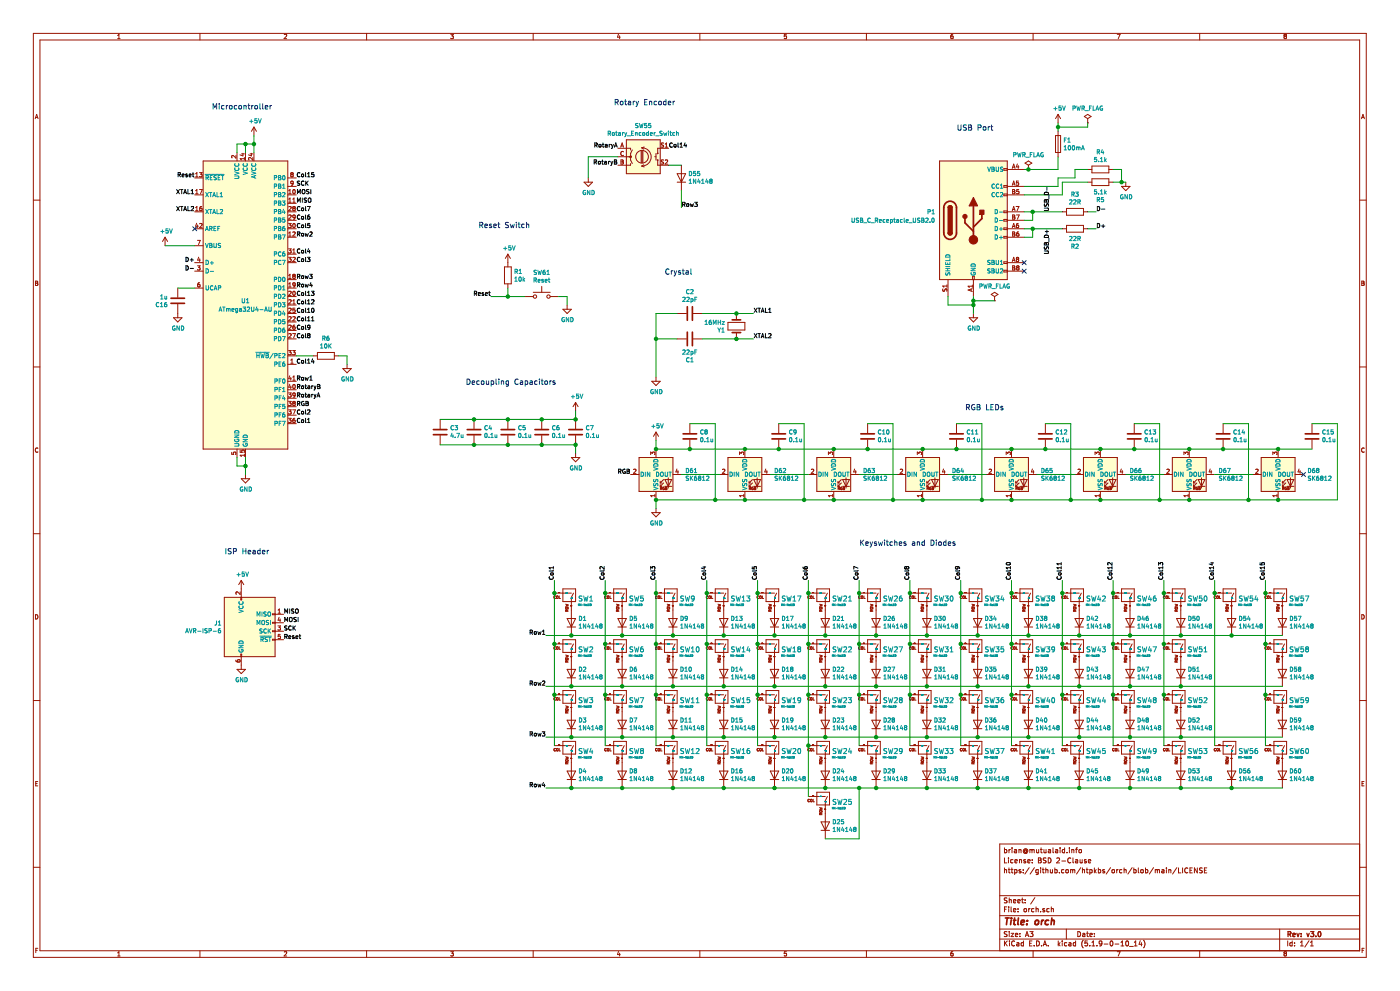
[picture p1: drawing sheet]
<svg xmlns="http://www.w3.org/2000/svg" width="420mm" height="297mm" viewBox="0 0 420 297" stroke-linecap="round" stroke-linejoin="round" font-family="sans-serif">
<path d="M0 0h419.9v296.9h-419.9z" fill-rule="evenodd" fill="#fff" stroke="#fff" stroke-width=".3"/>
<g fill="none" stroke="#981200" stroke-width=".3">
<path d="M10 10h399.9v276.9h-399.9zM12 12h395.9v272.9h-395.9zM35.3 11.6h.7M35.3 10.6l.4-.3v1.3M60 10v2M85.3 10.4l.5-.1 .2 .3-.8 1h.8M110 10v2M135.2 10.3h.8l-.4 .5 .4 .1v.6h-.8M160 10v2M185.6 10.2l-.4 .9h.9M185.9 10.7v.9M210 10v2"/>
<path d="M235.9 10.3h-.6l-.1 .6 .7-.1v.7h-.7M259.9 10v2M285.4 10.4l-.2 .9 .3 .3 .4-.1v-.7h-.4l-.3 .2M285.5 10.3l-.1 .1M285.9 10.3h-.4M309.9 10v2M335.2 10.3h.8l-.5 1.3M359.9 10v2M385.4 10.8l-.2 .3 .2 .5 .5-.3-.2-.5M385.4 10.8l-.2-.2 .2-.3 .5 .1-.2 .4M385.4 10.8h.3M10.6 35.6l.4-1.3 .4 1.3"/>
<path d="M10.7 35.2h.6M76.2 38.1v2.5M76.2 38.1l-.8 1.3M76.2 38.1l.7 1.3M317.4 34.3v2.5M317.4 39.4v7.6M317.4 34.3l-.7 1.3M317.4 34.3l.8 1.3M325.3 34.9l1-.6 1 .6-1 .7zM326.3 36.8h.1M326.3 35.6v1.2M408.5 35.6l.4-1.3 .4 1.3"/>
<path d="M408.6 35.2h.6M10 60h2M58.4 58.4h2.5M58.4 53.3h2.5M58.7 58.1h.7M58.7 53h.7M58.7 52.1l.4-.4v1.3M58.7 57.2l.4-.4v1.3M59.9 56.8h.8l-.5 1.3M59.9 51.7h.7l-.4 .5 .4 .1v.5l-.2 .2-.5-.1M60.9 48.2h25.4v86.4h-25.4zM70.8 46.6v.8l-.9-.8-.4 .3 .1 .4"/>
<path d="M71.1 45.7v2.5M72.5 46.1h.8M72.9 45.9v.8l-.9-.3M73.3 47.6h-1.3l.4 .3M73.3 47.2v.7M73.6 45.7v2.5M75 46.1h.9M75.4 45.9v.8l-.9-.3M75.9 47.2v.8l-1-.8-.3 .3 .1 .4M76.2 45.7v2.5M86.3 55.9h2.6M86.3 58.4h2.6"/>
<path d="M86.3 53.3h2.6M86.6 58.1h.8M86.6 57.2l.4-.4v1.3M86.6 59.7l.4-.4v1.3M87.5 52.3l-.3-.3 .3-.3 .5 .3-.3 .3M87.5 52.3l-.3 .2 .3 .5 .5-.2-.3-.5M87.5 52.3h.2M87.8 59.7l.4-.4v1.3M88 54.8l-.6 .2-.1-.6 .4-.1 .3 .2-.2 .9-.4 .1M88 56.9l.1-.1a.62 .62 0 0 1 .5 .7 .62 .62 0 0 1-.6 .5l-.2-.4zM175.2 54.6h2.6l-1.3 1.3zM176.5 53.3v1.3"/>
<path d="M185.4 47h3.8M185.4 44.4h3.8v.5M186.2 44.1l.4-1.3 .4 1.3M186.3 47.9l.7 .3-.3 .3 .3 .3-.1 .3-.6 .1zM186.3 48.5h.4M186.3 43.8h.6M187 45.5a.56 .56 0 0 0-.8 .5 .56 .56 0 0 0 .8 .5M187.9 41.9h10.2v10.2h-10.2zM189.2 49v.5h-3.8M189.7 44.9l-.5 1.1v2l.5 1M192.4 45.2v3.6M192.6 44.3a2.74 2.74 0 0 1 2.8 2.7 2.74 2.74 0 0 1-2.8 2.8"/>
<path d="M192.6 45.2v3.6M192.9 45.2v3.6M193.1 49.4l-.6 .4 .7 .2M193.2 44.1l-.7 .2 .6 .4M196.4 47h.4M196.8 46v2M197.3 48v1.5h3.3M199.1 48h-.7a.51 .51 0 0 0 .6 .7v.4h-.7M199.1 42.9l-.7 .1a.51 .51 0 0 0 .6 .6v.5h-.7M199.6 48l.4-.1 .3 .4-.8 .9h.8M199.6 44.1h.7M199.6 43.2l.3-.4v1.3"/>
<path d="M200.6 44.4h-3.3v1.6M203.1 52.1h2.6l-1.3 2.5zM203.1 54.6h2.6M204.4 49.5v7.6M281.9 48.2h20.3v35.6h-20.3zM302.2 50.5h-1v.5h1M302.2 55.6h-1v.5h1M302.2 58.2h-1v.5h1M302.2 50.8h5.1M302.2 55.9h5.1M302.2 58.4h5.1M303.7 50.5l.4-1.3 .4 1.3"/>
<path d="M303.7 55.5l.4-1.2 .4 1.2M303.8 56.8l.6 .3-.2 .3 .3 .2-.2 .5h-.5zM303.8 57.4h.4M303.8 50.1h.6M303.8 55.2h.6M305.2 49.1l-.3 .9h.8M305.5 49.6v.9M305.6 54.3h-.6l-.1 .6h.7v.5h-.7M305.6 56.8h-.5l-.1 .6 .5-.1 .2 .5-.2 .3-.5-.2M307.5 48.9l1-.7 1 .7-1 .6zM308.5 50.8h.1M308.5 49.5v1.3"/>
<path d="M316.7 40.6h1.5v5.1h-1.5zM326.3 50.8h1.3M326.3 54.6h1.3M327.6 53.6h5.1v2h-5.1zM327.6 49.8h5.1v2h-5.1zM332.7 50.8h1.2M332.7 54.6h1.2M336.5 55.9h2.5l-1.3 1.2zM337.7 54.6v1.3M407.9 60h2M49.5 71.1l-.7 1.3M49.5 71.1v2.5"/>
<path d="M49.5 71.1l.8 1.3M58.4 68.6h2.5M58.4 63.5h2.5M58.4 78.7h2.5M58.4 73.6h2.5M58.7 62.2l.4-.3v1.3M58.7 63.2h.7M59 66.9l-.3 .9h.8M59.2 79.7h.8l-.4 .4 .3 .1M59.2 72h.9l-.6 1.3M59.3 67.4v.8M59.6 77.1l-.3 .9h.8"/>
<path d="M59.9 67.1l.5-.1 .2 .3-.7 .9h.7M59.9 77.6v.8M60 62.5h.6l-.1 .6-.5-.1zM60 62.5l-.1 .1M60.5 61.9l-.4 .1-.2 .4M86.3 68.6h2.6M86.3 63.5h2.6M86.3 78.7h2.6M86.3 71.1h2.6M86.3 66h2.6M86.3 60.9h2.6M86.3 76.2h2.6"/>
<path d="M86.6 67h.8l-.5 .4 .4 .2v.5h-.7M86.6 77.1h.8l-.5 .5 .4 .1v.6h-.7M86.6 74.6h.8l-.5 .5 .4 .1v.5h-.7M86.6 62l.5-.1 .3 .3-.8 1h.8M86.6 70.8h.8M86.6 64.6l.5-.2 .3 .4-.8 .9h.8M86.6 69.9l.4-.4v1.3M86.6 60.6h.8M87.8 62.1l.3-.2 .5 .2M87.8 77.2l.5-.1 .3 .4-.8 .9h.8M87.8 69.6l.5-.1 .3 .4-.8 .9h.8M87.8 62.1v.1"/>
<path d="M87.8 60.6h.8M87.8 74.9l.4-.3v1.3M87.8 62.2l.3 .2M87.8 75.9h.8M88 67.1l.1-.1a.62 .62 0 0 1 .5 .6 .62 .62 0 0 1-.6 .6l-.2-.5zM88.1 62.4l-.3 .3 .3 .5 .5-.3-.3-.5M88.1 62.4h.2M88.6 65l-.6 .2-.1-.6 .4-.2 .3 .3-.1 .7-.5 .3M88.6 62.1v.1M88.6 62.2l-.3 .2M151.3 80h2.1v5.1h-2.1zM152.4 76.2v3.8"/>
<path d="M152.4 76.2l-.8 1.3M152.4 76.2l.7 1.3M284.4 69.8a.63 .63 0 0 0 .6 .7 .63 .63 0 0 0 .7-.7M284.4 62.2a.63 .63 0 0 1 .6-.6 .63 .63 0 0 1 .7 .6M302.2 63.2h-1v.5h1M302.2 65.8h-1v.5h1M302.2 68.3h-1v.5h1M302.2 70.8h-1v.6h1M302.2 78.5h-1v.5h1M302.2 68.6h5.1M302.2 63.5h5.1M302.2 78.7h5.1"/>
<path d="M302.2 71.1h5.1M302.2 66h5.1M303.7 68.2l.4-1.2 .4 1.2M303.7 63.2l.4-1.3 .4 1.3M303.7 78.4l.4-1.3 .4 1.3M303.8 64.4l.6 .3-.2 .3 .3 .3-.2 .4h-.5zM303.8 79.7l.6 .2-.2 .4 .3 .2-.2 .4h-.5zM303.8 70.1h.4M303.8 65h.4M303.8 67.9h.6M303.8 62.8h.6M303.8 78h.6"/>
<path d="M304.3 69.6l-.5-.1v1.3l.6-.2 .1-.3-.3-.2M304.3 69.6h.1M304.4 69.6v.3l-.2 .2M304.8 61.9h.9l-.6 1.3M304.9 77.4h.1M304.9 77.4l.2 .3M304.9 77.4l.2-.3 .5 .3M304.9 64.4h.9l-.6 1.3M305 79.9v.1M305 79.9l.2-.2 .5 .2M305 80l.2 .2M305.1 77.7l-.2 .2 .2 .5 .5-.2-.2-.5"/>
<path d="M305.1 77.7h.3M305.5 67l-.5 .3-.1 .7 .2 .2 .5-.1v-.4l-.2-.3-.5 .3M305.6 69.5h-.2a.79 .79 0 0 0-.2 1.3l.4-.1 .1-.5-.2-.2-.5 .2M305.6 77.4h.1M305.6 77.4l-.2 .3M305.7 79.9v.1M305.7 80l-.2 .2M318.7 68.6h1.3M318.7 63.5h1.3M320 62.5h5v2h-5zM320 67.5h5v2.1h-5zM325 68.6h1.3"/>
<path d="M325 63.5h1.3M10.6 84.3l.7 .2-.2 .4 .3 .2-.3 .5h-.5zM10.6 84.9h.5M52.1 95.2h2.5l-1.3 1.3zM53.3 86.3v2.8M53.3 91.2v4M58.4 81.3h2.5M58.4 86.3h2.5M59.9 84.7h-.2a.79 .79 0 0 0-.2 1.3h.4l.1-.5-.2-.3-.5 .3M59.9 80.2l.1 .1M60 80.3l-.1 .6-.7-.1M86.3 88.9h2.6"/>
<path d="M86.3 94h2.6M86.3 83.8h2.6M86.3 86.3h2.6M86.3 91.4h2.6M86.3 96.5h2.6M86.3 99h2.6M86.6 87.4l.5-.1 .3 .3-.8 .9h.8M86.6 82.6l.4-.4v1.3M86.6 85.1l.4-.4v1.3M86.6 83.5h.8M86.6 86h.8M86.6 89.9l.5-.1 .3 .4-.8 .9h.8"/>
<path d="M86.6 92.5l.5-.1 .3 .3-.8 .9h.8M86.6 95l.5-.1 .3 .4-.8 .9h.8M86.6 97.6l.5-.2 .3 .4-.8 .9h.8M87.8 100h.8l-.5 1.2M87.8 95l.5-.1 .3 .4-.8 .9h.8M87.8 90.2l.4-.4v1.3M87.8 91.1h.8M88 87.4l.1-.1a.62 .62 0 0 1 .5 .6 .62 .62 0 0 1-.6 .6l-.2-.4zM88.1 82.8l-.3-.3 .3-.3 .5 .3-.3 .3M88.1 82.8l-.3 .2 .3 .5 .5-.3-.3-.4M88.1 82.8h.2M88.4 97.4l-.4 .2-.2 .4 .1 .6 .5 .1v-.7l-.3-.1-.3 .3"/>
<path d="M88.5 92.4h-.6l-.1 .6 .5-.2 .3 .6-.3 .2-.5-.1M88.6 85.3l-.6 .2-.1-.6 .4-.2 .3 .3-.1 .7-.5 .3M152.4 85.1v1.2M157.4 88.9h2.6M160 87.6h5.1M162.5 85.8v1.8M165.1 88.9h2.5M168.9 92.7h2.5l-1.3 1.3zM170.1 91.4v1.3M203.1 94h2.8M208 94h2.8M218.4 96.6h5.1v2.3h-5.1z"/>
<path d="M220.9 94v1.9M220.9 99.7v1.9M282.9 86.6v.6a.51 .51 0 0 0 .7-.6l.4 .1v.6M284.1 85.3v.8M284.1 85.7h-1.3l.4 .4M284.4 83.8v5.1M290.8 95.2h2.5l-1.3 1.3zM291.3 86.6v.6M291.7 86.5l-1.3 .4 1.3 .5M291.7 85.4v.7M291.7 85.8h-1.3l.4 .3M291.8 83.8v-1h.5v1"/>
<path d="M292 83.8v5.1M292 94v1.2M297.4 88.2l1-.6 1 .6-1 .7zM298.4 90.1h.1M298.4 88.9v1.2M302.2 81h-1v.5h1M302.2 81.3h5.1M303.8 80.3h.4M305.2 80.2l-.2 .2 .2 .5 .5-.2-.2-.5M305.2 80.2h.3M408.5 84.3l.7 .2-.2 .4 .3 .2-.3 .5h-.5zM408.5 84.9h.5"/>
<path d="M10 110h2M86.3 101.6h2.6M86.3 106.7h2.6M86.3 114.3h2.6M86.3 109.2h2.6M86.3 119.3h2.6M86.3 116.8h2.6M86.6 105.1h.8l-.5 .4 .4 .2v.5h-.7M86.6 117.7h.8l-.5 .5 .4 .2v.5h-.7M86.6 100.1l.5-.1 .3 .3-.8 .9h.8M86.9 115.2l-.3 .8h.8M86.9 112.6l-.3 .9h.8"/>
<path d="M87.2 108.9h.8M87.2 107.9l.4-.3v1.3M87.2 113.1v.8M87.2 115.6v.9M87.8 105.1h.8l-.5 .4 .4 .2 .1 .4-.3 .2-.5-.1M87.8 113l.4-.3v1.2M87.8 113.9h.8M88 115.3l.1-.1a.62 .62 0 0 1 .5 .7 .62 .62 0 0 1-.6 .5l-.2-.4zM88.6 118.3l-.6 .2-.1-.6 .4-.2 .3 .3-.1 .7-.5 .3M94 106.7h1.2M95.2 105.6h5.1v2.1h-5.1zM100.3 106.7h1.3"/>
<path d="M102.8 110.5h2.6l-1.3 1.2zM104.1 109.2v1.3M195.5 114.3h2.6l-1.3 1.2zM196.8 113v1.3M203.1 101.6h2.8M208 101.6h2.8M407.9 110h2M11.4 134.4a.58 .58 0 0 0-.8 .5 .58 .58 0 0 0 .8 .5M69.5 135.6v.5l.6 .1-.1-.5 .5-.2 .3 .2-.2 .5M71.1 134.6v2.5M72 134.9v.7h.7l-.2-.5 .6-.2 .2 .2-.1 .5M73.3 136.1v.7"/>
<path d="M73.3 136.4h-1.3l.4 .4M73.6 134.6v2.5M86.3 127h2.6M86.3 124.4h2.6M86.3 121.9h2.6M86.6 125.4h.8l-.5 .5 .4 .1v.5h-.7M86.6 122.8h.8l-.5 .5 .4 .1v.6h-.7M86.6 120.3h.8l-.5 .5 .4 .1v.5h-.7M87.8 122.8h.8l-.5 1.3M88.1 120.8l-.3-.2 .3-.3 .5 .2-.3 .3M88.1 120.8l-.3 .3 .3 .5 .5-.3-.3-.5M88.1 120.8h.2"/>
<path d="M88.4 125.4l-.4 .1-.2 .4 .1 .6 .5 .1v-.7h-.3l-.3 .2M132 125.7v2.8M132 130.5v2.8M142.2 125.7v2.8M142.2 130.5v2.8M152.4 125.7v2.8M152.4 130.5v2.8M162.5 125.7v2.8M162.5 130.5v2.8M171.4 137.1h2.5l-1.2 1.3zM172.7 120.6v2.6M172.7 125.7v2.8"/>
<path d="M172.7 130.5v2.8M172.7 135.9v1.2M172.7 120.6l-.8 1.3M172.7 120.6l.7 1.3M191.7 137.1h10.2v10.2h-10.2zM195.2 136.3v-.8l.5 .4 .1-.3 .4-.1 .3 .2-.2 .6M196.8 129.5v2.5M196.8 134.6v2.5M196.8 129.5l-.8 1.3M196.8 129.5l.8 1.3M207 127v2.8M207 131.8v2.8"/>
<path d="M218.4 137.1h10.1v10.2h-10.1zM221.9 136.3v-.8l.4 .4 .2-.3 .4-.1 .2 .2-.1 .6M223.5 134.6v2.5M233.6 127v2.8M233.6 131.8v2.8M245 137.1h10.2v10.2h-10.2zM248.5 136.3v-.8l.5 .4 .1-.3 .5-.1 .2 .2-.1 .6M250.1 134.6v2.5M260.3 127v2.8M260.3 131.8v2.8M271.7 137.1h10.2v10.2h-10.2zM275.2 136.3v-.8l.5 .4 .1-.3 .4-.1 .3 .2-.2 .6"/>
<path d="M276.8 134.6v2.5M286.9 127v2.8M286.9 131.8v2.8M298.4 137.1h10.1v10.2h-10.1zM301.9 136.3v-.8l.4 .4 .2-.3 .4-.1 .2 .2-.1 .6M303.5 134.6v2.5M313.6 127v2.8M313.6 131.8v2.8M325 137.1h10.2v10.2h-10.2zM328.5 136.3v-.8l.5 .4 .1-.3 .5-.1 .2 .2-.1 .6M330.1 134.6v2.5M340.3 127v2.8"/>
<path d="M340.3 131.8v2.8M351.7 137.1h10.2v10.2h-10.2zM355.2 136.3v-.8l.5 .4 .1-.3 .4-.1 .2 .2-.1 .6M356.8 134.6v2.5M366.9 127v2.8M366.9 131.8v2.8M378.4 137.1h10.1v10.2h-10.1zM381.8 136.3v-.8l.5 .4 .2-.3 .4-.1 .2 .2-.1 .6M383.4 134.6v2.5M393.6 127v2.8M393.6 131.8v2.8M409.3 134.4a.58 .58 0 0 0-.8 .5 .58 .58 0 0 0 .8 .5"/>
<path d="M10 160h2M72.4 143.5h2.5l-1.3 1.2zM73.6 142.2v1.3M189.2 142.2h2.5M190.1 140.7l.5-.1 .2 .4-.8 .9h.8M195.5 153.6h2.6l-1.3 1.3zM196.5 148.6h-1.3l.4 .3M196.5 148.2v.7M196.8 147.3v2.5M196.8 152.4v1.2M198.1 145.8h.5M198.1 144.7h.5"/>
<path d="M198.1 144.2v.5M198.1 145.3v.5M198.1 146.4l.4-.1v-.2l-.4-.1v.7M198.3 146.4l.3 .3M199.1 144.7l-1 1.1M199.1 143.7l-1 1M199.3 146l-.4 .1 .1 .6h.3l-.1-.3M199.5 145.8h2M199.5 143.7h2l-1 2.1zM199.6 146.3h.3M199.9 146.3l.1-.2-.4-.1v.7h.4M199.9 146.3l.1 .1"/>
<path d="M200 146.4h.1M200 146.4v.3M200 146.7h.1M200.5 143.2v3.1M201.9 142.2h2.5M203.1 140.6l-.3 .8h.8M203.4 141v.9M215.8 142.2h2.6M216.7 140.7l.5-.1 .3 .4-.8 .9h.8M223.1 148.6h-1.2l.3 .3M223.1 148.2v.7M223.5 147.3v2.5"/>
<path d="M224.7 145.8h.5M224.7 144.7h.5M224.7 144.2v.5M224.7 145.3v.5M225 146.4l.2 .3M225.1 146.3l-.3 .1M225.2 146.3l-.1-.3h-.3v.7M225.2 146.3h-.1M225.7 144.7l-1 1.1M225.7 143.7l-1 1M225.9 146l-.3 .1v.6h.4l-.2-.3M226.1 145.8h2.1"/>
<path d="M226.1 143.7h2.1l-1.1 2.1zM226.3 146.3h.3M226.6 146.3h.1M226.7 146.3l-.1-.3h-.3v.7h.4l-.1-.4M226.7 146.3h-.1M227.1 143.2v3.1M228.5 142.2h2.6M229.7 140.6l-.3 .8h.8M230 141v.9M242.5 142.2h2.5M243.4 140.7l.5-.1 .2 .4-.8 .9h.8M249.8 148.2v.7"/>
<path d="M249.8 148.6h-1.3l.4 .3M250.1 147.3v2.5M251.4 145.8h.5M251.4 144.7h.5M251.4 144.2v.5M251.4 145.3v.5M251.4 146.4l.4-.1v-.2l-.4-.1v.7M251.6 146.4l.3 .3M252.4 144.7l-1 1.1M252.4 143.7l-1 1M252.6 146l-.4 .1 .1 .6h.3l-.1-.3M252.8 143.7h2l-1 2.1z"/>
<path d="M252.8 145.8h2M253 146.3h.2M253.2 146.3l.1-.2-.3-.1v.7h.3M253.2 146.3l.1 .1M253.3 146.4h.1M253.4 146.4v.3M253.4 146.7h-.1M253.8 143.2v3.1M255.2 142.2h2.5M256.4 140.6l-.3 .8h.8M256.7 141v.9M269.2 142.2h2.5"/>
<path d="M270.1 140.7l.4-.1 .3 .4-.8 .9h.8M276.5 148.6h-1.3l.3 .3M276.5 148.2v.7M276.8 147.3v2.5M278.1 145.8h.5M278.1 144.7h.5M278.1 144.2v.5M278.1 145.3v.5M278.3 146.4l.2 .3M278.5 146.3l-.4 .1M278.5 146.3v-.3h-.4v.7M278.5 146.3h.1"/>
<path d="M279.1 144.7l-1 1.1M279.1 143.7l-1 1M279.3 146l-.4 .1 .1 .6h.3l-.1-.3M279.5 145.8h2M279.5 143.7h2l-1 2.1zM279.6 146.3h.3M280 146.3h-.1M280 146.3v-.3h-.4v.7h.4l-.1-.4M280 146.3h.1M280.5 143.2v3.1M281.9 142.2h2.5M283.1 140.6l-.3 .8h.7"/>
<path d="M283.4 141v.9M295.8 142.2h2.6M296.7 140.7l.5-.1 .3 .4-.8 .9h.8M303.1 148.6h-1.2l.3 .3M303.1 148.2v.7M303.5 147.3v2.5M304.7 144.2v.5M304.7 145.3v.5M304.7 145.8h.5M304.7 144.7h.5M304.8 146.4l.3-.1 .1-.2-.4-.1v.7M305 146.4l.2 .3"/>
<path d="M305.7 144.7l-1 1.1M305.7 143.7l-1 1M305.9 146l-.3 .1v.6h.4l-.2-.3M306.1 145.8h2M306.1 143.7h2l-1 2.1zM306.3 146.3h.3M306.6 146.3l.1-.2-.4-.1v.7h.4M306.6 146.3l.1 .1M306.7 146.4h.1M306.7 146.4v.3M306.7 146.7h.1M307.1 143.2v3.1"/>
<path d="M308.5 142.2h2.6M309.7 140.6l-.3 .8h.8M310 141v.9M322.5 142.2h2.5M323.4 140.7l.5-.1 .2 .4-.8 .9h.8M329.8 148.6h-1.3l.4 .3M329.8 148.2v.7M330.1 147.3v2.5M331.4 145.8h.5M331.4 144.7h.5M331.4 144.2v.5M331.4 145.3v.5"/>
<path d="M331.6 146.4l.3 .3M331.8 146.3l-.4 .1M331.8 146.3v-.3h-.4v.7M331.8 146.3h.1M332.4 144.7l-1 1.1M332.4 143.7l-1 1M332.6 146l-.4 .1 .1 .6h.3l-.1-.3M332.8 145.8h2M332.8 143.7h2l-1 2.1zM333 146.3h.2M333.3 146.3h-.1M333.3 146.3v-.3h-.3v.7h.3l-.1-.4"/>
<path d="M333.3 146.3h.1M333.8 143.2v3.1M335.2 142.2h2.5M336.4 140.6l-.3 .8h.8M336.7 141v.9M349.2 142.2h2.5M350 140.7l.5-.1 .3 .4-.8 .9h.8M356.4 148.6h-1.2l.3 .3M356.4 148.2v.7M356.8 147.3v2.5M358 145.8h.6M358 144.7h.6"/>
<path d="M358 144.2v.5M358 145.3v.5M358.1 146.4l.4-.1v-.2l-.4-.1v.7M358.3 146.4l.2 .3M359.1 144.7l-1.1 1.1M359.1 143.7l-1.1 1M359.2 146l-.3 .1 .1 .6h.3l-.2-.3M359.4 145.8h2.1M359.4 143.7h2.1l-1 2.1zM359.6 146.3h.3M359.9 146.3l.1-.2-.4-.1v.7h.4M359.9 146.3l.1 .1"/>
<path d="M360 146.4h.1M360 146.4v.3M360 146.7h.1M360.5 143.2v3.1M361.9 142.2h2.5M363.1 140.6l-.4 .8h.8M363.4 141v.9M375.8 142.2h2.6M376.7 140.7l.5-.1 .2 .4-.7 .9h.7M383.1 148.6h-1.3l.4 .3M383.1 148.2v.7M383.4 147.3v2.5"/>
<path d="M384.7 145.8h.5M384.7 144.7h.5M384.7 144.2v.5M384.7 145.3v.5M384.9 146.4l.3 .3M385.1 146.3l-.3 .1M385.1 146.3v-.3h-.3v.7M385.1 146.3h.1M385.7 144.7l-1 1.1M385.7 143.7l-1 1M385.9 146l-.4 .1 .1 .6h.4l-.2-.3M386.1 145.8h2"/>
<path d="M386.1 143.7h2l-1 2.1zM386.3 146.3h.2M386.6 146.3h-.1M386.6 146.3v-.3h-.3v.7h.3l-.1-.4M386.6 146.3h.1M387.1 143.2v3.1M388.5 142.2h2.6M389.7 140.6l-.3 .8h.8M390 141v.9M407.9 160h2M67.3 179h15.2v17.8h-15.2zM72 177.4v.8l-.9-.8-.3 .2 .1 .5"/>
<path d="M72.2 179v.8h.3v-.8M72.4 173.9v5.1M72.4 173.9l-.8 1.3M72.4 173.9l.7 1.3M166.3 177.8h5.1M166.6 178.6l-.3 .1-.1 .3 .1 .3h.4M166.6 178.6l.1 .1M167.6 177.6h.1M167.8 178.6v.8h.4M168.9 176.5h3.8v3.8h-3.8zM172 177.8l-.6 1.2v11.5M181.6 177.8h5"/>
<path d="M181.9 178.6l-.4 .1-.1 .3 .2 .3h.3M181.9 178.6v.1M182.8 177.6h.1M183 178.6v.8h.4M184.1 176.5h3.8v3.8h-3.8zM187.3 177.8l-.7 1.2v11.5M196.8 177.8h5.1M197.1 178.6l-.4 .1-.1 .3 .2 .3h.3M197.1 178.6v.1M198.1 177.6h.1M198.2 178.6v.8h.4M199.3 176.5h3.8v3.8h-3.8z"/>
<path d="M202.5 177.8l-.6 1.2v11.5M212 177.8h5.1M212.4 178.7l-.4-.1-.1 .3 .1 .4h.4M213.3 177.6h.1M213.5 178.6v.8h.4M214.6 176.5h3.8v3.8h-3.8zM217.7 177.8l-.6 1.2v11.5M227.3 177.8h5.1M227.6 178.7l-.3-.1-.2 .3 .2 .4h.3M228.5 177.6h.1M228.7 178.6v.8h.4M229.8 176.5h3.8v3.8h-3.8z"/>
<path d="M233 177.8l-.6 1.2v11.5M242.5 177.8h5.1M242.8 178.6l-.4 .1v.3l.1 .3h.3M242.8 178.6v.1M243.8 177.6h.1M244 178.6v.8h.3M245 176.5h3.9v3.8h-3.9zM248.2 177.8l-.6 1.2v11.5M257.7 177.8h5.1M258 178.6l-.3 .1-.1 .3 .1 .3h.4M258 178.6l.1 .1M259 177.6h.1"/>
<path d="M259.2 178.6v.8h.4M260.3 176.5h3.8v3.8h-3.8zM263.5 177.8l-.7 1.2v11.5M273 177.8h5.1M273.3 178.6l-.4 .1-.1 .3 .2 .3h.3M273.3 178.6v.1M274.2 177.6h.1M274.4 178.6v.8h.4M275.5 176.5h3.8v3.8h-3.8zM278.7 177.8l-.6 1.2v11.5M288.2 177.8h5.1M288.5 178.6l-.4 .1v.3l.1 .3h.3"/>
<path d="M288.5 178.6v.1M289.5 177.6h.1M289.7 178.6v.8h.3M290.8 176.5h3.8v3.8h-3.8zM293.9 177.8l-.6 1.2v11.5M303.5 177.8h5M303.8 178.6l-.4 .1-.1 .3 .2 .3h.3M303.8 178.6v.1M304.7 177.6h.1M304.9 178.6v.8h.4M306 176.5h3.8v3.8h-3.8zM309.2 177.8l-.7 1.2v11.5"/>
<path d="M318.7 177.8h5.1M319 178.7l-.3-.1-.2 .3 .2 .4h.3M320 177.6h.1M320.1 178.6v.8h.4M321.2 176.5h3.8v3.8h-3.8zM324.4 177.8l-.6 1.2v11.5M333.9 177.8h5.1M334.3 178.7l-.4-.1-.1 .3 .1 .4h.4M335.2 177.6h.1M335.4 178.6v.8h.4M336.5 176.5h3.8v3.8h-3.8zM339.6 177.8l-.6 1.2v11.5"/>
<path d="M349.2 177.8h5M349.5 178.6l-.4 .1-.1 .3 .2 .3h.3M349.5 178.6v.1M350.4 177.6h.1M350.6 178.6v.8h.4M351.7 176.5h3.8v3.8h-3.8zM354.9 177.8l-.7 1.2v11.5M364.4 177.8h5.1M364.7 178.6l-.4 .1-.1 .3 .2 .3h.3M364.7 178.6v.1M365.7 177.6h.1M365.8 178.6v.8h.4"/>
<path d="M366.9 176.5h3.8v3.8h-3.8zM370.1 177.8l-.6 1.2v11.5M379.6 177.8h5.1M379.9 178.6l-.3 .1-.1 .3 .1 .3h.4M379.9 178.6l.1 .1M380.9 177.6h.1M381.1 178.6v.8h.4M382.2 176.5h3.8v3.8h-3.8zM385.3 177.8l-.6 1.2v11.5M10.6 184.2a.65 .65 0 0 1 .8 .7 .65 .65 0 0 1-.8 .6zM70.8 197.8l.1 .4 .4 .2 .7-.1v-.5h-.7v.4l.2 .2M72.2 196.8v-.8h.3v.8"/>
<path d="M72.4 196.8v3.8M82.5 184h-.7v.2h.7M82.5 191.6h-.7v.2h.7M82.5 186.5h-.7v.3h.7M82.5 189.1h-.7v.2h.7M82.5 184.1h2.6M82.5 189.2h2.6M82.5 186.6h2.6M82.5 191.7h2.6M83.4 187.6h.8l-.5 .5 .4 .1 .1 .4-.3 .3-.5-.2M83.4 183.8h.8M83.4 182.9l.4-.4v1.3"/>
<path d="M83.7 185l-.3 .9h.8M84 185.5v.8M84.1 190.1h-.6l-.1 .6 .5-.1 .3 .6-.3 .2-.5-.1M166.3 193h5.1M166.6 193.9h-.3l-.1 .3 .1 .4h.3M166.6 193.9h.1M166.7 194.5l-.1 .1M167.6 192.8h.1M167.8 193.8v.8h.4M168.9 191.7h3.8v3.8h-3.8zM169.7 181.1l.7 .2-.5 .1 .5 .2-.7 .1M169.7 196.3l.7 .2-.5 .1 .5 .2-.7 .2"/>
<path d="M169.7 198.1v.4h.7M169.7 182.9v.3h.7M169.8 182.8l-.1 .1M169.8 182.8h.2M169.8 198.1h.2M169.8 198.1h-.1M169.8 182h.5l.1 .4-.6 .1zM169.8 197.3h.5l.1 .3-.6 .1zM170 182.8v.1M170 198.1h.1M170 182.9l.1 .3M170 198.1l.1 .4"/>
<path d="M170.1 187.9h2.6M170.1 185.4h2.6l-1.3 2.5zM170.4 182.8l-.3 .2M170.4 198l-.3 .3M171.2 181.6h.1M171.2 196.8h.1M172 193l-.6 1.3v11.4M181.6 193h5M181.9 193.9h.1M181.9 193.9h-.3l-.2 .3 .2 .4h.3M181.9 194.5v.1M182.8 192.8h.1"/>
<path d="M183 193.8v.8h.4M184.1 191.7h3.8v3.8h-3.8zM184.9 181.1l.8 .2-.6 .1 .6 .2-.8 .1M184.9 196.3l.8 .2-.6 .1 .6 .2-.8 .2M185.2 198.1h-.2l-.1 .4h.8M185.2 182.8l-.2 .1-.1 .3h.8M185.2 198.1h.1M185.2 182.8l.1 .1M185.3 182.9v.3M185.3 198.1v.4M185.4 187.9h2.5M185.4 185.4h2.5l-1.3 2.5z"/>
<path d="M185.7 182.8l-.4 .2M185.7 198l-.4 .3M186.5 181.6h.1M186.5 196.8h.1M187.3 193l-.7 1.3v11.4M196.8 193h5.1M197.1 193.9h-.3l-.2 .3 .2 .4h.3M197.1 193.9h.1M197.1 194.5v.1M198.1 192.8h.1M198.2 193.8v.8h.4M199.3 191.7h3.8v3.8h-3.8z"/>
<path d="M200.2 181.1l.7 .2-.5 .1 .5 .2-.7 .1M200.2 196.3l.7 .2-.5 .1 .5 .2-.7 .2M200.5 198.1h-.3v.4h.7M200.5 182.8l-.3 .1v.3h.7M200.5 182.8v.1M200.5 198.1h.1M200.5 182.9l.1 .3M200.5 198.1l.1 .4M200.6 187.9h2.5M200.6 185.4h2.5l-1.2 2.5zM200.9 182.8l-.3 .2M200.9 198l-.3 .3"/>
<path d="M201.7 181.6h.1M201.7 196.8h.1M202.5 193l-.6 1.3v11.4M212 193h5.1M212.4 193.9h-.4l-.1 .3 .1 .4 .4-.1M213.3 192.8h.1M213.5 193.8v.8h.4M214.6 191.7h3.8v3.8h-3.8zM215.4 181.1l.7 .2-.5 .1 .5 .2-.7 .1M215.4 196.3l.7 .2-.5 .1 .5 .2-.7 .2M215.4 198.1v.4h.7M215.4 182.9v.3h.7"/>
<path d="M215.5 198.1h.2l.1 .4M215.5 182.8l.2 .1 .1 .3M215.5 182.8l-.1 .1M215.5 198.1h-.1M215.8 187.9h2.6M215.8 185.4h2.6l-1.3 2.5zM216.1 182.8l-.3 .2M216.1 198l-.3 .3M216.9 181.6h.1M216.9 196.8h.1M217.7 193l-.6 1.3v11.4M227.3 193h5.1"/>
<path d="M227.6 193.9h-.3l-.2 .3 .2 .4 .3-.1M228.5 192.8h.1M228.7 193.8v.8h.4M229.8 191.7h3.8v3.8h-3.8zM230.6 181.1l.8 .2-.5 .1 .5 .2-.8 .1M230.6 196.3l.8 .2-.5 .1 .5 .2-.8 .2M230.7 198.1l-.1 .4h.8M230.7 182.9l-.1 .3h.8M230.7 182.8l.3 .1v.3M230.7 198.1h.3v.4M230.7 198.1h.1M230.7 182.8v.1"/>
<path d="M231.1 187.9h2.5M231.1 185.4h2.5l-1.2 2.5zM231.4 182.8l-.4 .2M231.4 198l-.4 .3M232.2 181.6h.1M232.2 196.8h.1M233 193l-.6 1.3v11.4M242.5 193h5.1M242.8 193.9h-.3l-.1 .3 .1 .4h.3M242.8 193.9h.1M242.8 194.5v.1M243.8 192.8h.1"/>
<path d="M244 193.8v.8h.3M245 191.7h3.9v3.8h-3.9zM245.9 196.3l.7 .2-.5 .1 .5 .2-.7 .2M245.9 181.1l.7 .2-.5 .1 .5 .2-.7 .1M245.9 198.1v.4h.7M245.9 182.9v.3h.7M245.9 182.8h.3M245.9 198.1h.3M245.9 198.1h.1M245.9 182.8v.1M246 197.3h.5l.1 .3-.6 .1zM246.2 198.1h.1"/>
<path d="M246.2 182.8v.1M246.2 182.9l.1 .3M246.2 198.1l.1 .4M246.3 187.9h2.6M246.3 185.4h2.6l-1.3 2.5zM246.6 198l-.3 .3M246.6 182.8l-.3 .2M247.4 196.8h.1M247.4 181.6h.1M248.2 193l-.6 1.3v11.4M257.7 193h5.1M258 193.9h-.3l-.1 .3 .1 .4h.3"/>
<path d="M258 193.9h.1M258.1 194.5l-.1 .1M259 192.8h.1M259.2 193.8v.8h.4M260.3 191.7h3.8v3.8h-3.8zM261.1 196.3l.8 .2-.6 .1 .6 .2-.8 .2M261.1 181.1l.8 .2-.6 .1 .6 .2-.8 .1M261.1 198.1v.4h.8M261.1 182.9v.3h.8M261.2 182.8h.2M261.2 198.1h.2M261.2 198.1h-.1"/>
<path d="M261.2 182.8l-.1 .1M261.2 197.3h.6v.3l-.6 .1zM261.4 198.1h.1M261.4 182.8l.1 .1M261.5 182.9v.3M261.5 198.1v.4M261.6 187.9h2.5M261.6 185.4h2.5l-1.3 2.5zM261.9 198l-.4 .3M261.9 182.8l-.4 .2M262.6 196.8h.1M262.6 181.6h.1"/>
<path d="M263.5 193l-.7 1.3v11.4M273 193h5.1M273.3 193.9h-.3l-.2 .3 .2 .4h.3M273.3 193.9h.1M273.3 194.5v.1M274.2 192.8h.1M274.4 193.8v.8h.4M275.5 191.7h3.8v3.8h-3.8zM276.3 196.3l.8 .2-.5 .1 .5 .2-.8 .2M276.3 181.1l.8 .2-.5 .1 .5 .2-.8 .1M276.4 198.1l-.1 .4h.8M276.4 182.9l-.1 .3h.8"/>
<path d="M276.4 182.8h.3M276.4 198.1h.3M276.4 198.1h.1M276.4 182.8v.1M276.7 182.8v.1M276.7 198.1h.1M276.7 182.9v.3M276.7 198.1v.4M276.8 187.9h2.5M276.8 185.4h2.5l-1.2 2.5zM277.1 198l-.4 .3M277.1 182.8l-.4 .2"/>
<path d="M277.9 196.8h.1M277.9 181.6h.1M278.7 193l-.6 1.3v11.4M288.2 193h5.1M288.5 193.9h-.3l-.1 .3 .1 .4h.3M288.5 193.9h.1M288.5 194.5v.1M289.5 192.8h.1M289.7 193.8v.8h.3M290.8 191.7h3.8v3.8h-3.8zM291.6 196.3l.7 .2-.5 .1 .5 .2-.7 .2M291.6 181.1l.7 .2-.5 .1 .5 .2-.7 .1"/>
<path d="M291.9 198.1h-.3v.4h.7M291.9 182.8l-.3 .1v.3h.7M291.9 182.8v.1M291.9 198.1h.1M291.9 182.9l.1 .3M291.9 198.1l.1 .4M292 187.9h2.6M292 185.4h2.6l-1.3 2.5zM292.3 198l-.3 .3M292.3 182.8l-.3 .2M293.1 196.8h.1M293.1 181.6h.1"/>
<path d="M293.9 193l-.6 1.3v11.4M303.5 193h5M303.8 193.9h-.3l-.2 .3 .2 .4h.3M303.8 193.9h.1M303.8 194.5v.1M304.7 192.8h.1M304.9 193.8v.8h.4M306 191.7h3.8v3.8h-3.8zM306.8 196.3l.8 .2-.6 .1 .6 .2-.8 .2M306.8 181.1l.8 .2-.6 .1 .6 .2-.8 .1M307.1 182.8l.1 .1M307.1 198.1h-.2l-.1 .4h.8"/>
<path d="M307.1 182.8l-.2 .1-.1 .3h.8M307.1 198.1h.1M307.2 182.9v.3M307.2 198.1v.4M307.3 187.9h2.5M307.3 185.4h2.5l-1.3 2.5zM307.6 198l-.4 .3M307.6 182.8l-.4 .2M308.4 196.8h.1M308.4 181.6h.1M309.2 193l-.7 1.3v11.4M318.7 193h5.1"/>
<path d="M319 193.9h-.3l-.2 .3 .2 .4 .3-.1M320 192.8h.1M320.1 193.8v.8h.4M321.2 191.7h3.8v3.8h-3.8zM322 196.3l.8 .2-.5 .1 .5 .2-.8 .2M322 181.1l.8 .2-.5 .1 .5 .2-.8 .1M322.1 198.1l-.1 .4h.8M322.1 182.9l-.1 .3h.8M322.1 198.1h.3v.4M322.1 182.8l.3 .1v.3M322.1 198.1h.1M322.1 182.8v.1"/>
<path d="M322.5 187.9h2.5M322.5 185.4h2.5l-1.2 2.5zM322.8 198l-.4 .3M322.8 182.8l-.4 .2M323.6 196.8h.1M323.6 181.6h.1M324.4 193l-.6 1.3v11.4M333.9 193h5.1M334.3 193.9h-.4l-.1 .3 .1 .4 .4-.1M335.2 192.8h.1M335.4 193.8v.8h.4M336.5 191.7h3.8v3.8h-3.8z"/>
<path d="M337.3 196.3l.7 .2-.5 .1 .5 .2-.7 .2M337.3 181.1l.7 .2-.5 .1 .5 .2-.7 .1M337.3 198.1v.4h.7M337.3 182.9v.3h.7M337.4 182.8l.2 .1 .1 .3M337.4 198.1h.2l.1 .4M337.4 198.1h-.1M337.4 182.8l-.1 .1M337.7 187.9h2.6M337.7 185.4h2.6l-1.3 2.5zM338 198l-.3 .3M338 182.8l-.3 .2"/>
<path d="M338.8 196.8h.1M338.8 181.6h.1M339.6 193l-.6 1.3v11.4M349.2 193h5M349.5 193.9h-.3l-.2 .3 .2 .4h.3M349.5 193.9h.1M349.5 194.5v.1M350.4 192.8h.1M350.6 193.8v.8h.4M351.7 191.7h3.8v3.8h-3.8zM352.5 196.3l.8 .2-.6 .1 .6 .2-.8 .2M352.5 181.1l.8 .2-.6 .1 .6 .2-.8 .1"/>
<path d="M352.6 198.1l-.1 .4h.8M352.6 182.9l-.1 .3h.8M352.6 182.8h.2M352.6 198.1h.2M352.6 198.1h.1M352.6 182.8v.1M352.8 198.1h.1M352.8 182.8l.1 .1M352.9 182.9v.3M352.9 198.1v.4M353 187.9h2.5M353 185.4h2.5l-1.3 2.5z"/>
<path d="M353.3 198l-.4 .3M353.3 182.8l-.4 .2M354.1 196.8h.1M354.1 181.6h.1M354.9 193l-.7 1.3v11.4M367.7 181.1l.8 .2-.5 .1 .5 .2-.8 .1M367.8 182.9l-.1 .3h.8M367.8 182.8h.3M367.8 182.8v.1M368.1 182.8v.1M368.1 182.9l.1 .3M368.2 185.4h2.5l-1.2 2.5z"/>
<path d="M368.2 187.9h2.5M368.5 182.8l-.3 .2M369.3 181.6h.1M379.6 193h5.1M379.9 193.9h-.3l-.1 .3 .1 .4h.3M379.9 193.9h.1M380 194.5l-.1 .1M380.9 192.8h.1M381.1 193.8v.8h.4M382.2 191.7h3.8v3.8h-3.8zM383 196.3l.7 .2-.5 .1 .5 .2-.7 .2M383 181.1l.7 .2-.5 .1 .5 .2-.7 .1"/>
<path d="M383 198.1v.4h.7M383 182.9v.3h.7M383.1 182.8h.2M383.1 198.1h-.1M383.1 198.1h.2M383.1 182.8l-.1 .1M383.3 198.1h.1M383.3 182.8v.1M383.3 182.9l.1 .3M383.3 198.1l.1 .4M383.4 187.9h2.6M383.4 185.4h2.6l-1.3 2.5z"/>
<path d="M383.7 198l-.3 .3M383.7 182.8l-.3 .2M384.5 196.8h.1M384.5 181.6h.1M385.3 193l-.6 1.3v11.4M408.5 184.2a.65 .65 0 0 1 .8 .7 .65 .65 0 0 1-.8 .6zM10 210h2M71.1 200.6h2.5l-1.2 1.3zM166.3 208.2h5.1M166.7 209.1h-.4l-.1 .3 .1 .4h.3M166.7 209.8h-.1M167.6 208h.1"/>
<path d="M167.8 209.1v.7h.4M168.9 207h3.8v3.8h-3.8zM169.7 211.6l.7 .1-.5 .2 .5 .1-.7 .2M169.7 213.3v.4h.7M169.8 213.3h.2M169.8 213.3h-.1M169.8 212.5h.5l.1 .3-.6 .1zM170 213.3h.1M170 213.3l.1 .4M170.1 218.4h2.6M170.1 215.8h2.6l-1.3 2.6zM170.1 203.1h2.6"/>
<path d="M170.1 200.6h2.6l-1.3 2.5zM170.4 213.3l-.3 .2M171.2 212h.1M172 208.2l-.6 1.3v11.4M181.6 208.2h5M181.9 209.1h-.3l-.2 .3 .2 .4h.3M181.9 209.8h.1M182.8 208h.1M183 209.1v.7h.4M184.1 207h3.8v3.8h-3.8zM184.9 211.6l.8 .1-.6 .2 .6 .1-.8 .2M185.2 213.3h-.2l-.1 .4h.8"/>
<path d="M185.2 213.3h.1M185.3 213.3v.4M185.4 218.4h2.5M185.4 215.8h2.5l-1.3 2.6zM185.4 203.1h2.5M185.4 200.6h2.5l-1.3 2.5zM185.7 213.3l-.4 .2M186.5 212h.1M187.3 208.2l-.7 1.3v11.4M196.8 208.2h5.1M197.1 209.1h-.3l-.2 .3 .2 .4h.3M197.1 209.8h.1"/>
<path d="M198.1 208h.1M198.2 209.1v.7h.4M199.3 207h3.8v3.8h-3.8zM200.2 211.6l.7 .1-.5 .2 .5 .1-.7 .2M200.5 213.3h.1M200.5 213.3h-.3v.4h.7M200.5 213.3l.1 .4M200.6 218.4h2.5M200.6 215.8h2.5l-1.2 2.6zM200.6 203.1h2.5M200.6 200.6h2.5l-1.2 2.5zM200.9 213.3l-.3 .2"/>
<path d="M201.7 212h.1M202.5 208.2l-.6 1.3v11.4M212 208.2h5.1M212.4 209.1h-.4l-.1 .3 .1 .4h.4M213.3 208h.1M213.5 209.1v.7h.4M214.6 207h3.8v3.8h-3.8zM215.4 211.6l.7 .1-.5 .2 .5 .1-.7 .2M215.4 213.3v.4h.7M215.5 213.3h.2l.1 .4M215.5 213.3h-.1M215.8 218.4h2.6"/>
<path d="M215.8 215.8h2.6l-1.3 2.6zM215.8 203.1h2.6M215.8 200.6h2.6l-1.3 2.5zM216.1 213.3l-.3 .2M216.9 212h.1M217.7 208.2l-.6 1.3v11.4M227.3 208.2h5.1M227.6 209.1h-.3l-.2 .3 .2 .4h.3M228.5 208h.1M228.7 209.1v.7h.4M229.8 207h3.8v3.8h-3.8zM230.6 211.6l.8 .1-.5 .2 .5 .1-.8 .2"/>
<path d="M230.7 213.3l-.1 .4h.8M230.7 213.3h.3v.4M230.7 213.3h.1M231.1 218.4h2.5M231.1 215.8h2.5l-1.2 2.6zM231.1 203.1h2.5M231.1 200.6h2.5l-1.2 2.5zM231.4 213.3l-.4 .2M232.2 212h.1M233 208.2l-.6 1.3v11.4M242.5 208.2h5.1M242.8 209.1h-.3l-.1 .3 .1 .4h.3"/>
<path d="M242.8 209.8h.1M243.8 208h.1M244 209.1v.7h.3M245 207h3.9v3.8h-3.9zM245.9 211.6l.7 .1-.5 .2 .5 .1-.7 .2M245.9 213.3v.4h.7M245.9 213.3h.3M245.9 213.3h.1M246 212.5h.5l.1 .3-.6 .1zM246.2 213.3h.1M246.2 213.3l.1 .4M246.3 200.6h2.6l-1.3 2.5z"/>
<path d="M246.3 218.4h2.6M246.3 215.8h2.6l-1.3 2.6zM246.3 203.1h2.6M246.6 213.3l-.3 .2M247.4 212h.1M248.2 208.2l-.6 1.3v11.4M257.7 208.2h5.1M258.1 209.1h-.4l-.1 .3 .1 .4h.3M258.1 209.8h-.1M259 208h.1M259.2 209.1v.7h.4M260.3 207h3.8v3.8h-3.8z"/>
<path d="M261.1 211.6l.8 .1-.6 .2 .6 .1-.8 .2M261.1 213.3v.4h.8M261.2 213.3h.2M261.2 213.3h-.1M261.2 212.5h.6v.3l-.6 .1zM261.4 213.3h.1M261.5 213.3v.4M261.6 218.4h2.5M261.6 215.8h2.5l-1.3 2.6zM261.6 203.1h2.5M261.6 200.6h2.5l-1.3 2.5zM261.9 213.3l-.4 .2"/>
<path d="M262.6 212h.1M263.5 208.2l-.7 1.3v11.4M273 208.2h5.1M273.3 209.1h-.3l-.2 .3 .2 .4h.3M273.3 209.8h.1M274.2 208h.1M274.4 209.1v.7h.4M275.5 207h3.8v3.8h-3.8zM276.3 211.6l.8 .1-.5 .2 .5 .1-.8 .2M276.4 213.3l-.1 .4h.8M276.4 213.3h.1M276.4 213.3h.3"/>
<path d="M276.7 213.3h.1M276.7 213.3v.4M276.8 200.6h2.5l-1.2 2.5zM276.8 218.4h2.5M276.8 215.8h2.5l-1.2 2.6zM276.8 203.1h2.5M277.1 213.3l-.4 .2M277.9 212h.1M278.7 208.2l-.6 1.3v11.4M288.2 208.2h5.1M288.5 209.1h-.3l-.1 .3 .1 .4h.3M288.5 209.8h.1"/>
<path d="M289.5 208h.1M289.7 209.1v.7h.3M290.8 207h3.8v3.8h-3.8zM291.6 211.6l.7 .1-.5 .2 .5 .1-.7 .2M291.9 213.3h-.3v.4h.7M291.9 213.3h.1M291.9 213.3l.1 .4M292 218.4h2.6M292 215.8h2.6l-1.3 2.6zM292 203.1h2.6M292 200.6h2.6l-1.3 2.5zM292.3 213.3l-.3 .2"/>
<path d="M293.1 212h.1M293.9 208.2l-.6 1.3v11.4M303.5 208.2h5M303.8 209.1h-.3l-.2 .3 .2 .4h.3M303.8 209.8h.1M304.7 208h.1M304.9 209.1v.7h.4M306 207h3.8v3.8h-3.8zM306.8 211.6l.8 .1-.6 .2 .6 .1-.8 .2M307.1 213.3h-.2l-.1 .4h.8M307.1 213.3h.1M307.2 213.3v.4"/>
<path d="M307.3 218.4h2.5M307.3 215.8h2.5l-1.3 2.6zM307.3 203.1h2.5M307.3 200.6h2.5l-1.3 2.5zM307.6 213.3l-.4 .2M308.4 212h.1M309.2 208.2l-.7 1.3v11.4M318.7 208.2h5.1M319 209.1h-.3l-.2 .3 .2 .4h.3M320 208h.1M320.1 209.1v.7h.4M321.2 207h3.8v3.8h-3.8z"/>
<path d="M322 211.6l.8 .1-.5 .2 .5 .1-.8 .2M322.1 213.3l-.1 .4h.8M322.1 213.3h.3v.4M322.1 213.3h.1M322.5 218.4h2.5M322.5 215.8h2.5l-1.2 2.6zM322.5 203.1h2.5M322.5 200.6h2.5l-1.2 2.5zM322.8 213.3l-.4 .2M323.6 212h.1M324.4 208.2l-.6 1.3v11.4M333.9 208.2h5.1"/>
<path d="M334.3 209.1h-.4l-.1 .3 .1 .4h.4M335.2 208h.1M335.4 209.1v.7h.4M336.5 207h3.8v3.8h-3.8zM337.3 211.6l.7 .1-.5 .2 .5 .1-.7 .2M337.3 213.3v.4h.7M337.4 213.3h.2l.1 .4M337.4 213.3h-.1M337.7 218.4h2.6M337.7 215.8h2.6l-1.3 2.6zM337.7 203.1h2.6M337.7 200.6h2.6l-1.3 2.5z"/>
<path d="M338 213.3l-.3 .2M338.8 212h.1M339.6 208.2l-.6 1.3v11.4M349.2 208.2h5M349.5 209.1h-.3l-.2 .3 .2 .4h.3M349.5 209.8h.1M350.4 208h.1M350.6 209.1v.7h.4M351.7 207h3.8v3.8h-3.8zM352.5 211.6l.8 .1-.6 .2 .6 .1-.8 .2M352.6 213.3l-.1 .4h.8M352.6 213.3h.2"/>
<path d="M352.6 213.3h.1M352.8 213.3h.1M352.9 213.3v.4M353 218.4h2.5M353 215.8h2.5l-1.3 2.6zM353 203.1h2.5M353 200.6h2.5l-1.3 2.5zM353.3 213.3l-.4 .2M354.1 212h.1M354.9 208.2l-.7 1.3v11.4M379.6 208.2h5.1M380 209.1h-.4l-.1 .3 .1 .4h.3"/>
<path d="M380 209.8h-.1M380.9 208h.1M381.1 209.1v.7h.4M382.2 207h3.8v3.8h-3.8zM383 211.6l.7 .1-.5 .2 .5 .1-.7 .2M383 213.3v.4h.7M383.1 213.3h-.1M383.1 213.3h.2M383.1 212.5h.5l.1 .3-.6 .1zM383.3 213.3h.1M383.3 213.3l.1 .4M383.4 215.8h2.6l-1.3 2.6z"/>
<path d="M383.4 218.4h2.6M383.4 203.1h2.6M383.4 200.6h2.6l-1.3 2.5zM383.7 213.3l-.3 .2M384.5 212h.1M385.3 208.2l-.6 1.3v11.4M407.9 210h2M10.7 234.8h.4M11.3 234.2h-.6v1.3h.6M166.3 223.5h5.1M166.7 224.4h-.4l-.1 .2 .1 .4h.3M166.7 225h-.1"/>
<path d="M167.6 223.3h.1M167.8 224.3v.8h.4M168.9 222.2h3.8v3.8h-3.8zM169.7 226.8l.7 .2-.5 .1 .5 .2-.7 .1M169.8 227.7h.5l.1 .4-.6 .1zM170.1 228.9l-.1-.3-.2-.1-.1 .4h.7M170.1 233.6h2.6M170.1 231.1h2.6l-1.3 2.5zM170.4 228.5l-.3 .2M171.2 227.3h.1M172 223.5l-.6 1.2v11.5M181.6 223.5h5"/>
<path d="M181.9 224.4h-.3l-.2 .2 .2 .4h.3M181.9 225h.1M182.8 223.3h.1M183 224.3v.8h.4M184.1 222.2h3.8v3.8h-3.8zM184.9 226.8l.8 .2-.6 .1 .6 .2-.8 .1M185.3 228.9v-.3l-.3-.1-.1 .4h.8M185.4 233.6h2.5M185.4 231.1h2.5l-1.3 2.5zM185.7 228.5l-.4 .2M186.5 227.3h.1M187.3 223.5l-.7 1.2v11.5"/>
<path d="M196.8 223.5h5.1M197.1 224.4h-.3l-.2 .2 .2 .4h.3M197.1 225h.1M198.1 223.3h.1M198.2 224.3v.8h.4M199.3 222.2h3.8v3.8h-3.8zM200.2 226.8l.7 .2-.5 .1 .5 .2-.7 .1M200.6 228.9l-.1-.3-.3-.1v.4h.7M200.6 233.6h2.5M200.6 231.1h2.5l-1.2 2.5zM200.9 228.5l-.3 .2M201.7 227.3h.1"/>
<path d="M202.5 223.5l-.6 1.2v11.5M212 223.5h5.1M212.4 224.4h-.4l-.1 .2 .1 .4h.4M213.3 223.3h.1M213.5 224.3v.8h.4M214.6 222.2h3.8v3.8h-3.8zM215.4 226.8l.7 .2-.5 .1 .5 .2-.7 .1M215.8 228.9l-.1-.3-.2-.1-.1 .4h.7M215.8 233.6h2.6M215.8 231.1h2.6l-1.3 2.5zM216.1 228.5l-.3 .2M216.9 227.3h.1"/>
<path d="M217.7 223.5l-.6 1.2v11.5M227.3 223.5h5.1M227.6 224.4h-.3l-.2 .2 .2 .4h.3M228.5 223.3h.1M228.7 224.3v.8h.4M229.8 222.2h3.8v3.8h-3.8zM230.6 226.8l.8 .2-.5 .1 .5 .2-.8 .1M231 228.9v-.3l-.3-.1-.1 .4h.8M231.1 233.6h2.5M231.1 231.1h2.5l-1.2 2.5zM231.4 228.5l-.4 .2M232.2 227.3h.1"/>
<path d="M233 223.5l-.6 1.2v11.5M242.5 223.5h5.1M242.5 238.7h5.1M242.8 239.6h-.4v.4l.1 .3 .3-.1M242.8 239.6h.1M242.8 224.4h-.3l-.1 .2 .1 .4h.3M242.8 225h.1M243.8 238.5h.1M243.8 223.3h.1M244 224.3v.8h.3M244 239.5v.8h.3M245 222.2h3.9v3.8h-3.9z"/>
<path d="M245 237.4h3.9v3.8h-3.9zM245.9 226.8l.7 .2-.5 .1 .5 .2-.7 .1M246.3 228.9l-.1-.3-.3-.1v.4h.7M246.3 233.6h2.6M246.3 231.1h2.6l-1.3 2.5zM246.6 228.5l-.3 .2M247.4 227.3h.1M248.2 223.5l-.6 1.2v11.5M248.2 238.7l-.6 1.3v11.4M257.7 223.5h5.1M258.1 225h-.1M258.1 224.4h-.4l-.1 .2 .1 .4h.3"/>
<path d="M259 223.3h.1M259.2 224.3v.8h.4M260.3 222.2h3.8v3.8h-3.8zM261.1 226.8l.8 .2-.6 .1 .6 .2-.8 .1M261.2 227.7h.6v.4l-.6 .1zM261.5 228.9v-.3l-.3-.1-.1 .4h.8M261.6 233.6h2.5M261.6 231.1h2.5l-1.3 2.5zM261.9 228.5l-.4 .2M262.6 227.3h.1M263.5 223.5l-.7 1.2v11.5M273 223.5h5.1"/>
<path d="M273.3 224.4h-.3l-.2 .2 .2 .4h.3M273.3 225h.1M274.2 223.3h.1M274.4 224.3v.8h.4M275.5 222.2h3.8v3.8h-3.8zM276.3 226.8l.8 .2-.5 .1 .5 .2-.8 .1M276.7 228.9v-.3l-.3-.1-.1 .4h.8M276.8 233.6h2.5M276.8 231.1h2.5l-1.2 2.5zM277.1 228.5l-.4 .2M277.9 227.3h.1M278.7 223.5l-.6 1.2v11.5"/>
<path d="M288.2 223.5h5.1M288.5 224.4h-.3l-.1 .2 .1 .4h.3M288.5 225h.1M289.5 223.3h.1M289.7 224.3v.8h.3M290.8 222.2h3.8v3.8h-3.8zM291.6 226.8l.7 .2-.5 .1 .5 .2-.7 .1M292 228.9l-.1-.3-.3-.1v.4h.7M292 233.6h2.6M292 231.1h2.6l-1.3 2.5zM292.3 228.5l-.3 .2M293.1 227.3h.1"/>
<path d="M293.9 223.5l-.6 1.2v11.5M303.5 223.5h5M303.8 224.4h-.3l-.2 .2 .2 .4h.3M303.8 225h.1M304.7 223.3h.1M304.9 224.3v.8h.4M306 222.2h3.8v3.8h-3.8zM306.8 226.8l.8 .2-.6 .1 .6 .2-.8 .1M307.2 228.9v-.3l-.3-.1-.1 .4h.8M307.3 233.6h2.5M307.3 231.1h2.5l-1.3 2.5zM307.6 228.5l-.4 .2"/>
<path d="M308.4 227.3h.1M309.2 223.5l-.7 1.2v11.5M318.7 223.5h5.1M319 224.4h-.3l-.2 .2 .2 .4h.3M320 223.3h.1M320.1 224.3v.8h.4M321.2 222.2h3.8v3.8h-3.8zM322 226.8l.8 .2-.5 .1 .5 .2-.8 .1M322.4 228.9v-.3l-.3-.1-.1 .4h.8M322.5 233.6h2.5M322.5 231.1h2.5l-1.2 2.5zM322.8 228.5l-.4 .2"/>
<path d="M323.6 227.3h.1M324.4 223.5l-.6 1.2v11.5M333.9 223.5h5.1M334.3 224.4h-.4l-.1 .2 .1 .4h.4M335.2 223.3h.1M335.4 224.3v.8h.4M336.5 222.2h3.8v3.8h-3.8zM337.3 226.8l.7 .2-.5 .1 .5 .2-.7 .1M337.7 228.9l-.1-.3-.2-.1-.1 .4h.7M337.7 233.6h2.6M337.7 231.1h2.6l-1.3 2.5zM338 228.5l-.3 .2"/>
<path d="M338.8 227.3h.1M339.6 223.5l-.6 1.2v11.5M349.2 223.5h5M349.5 224.4h-.3l-.2 .2 .2 .4h.3M349.5 225h.1M350.4 223.3h.1M350.6 224.3v.8h.4M351.7 222.2h3.8v3.8h-3.8zM352.5 226.8l.8 .2-.6 .1 .6 .2-.8 .1M352.9 228.9v-.3l-.3-.1-.1 .4h.8M353 233.6h2.5M353 231.1h2.5l-1.3 2.5z"/>
<path d="M353.3 228.5l-.4 .2M354.1 227.3h.1M354.9 223.5l-.7 1.2v11.5M364.4 223.5h5.1M364.7 224.4h-.3l-.2 .2 .2 .4h.3M364.7 225h.1M365.7 223.3h.1M365.8 224.3v.8h.4M366.9 222.2h3.8v3.8h-3.8zM367.7 226.8l.8 .2-.5 .1 .5 .2-.8 .1M368.2 228.9l-.1-.3-.3-.1-.1 .4h.8M368.2 233.6h2.5"/>
<path d="M368.2 231.1h2.5l-1.2 2.5zM368.5 228.5l-.3 .2M369.3 227.3h.1M370.1 223.5l-.6 1.2v11.5M379.6 223.5h5.1M380 224.4h-.4l-.1 .2 .1 .4h.3M380 225h-.1M380.9 223.3h.1M381.1 224.3v.8h.4M382.2 222.2h3.8v3.8h-3.8zM383 226.8l.7 .2-.5 .1 .5 .2-.7 .1M383.4 228.9l-.1-.3-.2-.1-.1 .4h.7"/>
<path d="M383.4 233.6h2.6M383.4 231.1h2.6l-1.3 2.5zM383.7 228.5l-.3 .2M384.5 227.3h.1M385.3 223.5l-.6 1.2v11.5M408.6 234.8h.4M409.2 234.2h-.6v1.3h.6M10 259.9h2M245.9 242l.7 .2-.5 .2 .5 .1-.7 .2M246.3 244.2l-.1-.4h-.3v.4h.7M246.3 248.9h2.6M246.3 246.3h2.6l-1.3 2.6z"/>
<path d="M246.6 243.7l-.3 .3M246.6 243.3h.1M247.4 242.5h.1M301.3 254.1v1.5M301.3 257.1v1.5h.8M301.3 254.7l.5-.1 .3 .3-.1 .6h-.7M302.5 257.1v.2M302.5 257.6v1M302.7 254.6v1M303.1 254.6l-.4 .3M303.6 254.1v.1M303.6 254.6v1"/>
<path d="M303.9 257.7l-.4-.1-.3 .3v.6h.7M304.3 254.7h.6l.1 .9M304.5 258.1l.7-.1-.1-.3-.4-.1-.2 .2v.7h.6M305 255l-.7 .2 .2 .4 .5-.1M305.7 254.6v1M305.7 254.7h.5l.1 .9M305.8 257.7h.6l.1 .9M305.8 257.6v1M307.7 257.7l-.6 .1 .1 .2 .5 .2v.3h-.6M308 254.7v.6M308 254.9a.36 .36 0 0 0-.6-.1 .36 .36 0 0 0 0 .6 .36 .36 0 0 0 .6-.1M308 255.3v.1a.65 .65 0 0 0-.2-1.1 .65 .65 0 0 0-.8 .8l.2 .5a.65 .65 0 0 0 1 0"/>
<path d="M308.3 258.1l.7-.1v-.3l-.5-.1-.2 .2 .1 .7h.6M309 254.7l.4-.1 .2 .2M309 254.6v1M309.6 254.8l.6-.1 .1 .9M309.6 254.8v.8M309.7 258.5v.1M309.7 257.7v.1M311 254.6v.9h.6M311.5 257.1h.5l.3 .3-.3 .4 .4 .5-.3 .3h-.6zM311.5 257.8h.5M311.6 254.6v1M312.1 254.6h.6"/>
<path d="M312.3 254.1v1.3l.4 .2M313.2 254.6l.1 .9h.5M313.8 257.2l-.8 .1a.64 .64 0 0 0 .7 .7v.5h-.7M313.8 254.6v1M314.5 257.1a.75 .75 0 0 1 .8 .8 .75 .75 0 0 1-.8 .7zM314.5 254.7h.6l.1 .9M315.2 255l-.7 .2 .2 .4 .5-.1M315.9 254.1v1.3l.2 .2M316.7 254.7h.5l.1 .9M317 257.3l.6-.2 .3 .4-.9 1.1h.9M317.3 255l-.7 .2 .2 .4 .5-.1M318 254.1v.1"/>
<path d="M318 254.6v1M318.5 258h1.2M319.4 254.7l-.4-.1-.3 .3v.6h.7M319.4 254.1v1.5M320.1 255.5v.1M320.8 254.1v.1M320.8 254.6v1M321.2 257.3a.66 .66 0 0 0-.9 .6 .66 .66 0 0 0 .9 .6M321.5 254.7h.6l.1 .9M321.5 254.6v1M321.9 257.1v1.3l.2 .2M322.7 257.7h.5l.1 .9"/>
<path d="M322.7 254.6h.5M323.2 254.1l-.3 .2v1.3M323.3 258l-.7 .3 .2 .3 .5-.1M323.7 254.7h.7v.8h-.7zM324 257.6l.1 .9h.6M324.7 257.6v1M325.9 257.7l-.4-.1-.2 .2 .1 .2 .5 .2v.3h-.6M326.5 258.1l.7-.1v-.3l-.5-.1-.2 .2 .1 .7h.6M407.9 252.9h-108v32M407.9 259.9h2M299.9 278.4h108M299.9 274.4h108"/>
<path d="M299.9 268.4h108M301.3 260.1v1.5M301.3 272.5h.5M301.3 260.7h.6l.1 .9M302.1 271.8h-.8v1.5M302.1 279.3h-.7l-.1 .5a.63 .63 0 0 1 .8 .8h-.8M302.1 269.2h-.7l-.1 .5a.63 .63 0 0 1 .8 .8h-.8M302.5 260.6h.5M302.6 271.8v.1M302.6 272.3v1M302.7 260.1v1.3l.3 .2M302.8 269.1v1.5"/>
<path d="M302.8 279.2v.2M302.8 279.7v1M302.8 269.7h.5l.1 .9M303.3 279.7h.8l-.8 1h.8M303.3 271.8v1.3l.3 .2M303.3 260.6h.6M303.6 260.1v1.3l.3 .2M304 272.8l.7-.2v-.2l-.4-.1-.3 .2 .1 .7h.6M304 270.1l.7-.1v-.3l-.4-.1-.3 .2 .1 .7h.6M304.4 260.7l.4-.1 .3 .3v.6h-.7M304.4 260.6v1.5M305.3 270.1l.7-.1v-.3l-.5-.1-.2 .2 .1 .7h.6"/>
<path d="M305.4 273.2v.1M305.4 272.4v.1M306 279.8v.1M306.2 260.7l-.3-.1-.2 .2 .1 .2 .4 .2v.3h-.5M306.5 269.6h.5M306.7 269.1v1.3l.3 .2M307 260.7v.1M307 261.5v.1M307.3 272.4h.6v.8h-.6zM307.5 270.5v.1M307.5 269.7v.1M308.6 272.3v1"/>
<path d="M308.8 260l-1.3 2M309 279.2h.9l-.5 .6 .4 .1v.7h-.8M309 272.3l-.4 .3M310.2 272.4l-.5-.1-.2 .3 .1 .6h.6M310.3 260l-1.3 2M310.5 269l-1.3 1.9M310.8 272.4h.6l.1 .9M310.8 271.8v1.5M311.5 260.6v1.2l-.3 .3-.4-.1M311.5 260.7l-.5-.1-.3 .3 .1 .6h.7M312.2 260.1v.2M312.2 273.2v.1"/>
<path d="M312.2 260.6v1M312.7 260.6h.6M312.9 260.1v1.3l.4 .2M313.4 272.4l-.4-.1-.2 .2 .1 .2 .5 .2v.3h-.6M313.7 260.7h.6l.1 .9M313.7 260.1v1.5M314.8 272.4l-.5-.1-.3 .3 .1 .6h.7M315.1 260.6l.1 .9h.5M315.4 272.4h.6v.9M315.4 271.8v1.5M315.7 260.6v1M316.5 260.7l.4-.1 .3 .3-.2 .6h-.5"/>
<path d="M316.5 260.1v1.5M317.8 261.5v.1M319.2 260.7l-.5-.1-.2 .3 .1 .6h.6M319.8 260.7h.7v.8h-.7zM319.9 278.4v3M321.2 260.7l.4-.1 .2 .2M321.2 260.6v1M321.8 260.8l.2-.2 .4 .1v.9M321.8 260.8v.8M323.3 279.2a.75 .75 0 0 1 .9 .8 .75 .75 0 0 1-.9 .7zM324.2 260l-1.2 2M324.7 260.1v1.5"/>
<path d="M324.7 260.7h.6l.1 .9M324.8 279.8h.6l.1 .9M325.9 260.6h.6M326 279.7h.5M326.1 260.1v1.3l.4 .2M326.2 279.2v1.3l.3 .2M326.9 260.7l.5-.1 .3 .3-.2 .6h-.6M326.9 260.6v1.5M328.3 260.1v1.5M328.3 279.8v.1M328.4 261l.5 .6M328.9 260.6l-.6 .6"/>
<path d="M329.5 260.7l.4-.1 .3 .3v.6h-.7M329.5 260.1v1.5M331.4 260.7l-.4-.1-.2 .2 .1 .2 .5 .2v.3h-.6M333.2 260l-1.3 2M333.6 260.7h.7v.8h-.7zM335 260.6v1M335.4 260.6l-.4 .3M336.6 260.7l-.4-.1-.3 .3v.6h.7M337.2 260.7h.6l.1 .9M337.2 260.1v1.5M339.6 260l-1.2 2M340.1 260.7l.5-.1 .3 .3-.1 .6h-.7"/>
<path d="M340.1 260.1v1.5M341.5 260.1v1.3l.2 .2M342.3 260.7h.6v.8h-.6zM343.7 260.7l.4-.1 .3 .3-.1 .6h-.6M343.7 260.1v1.5M346.1 260l-1.3 2M346.6 260.7l.4-.1 .2 .2M346.6 260.6v1M347.2 260.8l.6-.1v.9M347.2 260.8v.8M348.6 260.7h.5l.1 .9M349.2 261l-.7 .2 .2 .4 .5-.1"/>
<path d="M349.9 260.1v.2M349.9 260.6v1M350.6 260.7h.6l.1 .9M350.6 260.6v1M353 260l-1.2 2M353.6 260.1v1.5h.7M354.8 260.1v1.5M356.3 260.3a.67 .67 0 0 0-.9 .6 .67 .67 0 0 0 .9 .6M357 260.8h.5M357.7 260.1h-.7v1.5h.7M359.2 260.1v1.5l-.9-1.5v1.5M360.7 260.2l-.8 .1a.64 .64 0 0 0 .7 .7l-.1 .5h-.7"/>
<path d="M361.3 260.8h.5M362 260.1h-.7v1.5h.7M383.9 278.4v6.5M10.7 284.8h.5M11.4 284.2h-.7v1.3M35.3 285.6l.4-.4v1.3M35.3 286.5h.7M60 284.9v2M85.3 285.3l.5-.1 .2 .4-.8 .9h.8M110 284.9v2M135.2 285.2h.8l-.4 .5 .4 .1v.6h-.8M160 284.9v2"/>
<path d="M185.6 285.1l-.4 1h.9M185.9 285.7v.8M210 284.9v2M235.9 285.2h-.6l-.1 .6h.7v.6h-.7M259.9 284.9v2M285.4 285.3l-.2 1 .3 .2 .4-.1v-.6l-.4-.1-.3 .3M285.5 285.3h-.1M285.9 285.2l-.4 .1M299.9 281.4h108M301.3 282v1.5M301.5 282.6l.7 .9M302.2 282l-.9 .9"/>
<path d="M302.8 282v.1M302.8 282.5v1M304.4 282.1a.66 .66 0 0 0-.9 .7 .66 .66 0 0 0 .9 .6M304.6 280.2l.7-.1v-.3l-.5-.1-.2 .2 .1 .7h.6M305.1 282.6h.5l.1 .9M305.7 282.9l-.7 .2 .2 .4 .5-.1M306 280.6v.1M307 282.6l-.4-.1-.3 .3 .1 .6h.6M307 282v1.5M307.6 280.7l.5-1.5 .5 1.5M307.7 280.3h.8M308.9 282.7h.5"/>
<path d="M309.6 282h-.7v1.5h.7M309.9 284.9v2M310.3 283.4v.1M311 282a.76 .76 0 0 1 .8 .7 .76 .76 0 0 1-.8 .8zM312.5 283.4v.1M313 283.5l.5-1.5 .5 1.5M313.1 283.1h.7M314.5 283.4v.1M317.5 282v1.5M317.6 282.9l.4 .6M318 282.5l-.5 .6M318.7 282v.1"/>
<path d="M318.7 282.5v1M320 282.6l-.4-.1-.3 .3 .1 .6h.6M320.7 282.6h.5l.1 .9M321.3 282.9l-.7 .2 .2 .4 .5-.1M322.7 282.6l-.5-.1-.2 .3v.6h.7M322.7 282v1.5M325 281.8a1.71 1.71 0 0 0 0 2.3M325.5 280.1l-.7 .2 .2 .4 .5-.1M326.2 282h-.7l-.1 .7 .8-.1v.8h-.8M326.9 283.4v.1M327 280.2l.7-.1-.1-.3-.4-.1-.2 .2v.7h.6M327.6 283.5h.8"/>
<path d="M327.6 282.4l.4-.4v1.5M328.3 280.6v.1M329.1 283.4v.1M330.6 282.6l-.3 .3h-.4v-.8l.4-.1 .3 .3-.1 .8-.6 .4M331.2 282.9h1.2M333.2 282.1l.2-.1a.72 .72 0 0 1 .5 .8 .72 .72 0 0 1-.7 .6l-.2-.5zM334.5 282.9h1.2M335.2 285.2h.8l-.5 1.3M336.3 283.5h.8M336.3 282.4l.4-.4v1.5M337.9 282.1l.2-.1a.72 .72 0 0 1 .5 .8 .72 .72 0 0 1-.7 .6l-.2-.5zM338.9 283.6h1.1"/>
<path d="M340.3 283.5h.8M340.3 282.4l.4-.4v1.5M342.1 281.9l-.4 1.1h.9M342.4 282.5v1M343.1 281.8a1.71 1.71 0 0 1 0 2.3M359.9 284.9v2M385.4 285.8l-.2-.3 .2-.3 .5 .1-.2 .5M385.4 285.8l-.2 .2 .2 .5 .5-.2-.2-.5M385.4 285.8h.3M386.3 282v1.5M387.7 282.6l-.5-.1-.3 .3 .2 .6h.6M387.7 282v1.5"/>
<path d="M388.4 283.4v.1M388.4 282.6v.1M390.1 283.5h.9M390.1 282.4l.5-.4v1.5M392.7 281.9l-1.3 1.9M393.1 283.5h.9M393.1 282.4l.5-.4v1.5M408.6 284.8h.5M409.2 284.2h-.6v1.3"/>
<circle cx="192.6" cy="47" r="1.9"/>
<circle cx="197.3" cy="48" r=".13"/>
<circle cx="197.3" cy="46" r=".13"/>
<circle cx="160.5" cy="88.9" r=".51"/>
<circle cx="164.5" cy="88.9" r=".51"/>
<circle cx="167.1" cy="179" r=".34"/>
<circle cx="182.3" cy="179" r=".34"/>
<circle cx="197.6" cy="179" r=".34"/>
<circle cx="212.8" cy="179" r=".34"/>
<circle cx="228.1" cy="179" r=".34"/>
<circle cx="243.3" cy="179" r=".34"/>
<circle cx="258.6" cy="179" r=".38"/>
<circle cx="273.9" cy="179" r=".37"/>
<circle cx="289" cy="179" r=".34"/>
<circle cx="304.3" cy="179" r=".32"/>
<circle cx="319.5" cy="179" r=".34"/>
<circle cx="334.8" cy="179" r=".32"/>
<circle cx="349.9" cy="179" r=".34"/>
<circle cx="365.2" cy="179" r=".38"/>
<circle cx="380.4" cy="179" r=".34"/>
<circle cx="167.2" cy="194.3" r=".32"/>
<circle cx="182.3" cy="194.2" r=".34"/>
<circle cx="185.3" cy="197.5" r=".37"/>
<circle cx="185.3" cy="182.3" r=".35"/>
<circle cx="197.6" cy="194.2" r=".34"/>
<circle cx="200.6" cy="182.3" r=".35"/>
<circle cx="200.6" cy="197.5" r=".35"/>
<circle cx="212.9" cy="194.2" r=".37"/>
<circle cx="215.8" cy="182.3" r=".35"/>
<circle cx="215.8" cy="197.5" r=".35"/>
<circle cx="228.1" cy="194.2" r=".34"/>
<circle cx="231" cy="182.3" r=".35"/>
<circle cx="231" cy="197.5" r=".35"/>
<circle cx="243.4" cy="194.2" r=".38"/>
<circle cx="246.3" cy="182.3" r=".35"/>
<circle cx="258.6" cy="194.3" r=".32"/>
<circle cx="261.5" cy="182.3" r=".35"/>
<circle cx="273.8" cy="194.2" r=".34"/>
<circle cx="276.7" cy="182.2" r=".37"/>
<circle cx="276.7" cy="197.5" r=".35"/>
<circle cx="289.1" cy="194.2" r=".38"/>
<circle cx="291.9" cy="197.5" r=".37"/>
<circle cx="292" cy="182.3" r=".35"/>
<circle cx="304.3" cy="194.3" r=".32"/>
<circle cx="307.2" cy="197.4" r=".35"/>
<circle cx="307.2" cy="182.2" r=".35"/>
<circle cx="319.5" cy="194.2" r=".34"/>
<circle cx="322.5" cy="182.3" r=".35"/>
<circle cx="322.5" cy="197.5" r=".35"/>
<circle cx="334.8" cy="194.3" r=".32"/>
<circle cx="337.7" cy="182.3" r=".35"/>
<circle cx="337.7" cy="197.5" r=".35"/>
<circle cx="350" cy="194.2" r=".38"/>
<circle cx="352.9" cy="197.5" r=".37"/>
<circle cx="352.9" cy="182.3" r=".35"/>
<circle cx="368.2" cy="182.3" r=".35"/>
<circle cx="380.5" cy="194.3" r=".32"/>
<circle cx="383.3" cy="197.5" r=".37"/>
<circle cx="383.4" cy="182.3" r=".35"/>
<circle cx="167.2" cy="209.5" r=".32"/>
<circle cx="182.3" cy="209.5" r=".34"/>
<circle cx="185.3" cy="212.8" r=".35"/>
<circle cx="197.7" cy="209.4" r=".37"/>
<circle cx="200.6" cy="212.8" r=".35"/>
<circle cx="212.9" cy="209.4" r=".37"/>
<circle cx="215.8" cy="212.8" r=".35"/>
<circle cx="228.1" cy="209.4" r=".38"/>
<circle cx="231" cy="212.8" r=".35"/>
<circle cx="243.4" cy="209.4" r=".38"/>
<circle cx="258.6" cy="209.5" r=".32"/>
<circle cx="273.8" cy="209.4" r=".38"/>
<circle cx="276.7" cy="212.8" r=".35"/>
<circle cx="289" cy="209.5" r=".34"/>
<circle cx="292" cy="212.8" r=".35"/>
<circle cx="304.3" cy="209.5" r=".32"/>
<circle cx="307.2" cy="212.7" r=".35"/>
<circle cx="319.5" cy="209.5" r=".34"/>
<circle cx="322.5" cy="212.8" r=".35"/>
<circle cx="334.8" cy="209.4" r=".38"/>
<circle cx="337.6" cy="212.7" r=".37"/>
<circle cx="349.9" cy="209.5" r=".34"/>
<circle cx="352.9" cy="212.8" r=".35"/>
<circle cx="380.5" cy="209.5" r=".32"/>
<circle cx="167.2" cy="224.8" r=".32"/>
<circle cx="182.5" cy="224.7" r=".35"/>
<circle cx="185.3" cy="228" r=".35"/>
<circle cx="197.6" cy="224.7" r=".34"/>
<circle cx="200.6" cy="228" r=".35"/>
<circle cx="212.9" cy="224.7" r=".38"/>
<circle cx="215.8" cy="228" r=".35"/>
<circle cx="228.1" cy="224.7" r=".34"/>
<circle cx="231" cy="228" r=".35"/>
<circle cx="243.3" cy="224.7" r=".34"/>
<circle cx="243.4" cy="239.9" r=".38"/>
<circle cx="246.3" cy="228" r=".35"/>
<circle cx="258.5" cy="224.7" r=".34"/>
<circle cx="273.8" cy="224.7" r=".34"/>
<circle cx="276.7" cy="228" r=".35"/>
<circle cx="289" cy="224.7" r=".34"/>
<circle cx="292" cy="228" r=".35"/>
<circle cx="304.3" cy="224.7" r=".32"/>
<circle cx="307.2" cy="227.9" r=".35"/>
<circle cx="319.5" cy="224.7" r=".38"/>
<circle cx="322.5" cy="228" r=".35"/>
<circle cx="334.8" cy="224.8" r=".32"/>
<circle cx="337.7" cy="228" r=".35"/>
<circle cx="349.9" cy="224.7" r=".34"/>
<circle cx="352.9" cy="228" r=".35"/>
<circle cx="365.2" cy="224.7" r=".34"/>
<circle cx="368.2" cy="228" r=".35"/>
<circle cx="380.4" cy="224.7" r=".34"/>
<circle cx="383.4" cy="228" r=".35"/>
<circle cx="246.3" cy="243.2" r=".34"/>
</g>
<path d="M386.4 280l.7-.1 .1-.5-.8-.2v1.5M386.8 280l.5 .7M389.1 279.7l.3 1 .4-1M390.3 279.8v.1M392 279.7l.4 1 .4-1M393.2 279.2h.9l-.5 .6 .5 .1v.7h-.9M395.6 279.4l.2-.2a.72 .72 0 0 1 .5 .8 .72 .72 0 0 1-.7 .6l-.2-.5zM387.9 280.2l.7-.1-.1-.3-.4-.1-.2 .2v.7h.6M390.3 280.6v.1M394.8 280.6v.1" fill="none" stroke="#981200" stroke-width=".38"/>
<g fill="none" stroke="#981200" stroke-width=".51">
<path d="M283.7 60.9a1.9 1.9 0 0 1 2.1-.4 1.9 1.9 0 0 1 1.1 1.7v7.6a1.9 1.9 0 0 1-1.9 1.9 1.9 1.9 0 0 1-1.9-1.9v-7.6zM289.5 65.5v1.3l2.5 2.5M292 61.7v10.2M294.6 64.2v1.3l-2.6 2.6M51.3 90.9h4.1M51.3 89.4h4.1M206.2 91.9v4.1M206.2 99.5v4.1M207.7 91.9v4.1M207.7 99.5v4.1M219.7 95.9h2.5M219.7 99.7h2.5"/>
<path d="M130 128.7h4.1M130 130.3h4.1M140.2 128.7h4M140.2 130.3h4M150.3 128.7h4.1M150.3 130.3h4.1M160.5 128.7h4M160.5 130.3h4M170.6 128.7h4.1M170.6 130.3h4.1M204.9 130h4.1M204.9 131.5h4.1"/>
<path d="M231.6 130h4.1M231.6 131.5h4.1M258.3 130h4M258.3 131.5h4M284.9 130h4.1M284.9 131.5h4.1M311.6 130h4M311.6 131.5h4M338.2 130h4.1M338.2 131.5h4.1M364.9 130h4.1M364.9 131.5h4.1"/>
<path d="M391.6 130h4M391.6 131.5h4M301.6 275.1h1.2M302.2 275.1l-.3 2M303.4 275.8l-.2 1.3M303.4 275.1v.2M304 275.8h.8M304.4 275.1l-.2 1.7 .4 .3M305.5 275.1l-.2 1.7 .3 .3M306.3 276.5l1-.2v-.4l-.6-.1-.3 .3-.1 .9h.8M308.1 276.9l-.1 .2M308.2 275.9v.2"/>
<path d="M310.7 276l.3-.2 .6 .2v.7l-.5 .4-.5-.2zM312.5 275.8l-.1 1.3M313.1 275.8l-.6 .4M314.6 275.9l-.6-.1-.4 .4v.7l.3 .2 .6-.1M315.5 276l.7-.1v1.2M315.6 275.1l-.3 2"/>
</g>
<g fill="none" stroke="#009596" stroke-width=".3">
<path d="M74.9 36.4h1M75.4 35.9v.9M77.1 35.6h-.6l-.1 .6 .6-.1 .1 .6h-.7M77.5 35.6l.4 1.2 .5-1.2M182.8 40l.4 .6M183.1 39.9l-.6 .1M183.1 39.9v-.5l-.6-.1v1.3M183.1 39.9h.1M183.7 39.9h.6l-.1 .6h-.5zM184.7 39.7h.5M184.9 39.3v1.1l.3 .2M185.6 39.8h.5v.8"/>
<path d="M186.7 39.7v.9M187.1 39.7l-.4 .3M187.4 39.7l.3 .9M188 39.7l-.3 .9M189.5 39.9h.4M190.1 39.3h-.6v1.3h.6M190.6 39.7v.9M190.6 39.9l.5-.1 .1 .8M191.4 37.1h-.7a.54 .54 0 0 0 .6 .7v.4h-.6M191.8 37l.3 1.3 .3-.9 .2 .9 .3-1.3M192.3 39.8l-.4-.1-.2 .3 .1 .5h.5M192.9 39.8l.6 .2-.2 .5-.5-.1z"/>
<path d="M194 37h-.6l-.1 .6h.7v.5h-.7M194.5 39.8l-.3-.1-.2 .3 .1 .5h.4M194.5 39.3v1.3M195.2 37h-.6l-.1 .6h.7v.5h-.7M196.2 39.7v.9M196.6 39.7l-.4 .3M198.7 39.4h-.7a.54 .54 0 0 0 .6 .7v.4h-.7M199.1 39.7l.2 .9 .3-.6 .2 .6 .2-.9M200.5 39.3v.1M200.5 39.7v.9M201 39.7h.4M201.1 39.3v1.1l.3 .2"/>
<path d="M202.4 39.8l-.6 .2 .1 .5h.5M202.9 39.9l.5-.1 .1 .8M202.9 39.3v1.3M316.1 32.6h1M316.6 32.1v.9M318.3 31.8h-.6v.6l.6-.1v.6h-.6M318.8 31.8l.4 1.2 .4-1.2M321.9 32.4h.6v-.5l-.6-.1v1.2M323 31.8l.3 1.2 .3-.9 .2 .9 .3-1.2M324.6 32.4h.6l.1-.5-.7-.1v1.2M324.9 32.4l.4 .6M325.6 33.2h.9"/>
<path d="M326.8 32.4h.5M327.4 31.8h-.6v1.2M327.9 31.8v1.2h.6M328.8 33l.4-1.2 .4 1.2M328.9 32.7h.6M330.7 31.8a.57 .57 0 0 0-.7 .6 .57 .57 0 0 0 .8 .5v-.4h-.3M61.5 52.3h5.8M61.7 57.7l.8 1.3M61.8 53.3l.7-.1v-.5l-.7-.1v1.3M62.1 53.3l.4 .6M62.5 57.7l-.8 1.3M62.8 57.7h.8"/>
<path d="M63.1 53.2h.4M63.2 57.7v1.3M63.7 52.6h-.6v1.3h.6M63.8 59l.4-1.3 .5 1.3M63.9 58.6h.7M64.2 52.7a.51 .51 0 0 0 .6 .7v.4h-.6M64.3 52.7h.6M64.3 52.7h-.1M65.1 57.7v1.3h.6M65.4 53.2h.5M66 52.6h-.6v1.3h.6M66 59h.8"/>
<path d="M66 58l.4-.3v1.3M66.4 52.6h.7M66.8 52.6v1.3M70.4 52.7h1l.3 .3-.3 .5h-1M70.4 51.5l1.3 .4-1.3 .4M70.5 49.1a.56 .56 0 0 0 .5 .8 .56 .56 0 0 0 .5-.8M70.5 50.3a.56 .56 0 0 0 .5 .8 .56 .56 0 0 0 .5-.8M72.9 51.5l1.3 .4-1.3 .4M73.1 49.1a.56 .56 0 0 0 .5 .8 .56 .56 0 0 0 .5-.8M73.1 50.3a.56 .56 0 0 0 .5 .8 .56 .56 0 0 0 .5-.8M75.5 51.5l1.2 .4-1.2 .4M75.6 50.3a.56 .56 0 0 0 .5 .8 .56 .56 0 0 0 .5-.8"/>
<path d="M75.6 49.1a.56 .56 0 0 0 .5 .8 .56 .56 0 0 0 .5-.8M76.4 52.7v.6M76.7 52.6l-1.2 .4 1.2 .4M82.3 55.8h.6l.1-.5-.7-.1v1.2M82.3 58.4l.6-.1 .1-.5-.7-.1v1.3M82.3 53.3l.6-.1 .1-.5-.7-.1v1.3M83.6 55.2l.6 .1-.2 .5 .3 .2-.1 .4h-.6zM83.6 57.7l.6 .1-.2 .5 .3 .2-.1 .4-.6 .1zM83.6 52.6l.6 .1-.2 .5 .3 .3-.1 .3-.6 .1zM83.6 58.3h.4M83.6 53.2h.4M83.6 55.8h.4"/>
<path d="M84.8 56.4h.7M84.8 57.8l.4-.1 .3 .3-.8 1h.8M84.8 55.5l.3-.3v1.2M84.9 52.7l.2-.1a.62 .62 0 0 1 .4 .7 .62 .62 0 0 1-.5 .5l-.2-.4zM85.3 52.7h.1M175.6 57.1a.57 .57 0 0 0-.7 .6 .57 .57 0 0 0 .8 .5v-.4h-.3M177 57.1v1.2l-.8-1.2v1.2M177.6 57.1a.64 .64 0 0 1 .7 .6 .64 .64 0 0 1-.7 .6zM186.1 40l-.5 .3v.2h.5M187.7 40.6l-.3 .4M188.2 40.7h1M195.1 40.1l.6-.1-.1-.2-.5 .1v.6h.5"/>
<path d="M196.7 40.7h1M206.8 54l.3-.3v1.3M206.8 55h.7M206.8 51.4a.64 .64 0 0 1 .7 .6 .64 .64 0 0 1-.7 .6zM208.7 51.4h-.6l-.1 .6h.7v.5h-.7M208.7 53.7v1.3l-.7-1.3v1.3M209.6 53.6l-.3 .9h.8M209.9 51.4h-.6l-.1 .6 .5-.1 .3 .5-.3 .2-.5-.1M209.9 54.1v.9M210.5 54l.4-.3v1.3M210.5 55h.7M212 53.6l-.3 .9h.8"/>
<path d="M212.3 54.1v.9M213 54.1v.1M213 53.8v.3M213 54.2h.2M213 53.8h.1M213 53.8h.6l-.2 .4M213.2 54.2l-.3 .3 .3 .5 .4-.3-.2-.5M213.2 54.2h.2M296.3 50.1l.4 1.2 .5-1.2M297.6 50.1l.6 .2-.2 .4 .3 .2-.1 .4h-.6zM297.6 50.7h.4M298.3 55.3a.56 .56 0 0 0-.7 .5 .56 .56 0 0 0 .7 .5"/>
<path d="M298.3 57.8a.56 .56 0 0 0-.7 .5 .56 .56 0 0 0 .7 .5M298.8 50.1v1l.3 .2 .5-.2v-1M299.6 57.8a.56 .56 0 0 0-.8 .5 .56 .56 0 0 0 .8 .5M299.6 55.3a.56 .56 0 0 0-.8 .5 .56 .56 0 0 0 .8 .5M300.1 57.8l.5-.1 .2 .3-.8 1h.8M300.1 56.4h.7M300.1 55.5l.4-.3v1.2M300.8 50.2h-.6a.51 .51 0 0 0 .6 .7l-.1 .4h-.6M304.1 46.4l.6-.1 .1-.4-.7-.2v1.3M305.3 45.7l.3 1.3 .2-.9 .2 .9 .3-1.3M306.8 46.4l.6-.1 .1-.4-.7-.2v1.3M307.1 46.4l.4 .6"/>
<path d="M307.8 47.1h1M309.1 46.3h.4M309.7 45.7h-.6v1.3M310.2 45.7v1.3h.6M311 47l.4-1.3 .4 1.3M311.1 46.6h.6M312.9 45.8a.57 .57 0 0 0-.7 .6 .57 .57 0 0 0 .8 .5v-.4h-.3M319.2 44.9h.8M319.2 44l.4-.3v1.2M319.3 42h.4M319.9 41.3h-.6v1.3M320.3 42.6h.7"/>
<path d="M320.3 41.7l.4-.4v1.3M320.6 43.8l.1-.1a.62 .62 0 0 1 .5 .6 .62 .62 0 0 1-.6 .6l-.2-.5zM321.6 58.2l.6-.1v-.4l-.6-.1v1.2M321.8 43.8l.2-.1a.62 .62 0 0 1 .4 .6 .62 .62 0 0 1-.6 .6l-.1-.5zM321.9 58.2l.4 .6M322.7 57.6h.8l-.4 .4 .3 .2 .1 .4-.3 .2-.5-.1M322.9 44.1v.8M323 44.1l-.1 .1M323 44.1l.5 .2M323.5 44.3l.5-.2v.8M323.5 44.3v.6M324.5 44.9l.4-1.2 .4 1.2"/>
<path d="M324.6 44.6h.6M328.9 47.7l.1 .1M329 56.9h-.6l-.1 .6 .5-.1 .2 .5-.2 .3-.5-.2M329 47.2h-.6l-.1 .6 .6-.1M329 47.8l-.1 .6-.6-.1M329.2 45.5l.6-.1v-.4l-.6-.1v1.2M329.2 59.9l.6-.1v-.5l-.6-.1v1.3M329.5 45.5l.4 .6M329.5 59.9l.4 .6M329.5 58.1l.1 .1M329.6 48.3v.2M329.6 58.2h.1"/>
<path d="M330.1 57.2l.4-.3v1.3M330.1 48.5h.8M330.1 47.5l.4-.3v1.3M330.1 58.2h.8M330.7 44.8l-.3 .9h.8M331 45.3v.8M331 59.2h-.6v.6l.5-.1 .2 .5-.2 .3-.5-.2M331.4 47.2v1.3M331.4 56.9v1.3M331.5 48l.4 .5M331.5 57.7l.4 .5M331.9 47.6l-.5 .5"/>
<path d="M331.9 57.3l-.5 .5M336.9 58.4a.57 .57 0 0 0-.8 .6 .57 .57 0 0 0 .8 .5v-.4h-.2M338.2 58.3v1.3l-.7-1.3v1.3M338.8 58.3a.64 .64 0 0 1 .7 .7 .64 .64 0 0 1-.7 .6zM48.2 69.4h1M48.7 68.9v1M50.4 68.6h-.6v.6l.6-.1v.6h-.6M50.9 68.6l.4 1.3 .4-1.3M61.6 69.1l.5-1.2 .4 1.2M61.6 72.9l.5 1.3 .4-1.3M61.7 62.8l.8 1.2M61.8 68.8h.6"/>
<path d="M61.8 78a.64 .64 0 0 1 .7 .6 .64 .64 0 0 1-.7 .7zM62.5 62.8l-.8 1.2M62.8 62.8h.8M62.9 72.9l.6 .2-.2 .4 .3 .3-.1 .3-.6 .1zM62.9 73.5h.4M63.1 78.8h1M63.2 62.8v1.2M63.2 68.5l.4 .6M63.5 67.9h-.6v1.2M63.5 67.9l.1 .1M63.6 68l-.1 .5h-.6M63.6 78.3v1"/>
<path d="M63.8 64l.4-1.2 .5 1.2M63.9 63.7h.7M64.2 72.9v1.1l.2 .2 .5-.2v-1.1M64.2 68.5h.4M64.8 67.9h-.6v1.2h.6M65.1 62.8v1.2h.6M65.3 68.5h.4M65.9 67.9h-.6v1.2M66 62.9l.5-.1 .3 .3-.8 .9h.8M66.2 73l-.7 .1a.51 .51 0 0 0 .6 .6l-.1 .4h-.6M82.3 68.5h.6l.1-.5-.7-.1v1.2M82.3 78.7l.6-.1 .1-.5-.7-.1v1.3"/>
<path d="M82.3 63.4h.6l.1-.5-.7-.1v1.2M82.3 71.1l.6-.1 .1-.5-.7-.1v1.3M82.3 66l.6-.1 .1-.5-.7-.1v1.3M82.3 76.1h.6l.1-.5-.7-.1v1.2M82.3 60.9l.6-.1 .1-.4-.7-.2v1.3M83.6 67.9l.6 .1-.2 .5 .3 .2-.1 .4h-.6zM83.6 62.8l.6 .1-.2 .5 .3 .2-.1 .4h-.6zM83.6 70.4l.6 .1-.2 .5 .3 .2-.1 .4-.6 .1zM83.6 65.3l.6 .1-.2 .5 .3 .3-.1 .3-.6 .1zM83.6 60.2l.6 .2-.2 .4 .3 .3-.1 .4h-.6zM83.6 60.8h.4M83.6 71h.4"/>
<path d="M83.6 63.4h.4M83.6 65.9h.4M83.6 68.5h.4M84.3 78.1a.56 .56 0 0 0-.8 .5 .56 .56 0 0 0 .8 .6M84.3 75.6a.56 .56 0 0 0-.8 .5 .56 .56 0 0 0 .8 .5M84.7 78h.9l-.6 1.3M84.7 70.4h.9l-.6 1.3M84.7 60.2h.8l-.4 .5 .3 .1v.6h-.7M85.1 62.7l-.3 .9h.8M85.4 67.9h-.3a.79 .79 0 0 0-.1 1.2l.4-.1v-.5l-.4-.2-.2 .3M85.4 75.5h-.3a.79 .79 0 0 0-.1 1.2l.4-.1v-.5l-.4-.1-.2 .2M85.4 63.2v.8"/>
<path d="M85.4 65.3h-.6v.6h.6v.6h-.6M151.1 74.5h1M151.6 74v.9M153.3 73.7h-.6l-.1 .6 .6-.1 .1 .6h-.7M153.7 73.7l.4 1.2 .4-1.2M255.6 65.4v1l.2 .2 .5-.2v-1M257.6 65.4l-.7 .1a.54 .54 0 0 0 .6 .7v.4h-.6M258.1 65.4l.6 .1-.1 .5 .3 .2-.2 .4h-.6zM258.1 66h.5M259.1 66.8h1M261.1 65.5a.56 .56 0 0 0-.8 .5 .56 .56 0 0 0 .8 .5M261.3 66.8h1"/>
<path d="M262.6 66h.6l.1-.5-.7-.1v1.2M262.9 66l.4 .6M263.8 66.2l.6-.1-.1-.3-.5 .2 .1 .6h.4M265.5 65.8h-.4l-.2 .2 .1 .6h.5M266 66.2l.6-.1-.1-.3-.5 .2v.6h.5M267.1 65.8l.6 .2-.1 .6h-.5M267.1 65.8v1.3M268.1 65.8h.5M268.3 65.4v1.1l.3 .1M269 65.8l.6 .2v.6h-.5l-.1-.4 .6-.1M270.7 65.8l-.6 .2 .1 .6h.5M271.3 65.4v1.1l.1 .1"/>
<path d="M271.8 66.2l.6-.1v-.3l-.6 .2 .1 .6h.5M272.7 66.8h1M274 65.4v1l.2 .2 .5-.2v-1M276 65.4l-.7 .1a.54 .54 0 0 0 .6 .7l-.1 .4h-.6M276.5 65.4l.6 .1-.2 .5 .3 .2-.1 .4h-.6zM276.5 66h.4M277.7 65.5l.5-.1 .2 .3-.7 .9h.7M278.4 63.5l.6-.1v-.4l-.6-.2v1.3M279 66.5v.1M279.6 64.1h.7M279.6 63.2l.4-.4v1.3M279.7 65.5l.1-.1a.63 .63 0 0 1 .5 .6 .63 .63 0 0 1-.6 .6l-.2-.4z"/>
<path d="M279.7 65.4v.1M283.7 78.6v.7h1.3v-.7M283.7 79.9h1.3M283.9 76.5a.67 .67 0 0 1 .7-.1 .67 .67 0 0 1 .4 .7h-1.3zM284.3 78.8v.5M285 77.5v.6h-1.3M291.5 79.2a.67 .67 0 0 1 .7-.1 .67 .67 0 0 1 .4 .7h-1.3zM297 78.1h-.6a.51 .51 0 0 0 .6 .7l-.1 .4h-.6M297.6 78l.6 .3-.2 .3 .3 .2-.1 .4-.6 .1zM297.6 78.6h.4M298.6 62.8a.64 .64 0 0 1 .7 .6 .64 .64 0 0 1-.7 .6zM298.6 65.3a.64 .64 0 0 1 .7 .6 .64 .64 0 0 1-.7 .7z"/>
<path d="M298.6 67.9a.64 .64 0 0 1 .7 .6 .64 .64 0 0 1-.7 .6zM298.6 70.4a.64 .64 0 0 1 .7 .6 .64 .64 0 0 1-.7 .7zM298.8 78v1l.3 .3 .5-.3v-1M299.8 68.6h1M299.8 63.6h1M299.8 71.2h1M299.8 66.1h1M300.1 78.4l.4-.4v1.3M300.1 79.3h.7M300.3 68.2v.9M300.3 70.7v1M320.9 60l.5-.1 .2 .3-.8 .9h.8"/>
<path d="M320.9 71l.5-.2 .2 .4-.8 .9h.8M321.6 73.8l.6-.1v-.4l-.6-.1v1.2M321.9 73.8l.4 .6M322.1 60l.5-.1 .2 .3-.8 .9h.8M322.1 70.9h.6M322.1 70.9v.1M322.7 70.9l.1 .1M322.8 73.3l.4-.1 .3 .3-.8 .9h.8M322.8 71v.4l-.8 .7h.8M323.7 60.5l.4 .6M323.7 71.5l.4 .6M324 70.9l-.6-.1v1.3"/>
<path d="M324 60.5h-.6M324 70.9v.1M324 71v.5h-.6M324 60.4v-.4l-.6-.1v1.2M324 60.4v.1M47.6 90.8a.56 .56 0 0 0-.8 .5 .56 .56 0 0 0 .8 .5M48.1 91.9h.8M48.1 91l.4-.3v1.2M48.2 88.7l.4-.4v1.3M48.2 89.6h.7M49.5 88.8v.8l.5-.1M49.9 90.7l-.4 .1-.2 .4 .1 .6 .5 .1v-.7l-.3-.1-.3 .3"/>
<path d="M50 88.8v.8M52.5 97.8a.57 .57 0 0 0-.8 .6 .57 .57 0 0 0 .8 .4v-.4h-.2M53.8 97.7v1.3l-.7-1.3v1.3M54.4 97.7a.64 .64 0 0 1 .7 .6 .64 .64 0 0 1-.7 .7zM61.8 85.6v1.1l.3 .2 .4-.2v-1.1M61.8 80.5a.64 .64 0 0 1 .7 .7 .64 .64 0 0 1-.7 .6zM63.1 81.3h1M63.9 85.8a.56 .56 0 0 0-.8 .5 .56 .56 0 0 0 .8 .5M64.2 86.9l.5-1.3 .4 1.3M64.3 86.5h.7M65.5 86.3l.7-.1v-.4l-.7-.2v1.3M65.7 93.3l.4-1.3 .5 1.3"/>
<path d="M65.8 92.9h.6M66.8 92h.7M67.2 92v1.3M68 92.5v.8M68 92.6l.3-.1 .2 .1M68.5 92.6l.5-.1v.8M68.5 92.6v.7M69.6 92.9l.6-.1-.1-.3-.5 .1v.6h.5M71.3 93.2h-.6l.1-.7h.5v1l-.3 .2h-.3M71.9 92.5h.5v.8M72.4 92.8l-.6 .2 .1 .2h.5M72.7 89.5v1l.2 .3 .5-.3v-1"/>
<path d="M72.9 92h.8l-.4 .5 .3 .1v.6h-.7M73.9 89.8l.4-.3v1.3M73.9 90.8h.8M74.2 92.2l.5-.2 .2 .4-.8 .9h.8M75.4 92v1.1l.3 .2 .5-.2v-1.1M77 92l-.3 .9h.8M77.3 92.5v.8M78 92.8h.9M79.4 93.3l.4-1.3 .4 1.3M79.5 92.9h.6M80.6 92v1.1l.3 .2 .5-.2v-1.1M82.3 91.4l.6-.1 .1-.5-.7-.1v1.3"/>
<path d="M82.3 96.4h.6l.1-.5-.7-.1v1.3M82.3 83.7h.6l.1-.5-.7-.1v1.3M82.3 86.3l.6-.1 .1-.4-.7-.2v1.3M82.3 88.8h.6l.1-.5-.7-.1v1.2M82.3 93.9h.6l.1-.5-.7-.2v1.3M82.3 99l.6-.1 .1-.4-.7-.2v1.3M83.6 90.7a.64 .64 0 0 1 .7 .6 .64 .64 0 0 1-.7 .7zM83.6 83.1a.64 .64 0 0 1 .7 .6 .64 .64 0 0 1-.7 .7zM83.6 85.6a.64 .64 0 0 1 .7 .7 .64 .64 0 0 1-.7 .6zM83.6 88.2a.64 .64 0 0 1 .7 .6 .64 .64 0 0 1-.7 .6zM83.6 93.2a.64 .64 0 0 1 .7 .7 .64 .64 0 0 1-.7 .6zM83.6 95.8a.64 .64 0 0 1 .7 .6 .64 .64 0 0 1-.7 .7z"/>
<path d="M83.6 98.3a.64 .64 0 0 1 .7 .7 .64 .64 0 0 1-.7 .6zM84.7 90.7h.8l-.4 .5 .3 .1v.5h-.7M84.8 88.3l.4-.1 .3 .3-.8 .9h.8M84.8 86l.3-.4v1.3M84.8 86.9h.7M84.9 83.2l.2-.1a.62 .62 0 0 1 .4 .6 .62 .62 0 0 1-.5 .6l-.2-.4zM85.1 93.2l-.3 .9h.8M85.4 98.3h-.3a.79 .79 0 0 0-.1 1.3l.4-.1v-.6l-.4-.1-.2 .3M85.4 93.7v.8M85.4 95.8h-.6v.6h.6v.5h-.6M154.4 84.3h.8M154.4 83.4l.4-.4v1.3"/>
<path d="M154.5 81.4l.7-.1v-.5l-.7-.1v1.3M154.8 81.4l.4 .6M155.7 82h.7M155.7 81.1l.4-.4v1.3M155.8 83.1l.2-.1a.63 .63 0 0 1 .4 .7 .63 .63 0 0 1-.6 .5l-.1-.4zM156.9 83v1.3M157.1 83.8l.3 .5M157.4 83.4l-.5 .5M160.2 84l.6-.1 .1-.5-.7-.1v1.3M160.5 84l.4 .6M160.9 81.1h-.6a.54 .54 0 0 0 .6 .7l-.1 .4h-.6M161.4 81l.3 1.2 .2-.9 .2 .9 .3-1.2"/>
<path d="M161.4 84.1l.6-.1v-.2l-.6 .1 .1 .6h.5M162.5 84l.6 .3-.2 .3-.4-.1M162.5 83.9v.1M163 83.8l-.5 .1M163.5 81l-.4 .1-.2 .4v.6l.6 .1v-.7h-.4l-.2 .2M163.5 84.1l.6-.1v-.2l-.6 .1 .1 .6h.5M164.1 82.2h.7M164.1 81.3l.3-.3v1.2M164.5 83.7h.5M164.7 83.3v1.1l.3 .2M169.3 95.2a.57 .57 0 0 0-.7 .6 .57 .57 0 0 0 .7 .5v-.4h-.2M170.6 95.1v1.3l-.7-1.3v1.3"/>
<path d="M171.2 95.1a.64 .64 0 0 1 .7 .7 .64 .64 0 0 1-.7 .6zM204.8 89.2l.5-.1 .3 .3-.8 1h.8M206 89.2l.5-.1 .3 .3-.8 1h.8M206.7 86.9a.56 .56 0 0 0-.8 .5 .56 .56 0 0 0 .8 .5M207.2 86.9l.5-.1 .2 .3-.7 .9h.7M207.3 89.5v1.3M207.3 89.6l.6 .1-.1 .6h-.5M208.5 89.7h.4M209.1 89.1h-.6v1.3M211.5 97.2h.7M211.5 96.3l.4-.3v1.2M213.3 96l-.4 .1-.2 .4 .1 .6 .5 .1v-.7l-.3-.1-.3 .3"/>
<path d="M214 97.2v-1.2l.4 .9 .4-.9v1.2M215.3 98.3l.5 .6M215.4 96v1.2M215.4 96.6h.8M215.8 98.9v.6M216.2 98.3l-.4 .6M216.2 96v1.2M216.6 99.5h.7M216.6 98.6l.3-.3v1.2M216.7 96.4h.6l-.6 .8h.6M283.7 81.2h1.3M283.7 80.4h1.3"/>
<path d="M283.8 81.7v.7a.54 .54 0 0 0 .7-.6h.4v.7M284.3 80.4v.8M291.2 97.8a.57 .57 0 0 0-.8 .6 .57 .57 0 0 0 .8 .4v-.4h-.2M291.3 80.4h1.3l-1.3 .7h1.3M291.4 81.7a.57 .57 0 0 0 .6 .8 .57 .57 0 0 0 .5-.8h-.4v.2M292.5 97.7v1.3l-.7-1.3v1.3M293.1 97.7a.64 .64 0 0 1 .7 .6 .64 .64 0 0 1-.7 .7zM294.6 85.2l-.6-.1v1.3M294.6 85.2h.1M294.6 85.2v.5l-.6 .1M295.1 85.1l.3 1.3 .2-1 .3 1 .3-1.3M297 85.8l.4 .6"/>
<path d="M297 80.6l-.6 .1a.51 .51 0 0 0 .6 .6l-.1 .5h-.6M297.3 85.2l-.6-.1v1.3M297.3 85.2h.1M297.3 85.2v.5l-.6 .1M297.6 81.2h.4M297.6 80.5l.6 .3-.2 .4 .3 .2-.1 .4h-.6zM297.6 86.5h1M298.8 80.5v1.1l.3 .2 .5-.2v-1.1M298.9 85.7h.4M299.5 85.1h-.6v1.3M300 85.1v1.3h.6M300.1 80.7l.5-.2 .2 .4-.8 .9h.8"/>
<path d="M300.8 86.4l.5-1.3 .4 1.3M301 86h.6M302.8 85.2a.57 .57 0 0 0-.8 .6 .57 .57 0 0 0 .8 .4v-.4h-.2M76.7 105.6h4.1M77 105.9v1.3M77 106.6h.8M77.8 105.9v1.3M78.2 105.9l.3 1.3 .3-.9 .2 .9 .3-1.3M79.8 106.6h.4M80.4 106l-.6-.1v1.3l.7-.2-.3-.4M80.4 106v.1M80.4 106.1l-.2 .5"/>
<path d="M82 105.9l-1.1 1.6M82.3 101.5h.6l.1-.5-.7-.1v1.2M82.4 109.1l.7-.1v-.4l-.7-.1v1.3M82.4 106.6l.7-.1v-.4l-.7-.2v1.3M82.5 114.2h.6v-.5l-.6-.1v1.2M82.5 119.3l.6-.1v-.4l-.6-.2v1.3M82.5 116.8l.6-.1v-.5l-.6-.1v1.3M83.6 100.9a.64 .64 0 0 1 .7 .6 .64 .64 0 0 1-.7 .6zM83.7 109.1h.4M83.7 106.6h.4M83.7 116.7h.5M83.7 119.2h.5"/>
<path d="M83.7 114.2h.5M84.3 108.5h-.6v1.3h.6M84.3 105.9h-.6v1.3h.6M84.4 113.6h-.7v1.2M84.4 116.1h-.7v1.3M84.4 118.6h-.7v1.3M84.7 100.9h.9l-.6 1.2M84.8 106.1l.4-.2 .3 .4-.8 .9h.8M84.8 116.5l.3-.4v1.3M84.8 117.4h.7M84.9 113.7l.2-.1a.62 .62 0 0 1 .4 .6 .62 .62 0 0 1-.5 .6l-.2-.5zM85.1 118.6l-.3 .9h.8"/>
<path d="M85.4 108.5h-.3a.79 .79 0 0 0-.1 1.3l.4-.2v-.5l-.4-.1-.2 .2M85.4 119.1v.8M96.1 104.3h.8M96.1 103.4l.4-.4v1.3M96.8 101.4l.7-.1v-.4l-.7-.2v1.3M97.1 101.4l.4 .6M97.5 103.2l.2-.2a.62 .62 0 0 1 .4 .7 .62 .62 0 0 1-.6 .6l-.1-.5zM98.6 100.7h-.2a.79 .79 0 0 0-.1 1.3h.3l.2-.5-.3-.3-.5 .3M98.6 103v1.3M98.8 103.6l.6 .7M99.4 103l-.8 .8M103.2 113a.57 .57 0 0 0-.7 .6 .57 .57 0 0 0 .8 .5v-.4h-.2"/>
<path d="M104.6 112.9v1.3l-.7-1.3v1.3M105.2 112.9a.64 .64 0 0 1 .7 .7 .64 .64 0 0 1-.7 .6zM171.4 118.9h1M171.9 118.4v1M173.6 118.1h-.6l-.1 .6h.6l.1 .5h-.7M174 118.1l.4 1.3 .5-1.3M195.9 116.8a.57 .57 0 0 0-.7 .6 .57 .57 0 0 0 .8 .5v-.4h-.2M197.3 116.7v1.3l-.8-1.3v1.3M197.9 116.7a.64 .64 0 0 1 .7 .7 .64 .64 0 0 1-.7 .6zM204.8 105l.5-.1 .3 .3-.8 .9h.8M206 105l.5-.1 .3 .3-.8 .9h.8M206.7 107.3a.56 .56 0 0 0-.8 .5 .56 .56 0 0 0 .8 .5"/>
<path d="M207.2 108.5h.7M207.2 107.5l.4-.3v1.3M207.3 105.4l.6 .1-.1 .6h-.5M207.3 105.3v1.3M208.5 105.5h.4M209.1 104.9h-.6v1.2M70.4 133h1l.3 .2-.3 .5h-1M70.4 130.4h1.3l-1.3 .7h1.3M70.5 131.7a.57 .57 0 0 0 .5 .7 .57 .57 0 0 0 .5-.8h-.4v.3M70.6 129.2a.67 .67 0 0 1 .7-.1 .67 .67 0 0 1 .4 .7h-1.3zM72.9 131.7h1.3l-1.3 .7h1.3M73 133a.57 .57 0 0 0 .6 .8 .57 .57 0 0 0 .5-.8h-.4v.2"/>
<path d="M73.1 130.5a.67 .67 0 0 1 .8-.1 .67 .67 0 0 1 .3 .7h-1.3zM82.5 121.8h.6v-.5l-.6-.1v1.2M82.5 124.4l.6-.1v-.5l-.6-.1v1.3M82.5 126.9h.6v-.5l-.6-.1v1.2M83.7 126.9h.5M83.7 124.3h.5M83.7 121.8h.5M84.4 126.3h-.7v1.2M84.4 121.2h-.7v1.2M84.4 123.7h-.7v1.3M84.7 126.3h.9l-.6 1.2M85.4 123.7h-.3a.79 .79 0 0 0-.1 1.3l.4-.1v-.6l-.4-.1-.2 .3"/>
<path d="M85.4 121.2h-.6v.6h.6v.5h-.6M135.6 129.8l-.3 .9h.8M135.9 130.3v.8M136.1 127.7a.56 .56 0 0 0-.8 .5 .56 .56 0 0 0 .8 .5M136.5 127.6h.8l-.5 .4 .4 .2 .1 .4-.3 .2-.5-.1M136.5 131.1h.1M136.6 131.1h-.1M137 129.9h.9l-.6 1.2M138.3 130.3l.1 .8 .5-.1M138.9 130.3v.8M145.6 129.9h.1a.63 .63 0 0 1 .5 .6 .63 .63 0 0 1-.6 .6l-.2-.5zM145.6 129.9v.1"/>
<path d="M146.2 127.7a.56 .56 0 0 0-.8 .5 .56 .56 0 0 0 .8 .5M146.7 131v.1M147 127.5l-.3 .9h.8M147.2 131.1h.8M147.2 130.2l.4-.3v1.2M147.3 128v.8M148.5 130.3l.1 .8 .5-.1M149.1 130.3v.8M155.8 129.9h.1a.63 .63 0 0 1 .4 .6 .63 .63 0 0 1-.5 .6l-.2-.5zM156.4 127.7a.56 .56 0 0 0-.8 .5 .56 .56 0 0 0 .8 .5M156.8 131.1h.1M157.4 131.1h.7"/>
<path d="M157.4 130.2l.4-.3v1.2M157.5 127.6h-.6v.6l.4-.2 .3 .6-.3 .2-.4-.1M158.7 130.3v.8l.5-.1M159.2 130.3v.8M165.9 129.9h.1a.63 .63 0 0 1 .5 .6 .63 .63 0 0 1-.6 .6l-.2-.5zM165.9 129.9v.1M166.5 127.6a.57 .57 0 0 0-.8 .6 .57 .57 0 0 0 .8 .5M166.5 127.6v.1M167 131v.1M167.5 131.1h.8M167.5 130.2l.4-.3v1.2M167.6 127.6h-.2a.79 .79 0 0 0-.1 1.2h.3l.1-.5-.2-.3-.5 .3"/>
<path d="M168.8 130.3l.1 .8 .5-.1M169.4 130.3v.8M171.8 139.7a.57 .57 0 0 0-.7 .6 .57 .57 0 0 0 .8 .4v-.4h-.3M173.2 139.6v1.3l-.8-1.3v1.3M173.8 139.6a.64 .64 0 0 1 .7 .6 .64 .64 0 0 1-.7 .7zM176 130l.2-.1a.63 .63 0 0 1 .4 .6 .63 .63 0 0 1-.5 .6l-.2-.5zM176.7 127.7a.56 .56 0 0 0-.8 .5 .56 .56 0 0 0 .8 .5M177.1 127.6h.9l-.6 1.2M177.1 131.1h.1M177.7 131.1h.7M177.7 130.2l.4-.3v1.2M179 130.3v.8l.5-.1"/>
<path d="M179.5 130.3v.8M195.5 127.8h1M196 127.3v1M196.3 139.1a.66 .66 0 0 1 .7-.1 .66 .66 0 0 1 .4 .7h-1.3zM196.3 137.8a.66 .66 0 0 1 .7-.1 .66 .66 0 0 1 .4 .7h-1.3zM197.7 127.6h.1M197.7 127h-.6v.6h.6M197.7 127.6v.6l-.6-.1M198.1 127l.5 1.3 .4-1.3M210.3 131.3l.2-.2a.63 .63 0 0 1 .4 .7 .63 .63 0 0 1-.5 .6l-.2-.5zM211 128.9a.56 .56 0 0 0-.8 .6 .56 .56 0 0 0 .8 .5M211.4 132.4h.1"/>
<path d="M211.5 132.4h.1M211.7 129.4l-.2-.3 .2-.3 .5 .3-.3 .3M211.7 129.4l-.2 .2 .2 .5 .5-.2-.3-.5M211.7 129.4h.2M212 131.5l.4-.4v1.3M212 132.4h.7M213.3 131.6v.8l.5-.1M213.8 131.6v.8M222.9 139.1a.66 .66 0 0 1 .8-.1 .66 .66 0 0 1 .3 .7h-1.2zM222.9 137.8a.66 .66 0 0 1 .8-.1 .66 .66 0 0 1 .3 .7h-1.2zM237 131.3l.1-.2a.63 .63 0 0 1 .5 .7 .63 .63 0 0 1-.6 .6l-.2-.5zM237.6 128.9a.57 .57 0 0 0-.8 .6 .57 .57 0 0 0 .8 .5"/>
<path d="M237.6 128.9h.1M238.1 132.3v.1M238.6 132.4h.8M238.6 131.5l.4-.4v1.3M238.9 129.4l-.7 .2v-.7l.4-.1 .3 .3-.2 .9-.5 .1M239.9 131.6l.1 .8 .5-.1M240.5 131.6v.8M249.6 137.8a.66 .66 0 0 1 .8-.1 .66 .66 0 0 1 .3 .7h-1.3zM249.6 139.1a.66 .66 0 0 1 .8-.1 .66 .66 0 0 1 .3 .7h-1.3zM263.6 131.3l.2-.2a.63 .63 0 0 1 .4 .7 .63 .63 0 0 1-.5 .6l-.2-.5zM264.3 128.9a.56 .56 0 0 0-.8 .6 .56 .56 0 0 0 .8 .5M264.7 132.4h.1"/>
<path d="M264.8 129.2l.3-.4v1.3M264.8 130.1h.7M265.3 132.4h.7M265.3 131.5l.4-.4v1.3M266.1 128.9l.2-.1a.62 .62 0 0 1 .4 .7 .62 .62 0 0 1-.6 .5l-.1-.4zM266.6 131.6l.1 .8 .4-.1M267.1 131.6v.8M276.3 139.1a.66 .66 0 0 1 .7-.1 .66 .66 0 0 1 .3 .7h-1.2zM276.3 137.8a.66 .66 0 0 1 .7-.1 .66 .66 0 0 1 .3 .7h-1.2zM290.3 131.3l.2-.2a.63 .63 0 0 1 .4 .7 .63 .63 0 0 1-.6 .6l-.1-.5zM290.9 128.9a.56 .56 0 0 0-.8 .6 .56 .56 0 0 0 .8 .5M291.4 130.1h.8"/>
<path d="M291.4 129.2l.4-.4v1.3M291.4 132.3v.1M292 132.4h.7M292 131.5l.4-.4v1.3M292.6 130.1h.8M292.6 129.2l.4-.4v1.3M293.2 131.6l.1 .8 .5-.1M293.8 131.6v.8M302.9 139.1a.66 .66 0 0 1 .8-.1 .66 .66 0 0 1 .3 .7h-1.3zM302.9 137.8a.66 .66 0 0 1 .8-.1 .66 .66 0 0 1 .3 .7h-1.3zM317 131.3l.1-.2a.63 .63 0 0 1 .5 .7 .63 .63 0 0 1-.6 .6l-.2-.5zM317.6 128.9a.56 .56 0 0 0-.8 .6 .56 .56 0 0 0 .8 .5"/>
<path d="M318.1 132.4h.1M318.1 130.1h.7M318.1 129.2l.4-.4v1.3M318.6 132.4h.8M318.6 131.5l.4-.4v1.3M319.3 128.9l.5-.1 .2 .4-.8 .9h.8M319.9 131.6l.1 .8 .5-.1M320.5 131.6v.8M329.6 139.1a.66 .66 0 0 1 .7-.1 .66 .66 0 0 1 .4 .7h-1.3zM329.6 137.8a.66 .66 0 0 1 .7-.1 .66 .66 0 0 1 .4 .7h-1.3zM343.6 131.3l.2-.2a.63 .63 0 0 1 .4 .7 .63 .63 0 0 1-.5 .6l-.2-.5zM344.3 128.9a.56 .56 0 0 0-.8 .6 .56 .56 0 0 0 .8 .5"/>
<path d="M344.7 130.1h.8M344.7 129.2l.4-.4v1.3M344.8 132.3v.1M345.3 132.4h.7M345.3 131.5l.4-.4v1.3M345.9 128.8h.8l-.4 .5 .3 .1 .1 .5-.3 .2-.5-.1M346.6 131.6v.8l.5-.1M347.1 131.6v.8M356.2 139.1a.66 .66 0 0 1 .8-.1 .66 .66 0 0 1 .3 .7h-1.2zM356.2 137.8a.66 .66 0 0 1 .8-.1 .66 .66 0 0 1 .3 .7h-1.2zM370.3 131.3l.2-.2a.63 .63 0 0 1 .4 .7 .63 .63 0 0 1-.6 .6l-.1-.5zM370.9 128.9a.56 .56 0 0 0-.8 .6 .56 .56 0 0 0 .8 .5"/>
<path d="M371.4 132.4h.1M371.4 130.1h.7M371.4 129.2l.4-.4v1.3M372 132.4h.7M372 131.5l.3-.4v1.3M372.9 128.8l-.3 .9h.8M373.2 131.6l.1 .8 .5-.1M373.2 129.3v.8M373.8 131.6v.8M382.9 139.1a.66 .66 0 0 1 .8-.1 .66 .66 0 0 1 .3 .7h-1.3zM382.9 137.8a.66 .66 0 0 1 .8-.1 .66 .66 0 0 1 .3 .7h-1.3zM397 131.3l.1-.2a.63 .63 0 0 1 .5 .7 .63 .63 0 0 1-.6 .6l-.2-.5z"/>
<path d="M397.6 128.9a.56 .56 0 0 0-.8 .6 .56 .56 0 0 0 .8 .5M398.1 130.1h.7M398.1 129.2l.3-.4v1.3M398.1 132.3v.1M398.6 132.4h.8M398.6 131.5l.4-.4v1.3M399.9 131.6l.1 .8 .5-.1M399.9 128.8h-.6v.6l.5-.1 .2 .6-.2 .2-.5-.1M400.5 131.6v.8M72.8 146a.57 .57 0 0 0-.7 .6 .57 .57 0 0 0 .8 .5v-.4h-.3M74.1 145.9v1.3l-.7-1.3v1.3M74.7 145.9a.64 .64 0 0 1 .7 .7 .64 .64 0 0 1-.7 .6z"/>
<path d="M192.3 141.5a.64 .64 0 0 1 .8 .6 .64 .64 0 0 1-.8 .7zM193.6 141.5v1.3M194.9 141.5v1.3l-.7-1.3v1.3M195.9 156.2a.57 .57 0 0 0-.7 .6 .57 .57 0 0 0 .8 .4v-.4h-.2M196.1 146l1.3 .4-1.3 .4M196.1 140.1l1.3 .4-1.3 .5M196.2 144.9v.7a.54 .54 0 0 0 .7-.7l.4 .1v.6M196.2 143.7v.6M196.2 144.3h.1M196.2 144.3h.4a.5 .5 0 0 1 .2-.5 .5 .5 0 0 1 .5 0v.6M197 141.5a.64 .64 0 0 1 .7 .6 .64 .64 0 0 1-.7 .7zM197.3 156.1v1.3l-.8-1.3v1.3"/>
<path d="M197.9 156.1a.64 .64 0 0 1 .7 .6 .64 .64 0 0 1-.7 .7zM198.2 141.7l.3-.2 .4 .2 .1 .6-.3 .5-.5-.2zM199.5 141.5v1l.3 .3 .5-.3v-1M200.7 141.5h.7M201 141.5v1.3M205.9 140.4a.64 .64 0 0 1 .7 .6 .64 .64 0 0 1-.7 .6zM206.6 142.8h-.7a.54 .54 0 0 0 .6 .7l-.1 .4h-.6M207.1 142.7v1.3M207.3 143.2l.5 .8M207.7 140.4h-.2a.79 .79 0 0 0-.2 1.2l.5-.1v-.5l-.5-.1-.2 .2M207.8 142.7l-.7 .7M208.3 140.7l.4-.3v1.2"/>
<path d="M208.3 141.6h.7M208.9 142.7l-.5 .3-.1 .7 .3 .3 .4-.2v-.4l-.2-.2-.5 .2M209.6 143.3l-.1 .4 .3 .3 .5-.3-.1-.4M209.6 143.3h.1M209.8 143.2l-.3-.2 .3-.3 .5 .2-.3 .3M209.8 143.2h.2M209.8 143.2l-.2 .1M210 143.2l.1 .1M210.1 143.3h.1M210.7 144h.8M210.7 143l.4-.3v1.3M211.9 142.8l.5-.1 .3 .3-.8 1h.8"/>
<path d="M219 141.5a.64 .64 0 0 1 .7 .6 .64 .64 0 0 1-.7 .7zM220.3 141.5v1.3M221.6 141.5v1.3l-.7-1.3v1.3M222.8 146l1.2 .4-1.2 .4M222.8 140.1l1.2 .4-1.2 .5M222.8 144.9l.1 .7a.54 .54 0 0 0 .6-.7l.5 .1v.6M222.8 143.7v.6h.4a.5 .5 0 0 1 .2-.5 .5 .5 0 0 1 .6 0v.6M223.6 141.5a.64 .64 0 0 1 .7 .6 .64 .64 0 0 1-.7 .7zM224.9 141.7l.2-.2 .5 .2 .1 .6-.3 .5-.5-.2zM226.2 141.5v1l.2 .3 .5-.3v-1M227.3 141.5h.8M227.7 141.5v1.3"/>
<path d="M232.6 140.4a.64 .64 0 0 1 .7 .6 .64 .64 0 0 1-.7 .6zM233.2 142.8h-.6a.54 .54 0 0 0 .6 .7l-.1 .4h-.6M233.8 142.7v1.3M234 143.2l.5 .8M234.4 140.4h-.3a.79 .79 0 0 0-.1 1.2l.4-.1v-.5l-.4-.1-.3 .2M234.5 142.7l-.7 .7M235 140.5l.4-.1 .3 .3-.8 .9h.8M235.6 142.7l-.6 .3v.7l.2 .3 .5-.2v-.4l-.2-.2-.5 .2M236.4 143.2l-.2-.2 .2-.3 .5 .2-.2 .3M236.4 143.2l-.2 .3 .2 .5 .5-.3-.2-.5M236.4 143.2h.3M237.4 144h.7"/>
<path d="M237.4 143l.4-.3v1.3M238.6 142.8l.5-.1 .2 .3-.8 1h.8M245.7 141.5a.64 .64 0 0 1 .7 .6 .64 .64 0 0 1-.7 .7zM246.9 141.5v1.3M248.3 141.5v1.3l-.8-1.3v1.3M249.4 146l1.3 .4-1.3 .4M249.4 140.1l1.3 .4-1.3 .5M249.5 144.9v.7a.54 .54 0 0 0 .7-.7l.4 .1v.6M249.5 143.7v.6M249.5 144.3h.1M249.5 144.3h.4a.5 .5 0 0 1 .2-.5 .5 .5 0 0 1 .5 0v.6M250.3 141.5a.64 .64 0 0 1 .7 .6 .64 .64 0 0 1-.7 .7z"/>
<path d="M251.5 141.7l.3-.2 .5 .2v.6l-.3 .5-.5-.2zM252.9 141.5v1l.2 .3 .5-.3v-1M254 141.5h.7M254.4 141.5v1.3M259.2 140.4a.64 .64 0 0 1 .7 .6 .64 .64 0 0 1-.7 .6zM259.9 142.8h-.7a.54 .54 0 0 0 .6 .7v.4h-.6M260.4 142.7v1.3M260.6 143.2l.6 .8M261 140.4h-.2a.79 .79 0 0 0-.1 1.2l.4-.1v-.5l-.4-.1-.3 .2M261.2 142.7l-.8 .7M261.6 140.4h.8l-.5 .5 .4 .1 .1 .4-.3 .2-.5-.1M262.2 142.7l-.5 .3v.7l.2 .3 .4-.2 .1-.4-.3-.2-.4 .2"/>
<path d="M262.9 143.3l-.1 .4 .3 .3 .5-.3-.1-.4M263 143.3h-.1M263.1 143.2l-.3-.2 .3-.3 .5 .2-.3 .3M263.1 143.2h.2M263.1 143.2l-.1 .1M263.3 143.2l.2 .1M263.5 143.3h.1M264.1 143l.3-.3v1.3M264.1 144h.7M265.3 142.8l.5-.1 .2 .3-.8 1h.8M272.3 141.5a.64 .64 0 0 1 .8 .6 .64 .64 0 0 1-.8 .7zM273.6 141.5v1.3"/>
<path d="M274.9 141.5v1.3l-.7-1.3v1.3M276.1 146l1.2 .4-1.2 .4M276.1 140.1l1.2 .4-1.2 .5M276.2 144.9v.7a.54 .54 0 0 0 .7-.7l.4 .1v.6M276.2 143.7v.6h.4a.5 .5 0 0 1 .2-.5 .5 .5 0 0 1 .5 0v.6M276.9 141.5a.64 .64 0 0 1 .8 .6 .64 .64 0 0 1-.8 .7zM278.2 141.7l.2-.2 .5 .2 .1 .6-.3 .5-.5-.2zM279.5 141.5v1l.3 .3 .5-.3v-1M280.7 141.5h.7M281 141.5v1.3M285.9 140.4a.64 .64 0 0 1 .7 .6 .64 .64 0 0 1-.7 .6zM286.6 142.8h-.7a.54 .54 0 0 0 .6 .7l-.1 .4h-.6"/>
<path d="M287.1 142.7v1.3M287.3 143.2l.5 .8M287.7 140.4h-.2a.79 .79 0 0 0-.2 1.2l.5-.1v-.5l-.5-.1-.2 .2M287.8 142.7l-.7 .7M288.6 140.3l-.3 .9h.8M288.9 142.7l-.5 .3-.1 .7 .2 .3 .5-.2v-.4l-.2-.2-.5 .2M288.9 140.8v.8M289.8 143.2l-.3 .3 .3 .5 .4-.3-.2-.5M289.8 143.2l-.3-.2 .3-.3 .4 .2-.2 .3M289.8 143.2h.2M290.7 144h.7M290.7 143l.4-.3v1.3"/>
<path d="M291.9 142.8l.5-.1 .3 .3-.8 1h.8M299 141.5a.64 .64 0 0 1 .7 .6 .64 .64 0 0 1-.7 .7zM300.3 141.5v1.3M301.6 141.5v1.3l-.7-1.3v1.3M302.7 146l1.3 .4-1.3 .4M302.7 140.1l1.3 .4-1.3 .5M302.8 144.9l.1 .7a.54 .54 0 0 0 .6-.7l.5 .1v.6M302.8 143.7v.6M302.8 144.3h.1M302.9 144.3h.3a.5 .5 0 0 1 .2-.5 .5 .5 0 0 1 .6 0v.6M303.6 141.5a.64 .64 0 0 1 .7 .6 .64 .64 0 0 1-.7 .7zM304.9 141.7l.2-.2 .5 .2 .1 .6-.3 .5-.5-.2z"/>
<path d="M306.2 141.5v1l.2 .3 .5-.3v-1M307.3 141.5h.8M307.7 141.5v1.3M312.5 140.4a.64 .64 0 0 1 .8 .6 .64 .64 0 0 1-.8 .6zM313.2 142.8h-.7a.54 .54 0 0 0 .7 .7l-.1 .4h-.6M313.8 142.7v1.3M313.9 143.2l.6 .8M314.3 140.4h-.2a.79 .79 0 0 0-.1 1.2l.4-.1v-.5l-.4-.1-.3 .2M314.5 142.7l-.7 .7M315.6 142.7l-.6 .3v.7l.2 .3 .4-.2 .1-.4-.2-.2-.5 .2M315.6 140.4h-.6v.6l.4-.1 .3 .5-.3 .2-.4-.1M316.3 143.3l-.1 .4 .2 .3 .5-.3-.1-.4"/>
<path d="M316.3 143.3h.1M316.4 143.2l-.2-.2 .2-.3 .5 .2-.2 .3M316.4 143.2h.3M316.4 143.2l-.1 .1M316.7 143.2l.1 .1M316.8 143.3h.1M317.4 144h.7M317.4 143l.3-.3v1.3M318.6 142.8l.5-.1 .2 .3-.8 1h.8M325.6 141.5a.64 .64 0 0 1 .8 .6 .64 .64 0 0 1-.8 .7zM326.9 141.5v1.3M328.3 141.5v1.3l-.8-1.3v1.3"/>
<path d="M329.4 146l1.3 .4-1.3 .4M329.4 140.1l1.3 .4-1.3 .5M329.5 144.9v.7a.54 .54 0 0 0 .7-.7l.4 .1v.6M329.5 143.7v.6h.4a.5 .5 0 0 1 .2-.5 .5 .5 0 0 1 .5 0v.6M330.3 141.5a.64 .64 0 0 1 .7 .6 .64 .64 0 0 1-.7 .7zM331.5 141.7l.3-.2 .4 .2 .1 .6-.3 .5-.5-.2zM332.9 141.5v1l.2 .3 .5-.3v-1M334 141.5h.7M334.4 141.5v1.3M339.2 140.4a.64 .64 0 0 1 .7 .6 .64 .64 0 0 1-.7 .6zM339.9 142.8h-.7a.54 .54 0 0 0 .6 .7v.4h-.6M340.4 142.7v1.3"/>
<path d="M340.6 143.2l.6 .8M341 140.4h-.2a.79 .79 0 0 0-.1 1.2l.4-.1v-.5l-.4-.1-.3 .2M341.2 142.7l-.8 .7M342.2 140.4l-.4 .1-.2 .4 .1 .6 .5 .1v-.7h-.3l-.3 .2M342.2 142.7l-.5 .3-.1 .7 .3 .3 .4-.2 .1-.4-.3-.2-.5 .2M343.1 143.2l-.3 .3 .3 .5 .5-.3-.3-.5M343.1 143.2l-.3-.2 .3-.3 .5 .2-.3 .3M343.1 143.2h.2M344.1 144h.7M344.1 143l.3-.3v1.3M345.2 142.8l.6-.1 .2 .3-.8 1h.8M352.3 141.5a.64 .64 0 0 1 .8 .6 .64 .64 0 0 1-.8 .7z"/>
<path d="M353.6 141.5v1.3M354.9 141.5v1.3l-.7-1.3v1.3M356.1 146l1.2 .4-1.2 .4M356.1 140.1l1.2 .4-1.2 .5M356.1 143.7v.6M356.1 144.9l.1 .7a.54 .54 0 0 0 .7-.7l.4 .1v.6M356.1 144.3h.1M356.2 144.3h.3a.5 .5 0 0 1 .2-.5 .5 .5 0 0 1 .6 0v.6M356.9 141.5a.64 .64 0 0 1 .7 .6 .64 .64 0 0 1-.7 .7zM358.2 141.7l.2-.2 .5 .2 .1 .6-.3 .5-.5-.2zM359.5 141.5v1l.2 .3 .6-.3v-1M360.7 141.5h.7"/>
<path d="M361 141.5v1.3M365.9 140.4a.64 .64 0 0 1 .7 .6 .64 .64 0 0 1-.7 .6zM366.6 142.8h-.7a.54 .54 0 0 0 .6 .7l-.1 .4h-.6M367.1 142.7v1.3M367.3 143.2l.5 .8M367.7 140.4h-.3a.79 .79 0 0 0-.1 1.2l.4-.1v-.5l-.4-.1-.2 .2M367.8 142.7l-.7 .7M368.2 140.4h.9l-.6 1.2M368.9 142.7l-.5 .3-.1 .7 .2 .3 .5-.2v-.4l-.2-.2-.5 .2M369.6 143.3l-.1 .4 .3 .3 .4-.3v-.4M369.6 143.3h.1M369.8 143.2l-.3-.2 .3-.3 .4 .2-.2 .3"/>
<path d="M369.8 143.2h.2M369.8 143.2l-.2 .1M370 143.2l.1 .1M370.1 143.3h.1M370.7 144h.7M370.7 143l.4-.3v1.3M371.9 142.8l.5-.1 .2 .3-.7 1h.7M379 141.5a.64 .64 0 0 1 .7 .6 .64 .64 0 0 1-.7 .7zM380.2 141.5v1.3M381.6 141.5v1.3l-.7-1.3v1.3M382.7 146l1.3 .4-1.3 .4M382.7 140.1l1.3 .4-1.3 .5"/>
<path d="M382.8 144.9l.1 .7a.54 .54 0 0 0 .6-.7l.4 .1v.6M382.8 143.7v.6h.4a.5 .5 0 0 1 .2-.5 .5 .5 0 0 1 .5 0v.6M383.6 141.5a.64 .64 0 0 1 .7 .6 .64 .64 0 0 1-.7 .7zM384.9 141.7l.2-.2 .5 .2 .1 .6-.4 .5-.4-.2zM386.2 141.5v1l.2 .3 .5-.3v-1M387.3 141.5h.8M387.7 141.5v1.3M392.5 140.4a.64 .64 0 0 1 .7 .6 .64 .64 0 0 1-.7 .6zM393.2 142.8h-.7a.54 .54 0 0 0 .6 .7v.4h-.6M393.8 142.7v1.3M393.9 143.2l.6 .8M394.3 140.4h-.2a.79 .79 0 0 0-.1 1.2l.4-.1v-.5l-.4-.1-.3 .2"/>
<path d="M394.5 142.7l-.7 .7M395.2 140.9l-.3-.2 .3-.3 .5 .2-.3 .3M395.2 140.9l-.3 .3 .3 .4 .5-.2-.3-.5M395.2 140.9h.2M395.6 142.7l-.6 .3v.7l.2 .3 .4-.2 .1-.4-.2-.2-.5 .2M396.4 143.2l-.2 .3 .2 .5 .5-.3-.3-.5M396.4 143.2l-.2-.2 .2-.3 .5 .2-.3 .3M396.4 143.2h.2M397.4 144h.7M397.4 143l.3-.3v1.3M398.6 142.8l.5-.1 .2 .3-.8 1h.8M71.1 172.2h1"/>
<path d="M71.6 171.7v1M73.3 171.4h-.6l-.1 .6h.6l.1 .6h-.7M73.7 171.4l.4 1.3 .5-1.3M169.9 177.8h.1M171.4 179.3h.1M174.6 178.7h-.8a.66 .66 0 0 0 .7 .9v.5h-.8M175.1 178.6l.4 1.5 .3-1.1 .3 1.1 .3-1.5M176.9 179l.4-.4v1.5M185.1 177.8h.1M186.6 179.3h.1M189.8 178.7h-.8a.66 .66 0 0 0 .8 .9l-.1 .5h-.7M190.3 178.6l.4 1.5 .3-1.1 .3 1.1 .3-1.5"/>
<path d="M193 178.6h-.8v.7h.7l.1 .7-.3 .1-.5-.1M200.4 177.8h.1M201.9 179.3h.1M205.1 178.7h-.8a.66 .66 0 0 0 .7 .9l-.1 .5h-.7M205.6 178.6l.3 1.5 .3-1.1 .3 1.1 .4-1.5M208.3 179.3l-.3 .3-.5-.1v-.8l.5-.1 .3 .3-.1 .9-.7 .3M215.6 177.8h.1M217.1 179.3h.1M220.3 178.7h-.8a.65 .65 0 0 0 .7 .9v.5h-.7M220.8 178.6l.4 1.5 .3-1.1 .3 1.1 .3-1.5M222.7 179l.4-.4v1.5M224 178.6h1l-.5 .6 .4 .1v.7l-.2 .1-.7-.1"/>
<path d="M230.8 177.8h.1M232.4 179.3h.1M235.5 178.7h-.7a.65 .65 0 0 0 .7 .9l-.1 .5h-.7M236.1 178.6l.3 1.5 .3-1.1 .3 1.1 .4-1.5M237.9 179l.4-.4v1.5M239.3 178.6h1l-.7 1.5M246.1 177.8h.1M247.6 179.3h.1M250.8 178.7h-.8a.65 .65 0 0 0 .7 .9v.5h-.8M251.3 178.6l.4 1.5 .3-1.1 .2 1.1 .4-1.5M253.1 178.7l.6-.1 .3 .4-1 1.1h1M254.6 179l.4-.4v1.5"/>
<path d="M261.3 177.8h.1M262.8 179.3h.1M266 178.7h-.8a.65 .65 0 0 0 .7 .9v.5h-.7M266.5 178.6l.4 1.5 .3-1.1 .3 1.1 .4-1.5M268.4 178.7l.5-.1 .3 .4-.9 1.1h.9M270.5 178.6l-.5 .1-.2 1.1 .3 .3 .5-.1-.1-.7-.4-.1-.3 .3M276.5 177.8h.1M278.1 179.3h.1M281.3 178.7h-.8a.65 .65 0 0 0 .7 .9l-.1 .5h-.7M281.8 178.6l.3 1.5 .3-1.1 .3 1.1 .4-1.5M283.5 178.6h1l-.6 .6 .5 .1v.7l-.2 .1-.7-.1M285.2 178.7l.2-.1a.81 .81 0 0 1 .5 .8 .81 .81 0 0 1-.5 .7l-.4-.5z"/>
<path d="M285.2 178.7h.1M291.8 177.8h.1M293.3 179.3h.1M296.5 178.7h-.8a.65 .65 0 0 0 .7 .9v.5h-.8M297 178.6l.4 1.5 .3-1.1 .2 1.1 .4-1.5M298.8 178.6h.9l-.5 .6 .4 .1v.7l-.2 .1-.6-.1M300.6 178.5l-.3 1.1h.9M301 179.1v1M307 177.8h.1M308.5 179.3h.1M311.7 178.7h-.8a.65 .65 0 0 0 .8 .9l-.1 .5h-.7M312.2 178.6l.4 1.5 .3-1.1 .3 1.1 .4-1.5"/>
<path d="M314 178.6h.9l-.5 .6 .5 .1v.7l-.2 .1-.7-.1M315.8 179.3l-.3 .3 .3 .5 .6-.3-.3-.5M315.8 179.3l-.3-.3 .3-.4 .6 .3-.3 .4M315.8 179.3h.3M322.2 177.8h.1M323.8 179.3h.1M327 178.7h-.8a.65 .65 0 0 0 .7 .9l-.1 .5h-.7M327.5 178.6l.4 1.5 .2-1.1 .3 1.1 .4-1.5M329.7 178.5l-.4 1.1h.9M330 179.1v1M330.8 178.7l.5-.1 .3 .4-.9 1.1h.9M337.5 177.8h.1"/>
<path d="M339 179.3h.1M342.2 178.7h-.8a.65 .65 0 0 0 .7 .9v.5h-.8M342.7 178.6l.4 1.5 .3-1.1 .3 1.1 .3-1.5M344.9 178.5l-.4 1.1h1M345.2 179.1v1M346.7 178.6l-.5 .1-.2 1.1 .3 .3 .5-.1-.1-.7-.4-.1-.3 .3M352.7 177.8h.1M354.2 179.3h.1M357.4 178.7h-.7a.65 .65 0 0 0 .7 .9l-.1 .5h-.7M357.9 178.6l.4 1.5 .3-1.1 .3 1.1 .4-1.5M360.6 178.6h-.7l-.1 .7h.7l.1 .7-.2 .1-.6-.1M361.4 178.7l.2-.1a.81 .81 0 0 1 .5 .8 .81 .81 0 0 1-.5 .7l-.4-.5z"/>
<path d="M368 177.8h.1M369.5 179.3h.1M372.7 178.7h-.8a.65 .65 0 0 0 .7 .9l-.1 .5h-.7M373.2 178.6l.4 1.5 .2-1.1 .3 1.1 .4-1.5M375.8 178.6h-.7l-.1 .7h.7l.1 .7-.2 .1-.6-.1M376.8 178.5l-.3 1.1h.9M377.2 179.1v1M383.2 177.8h.1M384.7 179.3h.1M387.9 178.7h-.8a.65 .65 0 0 0 .7 .9v.5h-.8M388.4 178.6l.4 1.5 .3-1.1 .3 1.1 .3-1.5M391 178.6h-.7l-.1 .7h.8v.7l-.2 .1-.6-.1"/>
<path d="M391.6 178.6h1l-.6 1.5M55.7 189.7l.4-1.3 .4 1.3M55.8 189.3h.6M56.8 188.4l.4 1.3 .4-1.3M58 189.1l.7-.1v-.5l-.7-.1v1.3M58.4 189.1l.4 .6M59.3 189.2h1M60.9 188.4v1.3M62.2 188.5h-.7a.51 .51 0 0 0 .6 .7l-.1 .4h-.6M62.7 189.1l.6-.1 .1-.5-.7-.1v1.3M64 189.2h.9M65 186.1v.9l-.5 .4"/>
<path d="M65.5 187.4h.7M65.5 186.4l.4-.3v1.3M66.1 188.4l-.4 .1-.2 .5 .1 .6h.5v-.6l-.4-.1-.2 .2M71.7 182.8l1.2 .4-1.2 .4M71.7 193.4h1.2l-1.2 .7h1.2M71.7 194.7a.57 .57 0 0 0 .6 .8 .57 .57 0 0 0 .5-.8h-.4v.2M71.8 181.6a.56 .56 0 0 0 .5 .8 .56 .56 0 0 0 .5-.8M71.8 180.3a.56 .56 0 0 0 .5 .8 .56 .56 0 0 0 .5-.8M71.8 192.2a.67 .67 0 0 1 .8-.1 .67 .67 0 0 1 .3 .7h-1.2zM77.1 184.7v-1.3l.5 .9 .4-.9v1.3M77.1 187.2v-1.3l.5 .9 .4-.9v1.3M78 190.7h3.4"/>
<path d="M78.3 191.7l.6-.1v-.5l-.6-.1v1.3M78.6 183.4v1.3M78.6 186.1l.2-.2 .5 .2 .1 .7-.3 .4-.5-.2zM78.6 191.7l.4 .6M78.6 188.5l-.6 .1a.51 .51 0 0 0 .6 .7l-.1 .4h-.6M79.6 191.1a.51 .51 0 0 0 .6 .7l-.1 .4h-.6M79.6 191.1h.6M79.6 191.1h.1M79.9 183.5h-.7a.54 .54 0 0 0 .6 .7l-.1 .4h-.6M79.9 188.6a.56 .56 0 0 0-.8 .5 .56 .56 0 0 0 .8 .5M80.4 183.6l.2-.2 .5 .2-.1 1-.6-.1zM80.4 188.5v1.2"/>
<path d="M80.6 186h-.6l-.1 .4a.5 .5 0 0 1 .5 .2 .5 .5 0 0 1 0 .5h-.5M80.6 191h.7M80.6 189l.6 .7M80.9 191v1.3M81.1 185.9v1.3M81.2 188.5l-.8 .7M169.9 193h.1M171.4 194.5h.1M173.5 181.5v-.5l.2 .4 .2-.4v.5M173.5 196.7v-.5l.2 .4 .2-.4v.5M173.7 187.4l.4-.4v1.3M173.7 188.3h.8"/>
<path d="M173.8 184.7a.64 .64 0 0 1 .7 .6 .64 .64 0 0 1-.7 .7zM173.8 199.9a.64 .64 0 0 1 .7 .7 .64 .64 0 0 1-.7 .6zM174 181l.4 .5M174 196.2l.4 .5M174.4 181l-.4 .5M174.4 196.2l-.4 .5M174.6 181.3h.4M174.6 196.5h.4M174.6 193.9l-.8 .1a.66 .66 0 0 0 .7 .8v.5h-.8M175 186h.7M175 185l.4-.3v1.3M175.1 193.9l.4 1.5 .3-1.1 .3 1.1 .3-1.5"/>
<path d="M175.5 181v.5l-.3-.5v.5M175.5 196.2v.5l-.3-.5v.5M175.6 200h-.6M175.6 200h.1M175.7 187v1.3l-.7-1.3v1.3M175.7 181.4v.1M175.7 181.5h.1M175.8 196.4v.3M175.8 181.5h.1M175.8 196.7h.1M175.8 196.4h.2M175.8 196.4h.1"/>
<path d="M176 181.2l-.3 .2M176 181.2l-.2 .3M176 196.4v.3M176 181.2v.1M176 196.7h-.2M176 196.4v.1M176 181.4v.1M176 196.6v.1M176.2 181v.5h.3M176.2 196.2v.5h.3M176.6 186.9l-.3 .9h.8M176.6 181.2h.2"/>
<path d="M176.6 196.5h.2M176.9 181h-.3v.5h.3M176.9 196.2h-.3v.5h.3M176.9 187.4v.9M176.9 180.1h.9M176.9 194l.6-.1 .3 .4-1 1.1h1M177.1 181l.2 .1v.4h-.2zM177.1 196.2l.2 .1v.4h-.2zM177.3 181v.1M177.3 196.3h.1M177.5 188.3h.7M177.5 187.4l.4-.4v1.3"/>
<path d="M179 186.9l-.3 .9h.8M179.3 187.4v.9M179.9 187.3l.2-.3 .5 .3M179.9 187.3l.2 .3M179.9 187.3h.1M180.1 187.6l-.2 .2 .2 .5 .5-.3-.2-.4M180.1 187.6h.3M180.6 187.3h.1M180.6 187.3l-.2 .3M185.1 193h.1M186.6 194.5h.1M188.7 181.5v-.5l.2 .4 .2-.4v.5"/>
<path d="M188.7 196.7v-.5l.2 .4 .2-.4v.5M189 188.3h.7M189 187.4l.3-.4v1.3M189.1 184.7a.64 .64 0 0 1 .7 .6 .64 .64 0 0 1-.7 .7zM189.1 199.9a.64 .64 0 0 1 .7 .7 .64 .64 0 0 1-.7 .6zM189.3 181l.3 .5M189.3 196.2l.3 .5M189.6 181l-.3 .5M189.6 196.2l-.3 .5M189.8 181.3h.4M189.8 196.5h.4M189.8 193.9l-.8 .1a.66 .66 0 0 0 .8 .8l-.1 .5h-.7"/>
<path d="M190.3 193.9l.4 1.5 .3-1.1 .3 1.1 .3-1.5M190.7 181v.5l-.2-.5v.5M190.7 196.2v.5l-.2-.5v.5M190.9 199.9h-.3a.79 .79 0 0 0-.1 1.3l.4-.1 .1-.4-.3-.3-.5 .3M190.9 184.7h-.6l-.1 .6 .5-.1 .3 .5-.3 .3-.5-.2M191 187v1.3l-.8-1.3v1.3M191 181.4v.1M191 181.5h.1M191 196.4v.3M191 196.7h.1M191.1 196.4h.1M191.1 196.4h-.1"/>
<path d="M191.2 181.2l-.2 .2M191.2 181.2h.1M191.2 181.2l-.1 .3M191.2 196.4h.1M191.2 196.7h.1M191.2 196.7h-.1M191.2 196.4v.3M191.4 181v.5h.3M191.4 196.2v.5h.3M191.8 186.9l-.3 .9h.8M191.8 181.2h.2M191.8 196.5h.2"/>
<path d="M192.1 181h-.3v.5h.3M192.1 196.2h-.3v.5h.3M192.1 187.4v.9M192.3 181l.3 .1-.1 .4h-.2zM192.3 196.2l.3 .1-.1 .4h-.2zM192.5 181l.1 .1M192.5 196.3h.1M192.7 188.3h.7M192.7 187.4l.4-.4v1.3M192.9 193.9l-.7 .3v.9l.3 .3 .5-.2-.1-.7-.4-.1-.3 .3M194.2 186.9l-.3 .9h.8M194.5 187.4v.9"/>
<path d="M195.1 187.3l.3 .3M195.1 187.3l.3-.3 .5 .3M195.1 187.3h.1M195.4 187.6l-.3 .2 .3 .5 .5-.3-.3-.4M195.4 187.6h.2M195.9 187.3h.1M195.9 187.3l-.3 .3M200.4 193h.1M201.9 194.5h.1M204 181.5v-.5l.2 .4 .1-.4v.5M204 196.7v-.5l.2 .4 .1-.4v.5M204.2 188.3h.7"/>
<path d="M204.2 187.4l.4-.4v1.3M204.3 199.9a.64 .64 0 0 1 .7 .7 .64 .64 0 0 1-.7 .6zM204.3 184.7a.64 .64 0 0 1 .7 .6 .64 .64 0 0 1-.7 .7zM204.5 181l.4 .5M204.5 196.2l.4 .5M204.9 181l-.4 .5M204.9 196.2l-.4 .5M205.1 181.3h.3M205.1 196.5h.3M205.1 193.9l-.8 .1a.65 .65 0 0 0 .7 .8v.5h-.8M205.6 184.8v.6l.6-.2M205.6 193.9l.4 1.5 .2-1.1 .3 1.1 .4-1.5"/>
<path d="M205.6 184.8l.4-.1 .2 .2-.2 .9-.4 .2M205.6 184.8h.1M206 181v.5l-.3-.5v.5M206 196.2v.5l-.3-.5v.5M206.2 187v1.3l-.7-1.3v1.3M206.2 181.2l.2 .3M206.2 196.4v.3M206.2 196.7h.1M206.2 181.2h.2M206.2 196.4h.1M206.2 181.2h.1M206.2 196.7h.2"/>
<path d="M206.4 196.4h.1M206.4 196.4h-.2M206.4 181.2h.1M206.4 181.2v.3M206.4 196.7h.1M206.4 196.4v.3M206.4 181.5h.1M206.7 181v.5h.2M206.7 196.2v.5h.2M207.1 186.9l-.3 .9h.7M207.1 181.2h.2M207.1 196.5h.2"/>
<path d="M207.3 181h-.2v.5h.2M207.3 196.2h-.2v.5h.2M207.4 187.4v.9M207.4 194.3l.4-.4v1.5M207.4 195.4h.9M207.5 181l.3 .1-.1 .4h-.2zM207.5 196.2l.3 .1-.1 .4h-.2zM207.8 196.6v.1M207.9 187.4l.4-.4v1.3M207.9 188.3h.8M209 194l.1-.1a.74 .74 0 0 1 .7 .5 .74 .74 0 0 1-.3 .9l-.1 .1a.84 .84 0 0 1-.4-1.4zM209.5 186.9l-.3 .9h.8"/>
<path d="M209.5 193.9l.1 .1M209.8 187.4v.9M210.4 187.3l.2 .3M210.4 187.3l.2-.3 .5 .3M210.4 187.3h.1M210.6 187.6l-.2 .2 .2 .5 .5-.3-.2-.4M210.6 187.6h.3M211.1 187.3h.1M211.1 187.3l-.2 .3M215.6 193h.1M217.1 194.5h.1M219.2 181.5v-.5l.2 .4 .2-.4v.5"/>
<path d="M219.2 196.7v-.5l.2 .4 .2-.4v.5M219.5 188.3h.7M219.5 187.4l.3-.4v1.3M219.5 184.7a.64 .64 0 0 1 .7 .6 .64 .64 0 0 1-.7 .7zM219.5 199.9a.64 .64 0 0 1 .7 .7 .64 .64 0 0 1-.7 .6zM219.8 181l.3 .5M219.8 196.2l.3 .5M220.1 181l-.3 .5M220.1 196.2l-.3 .5M220.3 181.3h.4M220.3 196.5h.4M220.3 193.9l-.8 .1a.65 .65 0 0 0 .7 .8v.5h-.7"/>
<path d="M220.7 186h.7M220.7 185l.4-.3v1.3M220.8 193.9l.4 1.5 .3-1.1 .3 1.1 .3-1.5M221.2 181v.5l-.3-.5v.5M221.2 196.2v.5l-.3-.5v.5M221.4 187v1.3l-.7-1.3v1.3M221.5 181.2l.1 .3M221.5 196.7h.1M221.5 196.4v.3M221.5 181.2h.2M221.5 181.2h.1M221.5 196.4h.1"/>
<path d="M221.6 196.4h-.1M221.7 181.2h.1M221.7 181.2v.3M221.7 196.4h.1M221.7 196.7h.1M221.7 196.4v.3M221.7 181.5h-.1M221.9 184.7h.8l-.5 .5 .4 .1 .1 .4-.3 .3-.5-.2M221.9 181v.5h.3M221.9 196.2v.5h.3M222.2 199.9l-.3 .9h.8M222.3 186.9l-.3 .9h.8"/>
<path d="M222.3 181.2h.2M222.3 196.5h.2M222.6 181h-.3v.5h.3M222.6 196.2h-.3v.5h.3M222.6 187.4v.9M222.7 180.1h.8M222.7 195.4h.8M222.7 194.3l.4-.4v1.5M222.8 181l.3 .1-.1 .4h-.2zM222.8 196.2l.3 .1-.1 .4h-.2zM223.1 196.6l-.1 .1M223.2 188.3h.7"/>
<path d="M223.2 187.4l.4-.4v1.3M224.5 193.8l-.4 1.1h.9M224.7 186.9l-.3 .9h.8M224.8 194.4v1M225 187.4v.9M225.6 187.3l.2-.3 .5 .3M225.6 187.3l.2 .3M225.6 187.3h.1M225.8 187.6l-.2 .2 .2 .5 .5-.3-.2-.4M225.8 187.6h.3M226.3 187.3h.1M226.3 187.3l-.2 .3"/>
<path d="M230.8 193h.1M232.4 194.5h.1M234.5 181.5v-.5l.1 .4 .2-.4v.5M234.5 196.7v-.5l.1 .4 .2-.4v.5M234.7 188.3h.7M234.7 187.4l.3-.4v1.3M234.7 184.7a.64 .64 0 0 1 .8 .6 .64 .64 0 0 1-.8 .7zM234.7 199.9a.64 .64 0 0 1 .8 .7 .64 .64 0 0 1-.8 .6zM235 181l.3 .5M235 196.2l.3 .5M235.3 181l-.3 .5M235.3 196.2l-.3 .5"/>
<path d="M235.5 181.3h.4M235.5 196.5h.4M235.5 193.9l-.7 .1a.65 .65 0 0 0 .7 .8l-.1 .5h-.7M235.9 186h.8M235.9 185l.4-.3v1.3M236.1 193.9l.3 1.5 .3-1.1 .3 1.1 .4-1.5M236.4 181v.5l-.2-.5v.5M236.4 196.2v.5l-.2-.5v.5M236.7 181.4v.1M236.7 187v1.3l-.7-1.3v1.3M236.7 196.7h.1M236.7 196.4v.3"/>
<path d="M236.7 181.2v.2M236.7 181.2h.2M236.7 196.4h.2M236.7 196.7h.2M236.7 196.4h.1M236.7 181.2h.1M236.9 181.2v.3h-.2M236.9 196.4v.3M236.9 196.4v.1M236.9 181.2v.1M236.9 181.4v.1M236.9 196.6v.1"/>
<path d="M237.1 184.7h.8l-.5 1.3M237.1 181v.5h.3M237.1 196.2v.5h.3M237.5 186.9l-.3 .9h.8M237.6 181.2h.1M237.6 196.5h.1M237.8 181h-.2v.5h.2M237.8 196.2h-.2v.5h.2M237.8 187.4v.9M237.9 180.1h.8M237.9 195.4h.8M237.9 194.3l.4-.4v1.5"/>
<path d="M238 181l.3 .1-.1 .4h-.2zM238 196.2l.3 .1-.1 .4h-.2zM238.3 196.6v.1M238.4 188.3h.8M238.4 187.4l.4-.4v1.3M239.6 194.5l-.3-.3 .3-.3 .6 .2-.3 .4M239.6 194.5l-.3 .3 .3 .6 .6-.3-.3-.6M239.6 194.5h.3M239.9 186.9l-.3 .9h.8M240.2 187.4v.9M240.9 187.3l.2 .3M240.9 187.3l.2-.3 .5 .3"/>
<path d="M240.9 187.3h.1M241.1 187.6l-.2 .2 .2 .5 .5-.3-.3-.4M241.1 187.6h.2M241.6 187.3h.1M241.6 187.3l-.3 .3M246.1 193h.1M247.6 194.5h.1M249.7 196.7v-.5l.2 .4 .1-.4v.5M249.7 181.5v-.5l.2 .4 .1-.4v.5M249.9 187.4l.4-.4v1.3M249.9 188.3h.7M250 184.7a.64 .64 0 0 1 .7 .6 .64 .64 0 0 1-.7 .7z"/>
<path d="M250 199.9a.64 .64 0 0 1 .7 .7 .64 .64 0 0 1-.7 .6zM250.2 196.2l.4 .5M250.2 181l.4 .5M250.6 196.2l-.4 .5M250.6 181l-.4 .5M250.8 181.3h.3M250.8 196.5h.3M250.8 193.9l-.8 .1a.65 .65 0 0 0 .7 .8v.5h-.8M251.2 184.8l.4-.1 .3 .3-.8 1h.8M251.3 193.9l.4 1.5 .3-1.1 .2 1.1 .4-1.5M251.7 181v.5l-.3-.5v.5M251.7 196.2v.5l-.3-.5v.5"/>
<path d="M251.9 187v1.3l-.7-1.3v1.3M251.9 181.4v.1M251.9 196.4v.3M251.9 181.2v.2M251.9 196.7h.1M252 181.2h.1M252 196.4h.1M252 196.7h.1M252 196.4h-.1M252 181.2h-.1M252.1 181.2v.3h-.2M252.1 196.4l.1 .1"/>
<path d="M252.1 196.4v.3M252.1 181.2l.1 .1M252.2 196.6l-.1 .1M252.2 181.4l-.1 .1M252.4 186h.7M252.4 181v.5h.2M252.4 196.2v.5h.2M252.4 185l.3-.3v1.3M252.8 186.9l-.3 .9h.7M252.8 181.2h.2M252.8 196.5h.2M253 181h-.2v.5h.2"/>
<path d="M253 196.2h-.2v.5h.2M253.1 187.4v.9M253.1 194l.6-.1 .3 .4-1 1.1h1M253.2 181l.3 .1v.4h-.3zM253.2 196.2l.3 .1v.4h-.3zM253.5 196.6v.1M253.7 187.4l.3-.4v1.3M253.7 188.3h.7M254.6 180.1h.8M254.6 194l.6-.1 .2 .4-.9 1.1h.9M255.2 186.9l-.3 .9h.8M255.5 187.4v.9"/>
<path d="M256.1 187.3h.1M256.1 187.3l.2-.3 .5 .3M256.1 187.3l.2 .3M256.3 187.6l-.2 .2 .2 .5 .5-.3-.2-.4M256.3 187.6h.3M256.8 187.3h.1M256.8 187.3l-.2 .3M261.3 193h.1M262.8 194.5h.1M264.9 181.5v-.5l.2 .4 .2-.4v.5M264.9 196.7v-.5l.2 .4 .2-.4v.5M265.2 187.4l.3-.4v1.3"/>
<path d="M265.2 188.3h.7M265.2 184.7a.64 .64 0 0 1 .7 .6 .64 .64 0 0 1-.7 .7zM265.2 199.9a.64 .64 0 0 1 .7 .7 .64 .64 0 0 1-.7 .6zM265.5 196.2l.3 .5M265.5 181l.3 .5M265.8 196.2l-.3 .5M265.8 181l-.3 .5M266 181.3h.4M266 196.5h.4M266 193.9l-.8 .1a.65 .65 0 0 0 .7 .8v.5h-.7M266.4 184.8l.5-.1 .2 .3-.7 1h.7M266.5 193.9l.4 1.5 .3-1.1 .3 1.1 .4-1.5"/>
<path d="M266.9 181v.5l-.3-.5v.5M266.9 196.2v.5l-.3-.5v.5M267.1 187v1.3l-.7-1.3v1.3M267.1 181.4l.1 .1M267.2 181.5h.1M267.2 196.4v.3M267.2 196.7h.1M267.2 196.4h.2M267.2 196.4h.1M267.4 181.2l-.3 .2M267.4 181.2l-.2 .3M267.4 196.4v.3"/>
<path d="M267.4 196.7h-.2M267.4 196.4v.1M267.4 181.2v.1M267.4 196.6v.1M267.4 181.4v.1M267.6 199.9h.8l-.5 1.3M267.6 181v.5h.3M267.6 196.2v.5h.3M268 186.9l-.3 .9h.8M268 181.2h.2M268 196.5h.2M268.2 184.7l-.4 .1-.2 .4 .1 .6 .5 .1v-.7h-.3l-.3 .2"/>
<path d="M268.3 181h-.3v.5h.3M268.3 196.2h-.3v.5h.3M268.3 187.4v.9M268.4 194l.5-.1 .3 .4-.9 1.1h.9M268.5 181l.3 .1-.2 .4zM268.5 196.2l.3 .1-.2 .4zM268.7 196.3h.1M268.7 181v.1M268.9 187.4l.4-.4v1.3M268.9 188.3h.7M269.7 193.9h1l-.6 1.5M270.4 186.9l-.3 .9h.8"/>
<path d="M270.7 187.4v.9M271.3 187.3h.1M271.3 187.3l.3-.3 .4 .3M271.3 187.3l.3 .3M271.6 187.6l-.3 .2 .3 .5 .4-.3-.2-.4M271.6 187.6h.2M272 187.3h.1M272 187.3l-.2 .3M276.5 193h.1M278.1 194.5h.1M280.2 196.7v-.5l.1 .4 .2-.4v.5M280.2 181.5v-.5l.1 .4 .2-.4v.5"/>
<path d="M280.4 188.3h.7M280.4 187.4l.4-.4v1.3M280.4 184.7a.64 .64 0 0 1 .8 .6 .64 .64 0 0 1-.8 .7zM280.4 199.9a.64 .64 0 0 1 .8 .7 .64 .64 0 0 1-.8 .6zM280.7 196.2l.4 .5M280.7 181l.4 .5M281.1 196.2l-.4 .5M281.1 181l-.4 .5M281.2 181.3h.4M281.2 196.5h.4M281.3 193.9l-.8 .1a.65 .65 0 0 0 .7 .8l-.1 .5h-.7M281.6 184.7h.8l-.5 .5 .4 .1v.5h-.7"/>
<path d="M281.6 199.9h.8l-.5 .5 .4 .1v.6h-.7M281.8 193.9l.3 1.5 .3-1.1 .3 1.1 .4-1.5M282.1 181v.5l-.2-.5v.5M282.1 196.2v.5l-.2-.5v.5M282.4 181.4v.1M282.4 187v1.3l-.7-1.3v1.3M282.4 181.5h.1M282.4 196.7h.1M282.4 196.4v.3M282.5 196.4h.1M282.5 196.4h-.1M282.6 181.2l-.2 .2"/>
<path d="M282.6 181.2l-.1 .3M282.6 196.7h-.1M282.6 181.2v.1M282.6 196.4v.3M282.6 196.4v.1M282.6 196.6v.1M282.6 181.4v.1M282.9 181v.5h.2M282.9 196.2v.5h.2M283 184.8l.2-.1a.62 .62 0 0 1 .4 .7 .62 .62 0 0 1-.6 .5l-.1-.4zM283.2 186.9l-.3 .9h.8M283.3 181.2h.1"/>
<path d="M283.3 196.5h.1M283.5 181h-.2v.5h.2M283.5 193.9h1l-.6 .5 .5 .2v.6l-.2 .2-.7-.2M283.5 196.2h-.2v.5h.2M283.5 187.4v.9M283.7 181l.3 .1-.2 .4zM283.7 196.2l.3 .1-.2 .4zM283.9 181l.1 .1M283.9 196.3h.1M284.1 188.3h.8M284.1 187.4l.4-.4v1.3M285 195.4h.9"/>
<path d="M285 194.3l.5-.4v1.5M285.7 186.9l-.4 .9h.8M286 187.4v.9M286.6 187.3l.2-.3 .5 .3M286.6 187.3h.1M286.6 187.3l.2 .3M286.8 187.6l-.2 .2 .2 .5 .5-.3-.3-.4M286.8 187.6h.2M287.3 187.3h.1M287.3 187.3l-.3 .3M291.8 193h.1M293.3 194.5h.1"/>
<path d="M295.4 181.5v-.5l.2 .4 .2-.4v.5M295.4 196.7v-.5l.2 .4 .2-.4v.5M295.6 188.3h.7M295.6 187.4l.4-.4v1.3M295.7 184.7a.64 .64 0 0 1 .7 .6 .64 .64 0 0 1-.7 .7zM295.7 199.9a.64 .64 0 0 1 .7 .7 .64 .64 0 0 1-.7 .6zM295.9 196.2l.4 .5M295.9 181l.4 .5M296.3 196.2l-.4 .5M296.3 181l-.4 .5M296.5 181.3h.3M296.5 196.5h.3"/>
<path d="M296.5 193.9l-.8 .1a.65 .65 0 0 0 .7 .8v.5h-.8M296.8 184.7h.8l-.4 .5 .4 .1v.5h-.8M296.8 199.9h.8l-.4 .5 .4 .1v.6h-.8M297 193.9l.4 1.5 .3-1.1 .2 1.1 .4-1.5M297.4 181v.5l-.3-.5v.5M297.4 196.2v.5l-.3-.5v.5M297.6 181.4v.1M297.6 187v1.3l-.7-1.3v1.3M297.6 181.5h.2M297.8 196.4l-.2 .1 .2 .2M297.8 196.4h.1M297.8 181.2l-.2 .2"/>
<path d="M297.8 196.4v.3M297.8 181.2v.3M297.8 181.2h.1M297.8 196.7h.1M297.8 181.5h.1M298.1 181v.5h.2M298.1 196.2v.5h.2M298.4 184.6l-.3 .9h.8M298.5 186.9l-.3 .9h.8M298.5 181.2h.2M298.5 196.5h.2M298.7 185.1v.9"/>
<path d="M298.8 199.9h-.7v.6l.5-.1 .2 .6-.2 .2-.5-.1M298.8 193.9h.9l-.5 .5 .4 .2v.6l-.2 .2-.6-.2M298.8 181h-.3v.5h.3M298.8 196.2h-.3v.5h.3M298.8 187.4v.9M299 181l.2 .1-.1 .4zM299 196.2l.2 .1-.1 .4zM299.2 181v.1M299.2 196.3h.1M299.4 188.3h.7M299.4 187.4l.3-.4v1.3M300.9 186.9l-.3 .9h.8"/>
<path d="M301.1 193.9h-.7l-.1 .7 .7-.1 .1 .7-.2 .2-.6-.2M301.2 187.4v.9M301.8 187.3l.2-.3 .5 .3M301.8 187.3l.2 .3M301.8 187.3h.1M302 187.6l-.2 .2 .2 .5 .5-.3-.2-.4M302 187.6h.3M302.5 187.3h.1M302.5 187.3l-.2 .3M307 193h.1M308.5 194.5h.1M310.6 196.7v-.5l.2 .4 .2-.4v.5"/>
<path d="M310.6 181.5v-.5l.2 .4 .2-.4v.5M310.9 188.3h.7M310.9 187.4l.3-.4v1.3M310.9 184.7a.64 .64 0 0 1 .7 .6 .64 .64 0 0 1-.7 .7zM310.9 199.9a.64 .64 0 0 1 .7 .7 .64 .64 0 0 1-.7 .6zM311.2 196.2l.3 .5M311.2 181l.3 .5M311.5 196.2l-.3 .5M311.5 181l-.3 .5M311.7 181.3h.4M311.7 196.5h.4M311.7 193.9l-.8 .1a.65 .65 0 0 0 .8 .8l-.1 .5h-.7"/>
<path d="M312.1 184.7h.7l-.4 .5 .4 .1v.5h-.7M312.1 199.9h.7l-.4 .5 .4 .1v.6h-.7M312.2 193.9l.4 1.5 .3-1.1 .3 1.1 .4-1.5M312.6 181v.5l-.3-.5v.5M312.6 196.2v.5l-.3-.5v.5M312.8 187v1.3l-.7-1.3v1.3M312.9 196.7h.1M312.9 181.2l.1 .3M312.9 196.4v.3M312.9 181.2h.2M312.9 181.2h.1M312.9 196.4h.1"/>
<path d="M313 196.4h-.1M313 196.4h.1M313.1 196.4v.3M313.1 181.2v.3M313.1 181.2h.1M313.1 196.7h.1M313.1 181.5h-.1M313.3 181v.5h.3M313.3 196.2v.5h.3M313.6 185.2l-.3-.2 .3-.3 .5 .2-.3 .3M313.6 185.2l-.3 .3 .3 .5 .5-.3-.3-.5M313.6 185.2h.2"/>
<path d="M313.7 186.9l-.3 .9h.8M313.7 181.2h.2M313.7 196.5h.2M314 181h-.3v.5h.3M314 196.2h-.3v.5h.3M314 193.9h.9l-.5 .5 .5 .2v.6l-.2 .2-.7-.2M314 187.4v.9M314.2 181l.3 .1-.2 .4zM314.2 196.2l.3 .1-.2 .4zM314.5 196.6l-.1 .1M314.6 187.4l.4-.4v1.3M314.6 188.3h.7"/>
<path d="M316.1 186.9l-.3 .9h.8M316.4 194.5l-.3 .3-.4-.1-.1-.7 .5-.1 .3 .2-.2 1.1-.5 .2M316.4 187.4v.9M317 187.3l.3-.3 .4 .3M317 187.3h.1M317 187.3l.3 .3M317.3 187.6l-.3 .2 .3 .5 .4-.3-.2-.4M317.3 187.6h.2M317.7 187.3h.1M317.7 187.3l-.2 .3M322.2 193h.1M323.8 194.5h.1"/>
<path d="M325.9 196.7v-.5l.2 .4 .1-.4v.5M325.9 181.5v-.5l.2 .4 .1-.4v.5M326.1 188.3h.7M326.1 187.4l.4-.4v1.3M326.2 184.7a.64 .64 0 0 1 .7 .6 .64 .64 0 0 1-.7 .7zM326.2 199.9a.64 .64 0 0 1 .7 .7 .64 .64 0 0 1-.7 .6zM326.4 196.2l.4 .5M326.4 181l.4 .5M326.8 196.2l-.4 .5M326.8 181l-.4 .5M326.9 181.3h.4M326.9 196.5h.4"/>
<path d="M327 193.9l-.8 .1a.65 .65 0 0 0 .7 .8l-.1 .5h-.7M327.5 193.9l.4 1.5 .2-1.1 .3 1.1 .4-1.5M327.7 184.6l-.4 .9h.8M327.7 199.9l-.4 .9h.8M327.9 181v.5l-.3-.5v.5M327.9 196.2v.5l-.3-.5v.5M328 185.1v.9M328.1 187v1.3l-.7-1.3v1.3M328.1 181.2l.2 .3M328.1 196.4v.3M328.1 196.7h.1M328.1 181.2h.2"/>
<path d="M328.1 196.7h.2M328.1 196.4h.1M328.1 181.2h.1M328.3 196.4h-.2M328.3 181.2h.1M328.3 181.2v.3M328.3 196.4h.1M328.3 196.7h.1M328.3 196.4v.3M328.3 181.5h.1M328.5 199.9h.8l-.4 .5 .3 .1 .1 .5-.3 .2-.5-.1M328.6 184.8l.4-.1 .3 .3-.8 1h.8"/>
<path d="M328.6 181v.5h.2M328.6 196.2v.5h.2M328.9 186.9l-.3 .9h.8M329 181.2h.2M329 196.5h.2M329.2 181h-.2v.5h.2M329.2 196.2h-.2v.5h.2M329.3 187.4v.9M329.4 196.2l.3 .1-.1 .4zM329.4 181l.3 .1-.1 .4zM329.7 193.8l-.4 1.1h.9M329.7 196.6v.1"/>
<path d="M329.8 188.3h.8M329.8 187.4l.4-.4v1.3M330 194.4v1M330.7 193.9h.9l-.5 .5 .4 .2v.6l-.2 .2-.6-.2M331.4 186.9l-.3 .9h.7M331.7 187.4v.9M332.3 187.3l.2 .3M332.3 187.3l.2-.3 .5 .3M332.3 187.3h.1M332.5 187.6l-.2 .2 .2 .5 .5-.3-.2-.4M332.5 187.6h.3M333 187.3h.1"/>
<path d="M333 187.3l-.2 .3M337.5 193h.1M339 194.5h.1M341.1 196.7v-.5l.2 .4 .2-.4v.5M341.1 181.5v-.5l.2 .4 .2-.4v.5M341.3 188.3h.8M341.3 187.4l.4-.4v1.3M341.4 184.7a.64 .64 0 0 1 .7 .6 .64 .64 0 0 1-.7 .7zM341.4 199.9a.64 .64 0 0 1 .7 .7 .64 .64 0 0 1-.7 .6zM341.6 196.2l.4 .5M341.6 181l.4 .5M342 196.2l-.4 .5"/>
<path d="M342 181l-.4 .5M342.2 181.3h.4M342.2 196.5h.4M342.2 193.9l-.8 .1a.65 .65 0 0 0 .7 .8v.5h-.8M342.7 193.9l.4 1.5 .3-1.1 .3 1.1 .3-1.5M342.9 184.6l-.3 .9h.8M342.9 199.9l-.3 .9h.8M343.1 181v.5l-.3-.5v.5M343.1 196.2v.5l-.3-.5v.5M343.2 185.1v.9M343.3 187v1.3l-.7-1.3v1.3M343.3 181.4v.1"/>
<path d="M343.3 196.7h.1M343.3 181.2v.2M343.3 196.4v.3M343.4 181.2h.1M343.4 196.4h.1M343.4 196.7h.1M343.4 196.4h-.1M343.4 181.2h-.1M343.5 181.2v.3h-.2M343.5 196.4v.3M343.5 196.4l.1 .1M343.5 181.2l.1 .1"/>
<path d="M343.6 196.6l-.1 .1M343.6 181.4l-.1 .1M343.8 199.9h.8l-.5 1.3M343.8 181v.5h.3M343.8 196.2v.5h.3M344.2 186.9l-.3 .9h.8M344.2 181.2h.2M344.2 196.5h.2M344.4 184.7l-.4 .1-.2 .4 .1 .6 .5 .1v-.7h-.3l-.3 .2M344.5 181h-.3v.5h.3M344.5 196.2h-.3v.5h.3M344.5 187.4v.9"/>
<path d="M344.7 181l.3 .2-.2 .3zM344.7 196.2l.3 .2-.2 .3zM344.9 193.8l-.4 1.1h1M344.9 196.6v.1M345.1 188.3h.7M345.1 187.4l.4-.4v1.3M345.2 194.4v1M345.9 193.9h1l-.6 1.5M346.6 186.9l-.3 .9h.8M346.9 187.4v.9M347.5 187.3l.2 .3M347.5 187.3l.2-.3 .5 .3"/>
<path d="M347.5 187.3h.1M347.7 187.6l-.2 .2 .2 .5 .5-.3-.2-.4M347.7 187.6h.3M348.2 187.3h.1M348.2 187.3l-.2 .3M352.7 193h.1M354.2 194.5h.1M356.3 181.5v-.5l.2 .4 .2-.4v.5M356.3 196.7v-.5l.2 .4 .2-.4v.5M356.6 188.3h.7M356.6 187.4l.3-.4v1.3M356.6 184.7a.64 .64 0 0 1 .7 .6 .64 .64 0 0 1-.7 .7z"/>
<path d="M356.6 199.9a.64 .64 0 0 1 .7 .7 .64 .64 0 0 1-.7 .6zM356.9 196.2l.3 .5M356.9 181l.3 .5M357.2 196.2l-.3 .5M357.2 181l-.3 .5M357.4 181.3h.4M357.4 196.5h.4M357.4 193.9l-.7 .1a.65 .65 0 0 0 .7 .8l-.1 .5h-.7M357.9 193.9l.4 1.5 .3-1.1 .3 1.1 .4-1.5M358.3 181v.5l-.3-.5v.5M358.3 196.2v.5l-.3-.5v.5M358.5 184.7h-.6l-.1 .6h.7v.5h-.7"/>
<path d="M358.5 199.9h-.6l-.1 .6h.7v.6h-.7M358.6 187v1.3l-.8-1.3v1.3M358.6 181.4v.1M358.6 181.2v.2M358.6 196.4v.3M358.6 196.7h.1M358.6 181.2h.2M358.6 196.7h.2M358.6 196.4h.2M358.6 196.4h.1M358.6 181.2h.1M358.8 181.2v.3h-.2"/>
<path d="M358.8 196.4v.3M358.8 196.4v.1M358.8 181.2v.1M358.8 196.6v.1M358.8 181.4v.1M359 181v.5h.3M359 196.2v.5h.3M359.2 184.8l.1-.1a.62 .62 0 0 1 .5 .7 .62 .62 0 0 1-.6 .5l-.2-.4zM359.4 186.9l-.3 .9h.8M359.4 181.2h.2M359.4 196.5h.2M359.7 181h-.3v.5h.3"/>
<path d="M359.7 196.2h-.3v.5h.3M359.7 187.4v.9M359.9 181l.3 .2-.2 .3zM359.9 196.2l.3 .2-.2 .3zM360.2 196.6v.1M360.3 188.3h.7M360.3 187.4l.4-.4v1.3M360.6 193.9h-.7l-.1 .7 .7-.1 .1 .7-.2 .2-.6-.2M361.2 195.4h.9M361.2 194.3l.5-.4v1.5M361.8 186.9l-.3 .9h.8M362.1 187.4v.9"/>
<path d="M362.7 187.3l.3-.3 .5 .3M362.7 187.3h.1M362.7 187.3l.3 .3M363 187.6l-.3 .2 .3 .5 .5-.3-.3-.4M363 187.6h.2M363.5 187.3h.1M363.5 187.3l-.3 .3M371.6 181.5v-.5l.2 .4 .1-.4v.5M371.8 188.3h.7M371.8 187.4l.4-.4v1.3M371.9 184.7a.64 .64 0 0 1 .7 .6 .64 .64 0 0 1-.7 .7zM372.1 181l.4 .5"/>
<path d="M372.5 181l-.4 .5M372.6 181.3h.4M373.6 181v.5l-.3-.5v.5M373.7 184.7h-.6v.6h.6v.5h-.6M373.8 181.4v.1M373.8 187v1.3l-.7-1.3v1.3M373.8 181.5h.1M374 181.2l-.2 .2M374 181.2l-.1 .3M374 181.2v.1M374 181.4v.1M374.3 181v.5h.2"/>
<path d="M374.6 184.6l-.3 .9h.8M374.7 186.9l-.3 .9h.7M374.7 181.2h.2M374.9 185.1v.9M374.9 181h-.2v.5h.2M375 187.4v.9M375.1 181l.3 .2-.1 .3zM375.3 181l.1 .1M375.5 188.3h.8M375.5 187.4l.4-.4v1.3M377.1 186.9l-.3 .9h.8M377.4 187.4v.9"/>
<path d="M378 187.3l.2-.3 .5 .3M378 187.3h.1M378 187.3l.2 .3M378.2 187.6l-.2 .2 .2 .5 .5-.3-.2-.4M378.2 187.6h.3M378.7 187.3h.1M378.7 187.3l-.2 .3M383.2 193h.1M384.7 194.5h.1M386.8 181.5v-.5l.2 .4 .2-.4v.5M386.8 196.7v-.5l.2 .4 .2-.4v.5M387 187.4l.4-.4v1.3"/>
<path d="M387 188.3h.8M387.1 184.7a.64 .64 0 0 1 .7 .6 .64 .64 0 0 1-.7 .7zM387.1 199.9a.64 .64 0 0 1 .7 .7 .64 .64 0 0 1-.7 .6zM387.4 196.2l.3 .5M387.4 181l.3 .5M387.7 196.2l-.3 .5M387.7 181l-.3 .5M387.9 181.3h.4M387.9 196.5h.4M387.9 193.9l-.8 .1a.65 .65 0 0 0 .7 .8v.5h-.8M388.4 193.9l.4 1.5 .3-1.1 .3 1.1 .3-1.5M388.8 181v.5l-.3-.5v.5"/>
<path d="M388.8 196.2v.5l-.3-.5v.5M389 184.7h-.6l-.1 .6h.7v.5h-.7M389 199.9h-.6l-.1 .6h.7v.6h-.7M389 187v1.3l-.7-1.3v1.3M389 181.4l.1 .1M389.1 181.5h.1M389.1 196.4v.3M389.1 196.7h.1M389.1 196.4h.1M389.1 196.4h.2M389.3 181.2l-.3 .2M389.3 181.2l-.2 .3"/>
<path d="M389.3 196.4v.3M389.3 196.4v.1M389.3 196.7h-.2M389.3 181.2v.1M389.3 196.6v.1M389.3 181.4v.1M389.5 184.7h.8l-.5 1.3M389.5 181v.5h.3M389.5 196.2v.5h.3M389.9 186.9l-.3 .9h.8M389.9 181.2h.2M389.9 196.5h.2"/>
<path d="M390.1 200h-.5l.2 .5M390.1 200h.1M390.2 181h-.3v.5h.3M390.2 196.2h-.3v.5h.3M390.2 187.4v.9M390.4 181l.3 .2-.2 .3zM390.4 196.2l.3 .2-.2 .3zM390.6 181v.1M390.6 196.3h.1M390.8 187.4l.4-.4v1.3M390.8 188.3h.7M391 193.9h-.7l-.1 .7 .8-.1v.7l-.2 .2-.6-.2"/>
<path d="M392 194.5l-.3 .3 .3 .6 .6-.3-.3-.6M392 194.5l-.3-.3 .3-.3 .6 .2-.3 .4M392 194.5h.3M392.3 186.9l-.3 .9h.8M392.6 187.4v.9M393.2 187.3l.2 .3M393.2 187.3l.2-.3 .5 .3M393.2 187.3h.1M393.4 187.6l-.2 .2 .2 .5 .5-.3-.2-.4M393.4 187.6h.3M393.9 187.3h.1M393.9 187.3l-.2 .3"/>
<path d="M71.5 203.1a.57 .57 0 0 0-.7 .6 .57 .57 0 0 0 .8 .5v-.4h-.3M72.9 203.1v1.2l-.8-1.2v1.2M73.5 203.1a.64 .64 0 0 1 .7 .6 .64 .64 0 0 1-.7 .6zM169.9 208.2h.1M171.4 209.8h.1M173.5 212v-.5l.2 .3 .2-.3v.5M173.7 218.7h.8M173.7 203.5h.8M173.7 202.6l.4-.4v1.3M173.7 217.8l.4-.3v1.2M173.8 215.2a.64 .64 0 0 1 .7 .6 .64 .64 0 0 1-.7 .6zM174 211.5l.4 .5"/>
<path d="M174.4 211.5l-.4 .5M174.6 211.8h.4M174.6 209.2h-.8a.66 .66 0 0 0 .7 .8v.5h-.8M175 215.2h.7l-.4 .4 .4 .2v.4l-.2 .2-.5-.1M175.1 209.1l.4 1.5 .3-1.1 .3 1.1 .3-1.5M175.5 211.5v.5l-.3-.5v.5M175.7 200v.5l-.7 .7h.7M175.7 202.2v1.3l-.7-1.3v1.3M175.7 217.5v1.2l-.7-1.2v1.2M175.8 211.7v.3M175.8 212h.1M175.8 211.6l.2 .1"/>
<path d="M175.8 211.6v.1M176 211.7v.3M176 212h-.2M176 211.7h.1M176 211.9h.1M176.2 211.5v.5h.3M176.6 217.4l-.3 .9h.8M176.6 202.2l-.3 .9h.8M176.6 211.7h.2M176.8 209.1h1l-.5 .6 .4 .1v.7l-.2 .1-.7-.1M176.9 211.5h-.3v.5h.3M176.9 202.7v.8"/>
<path d="M176.9 217.9v.8M177.1 211.5l.2 .1v.4h-.2zM177.3 211.5h.1M177.5 218.7h.7M177.5 203.5h.7M177.5 217.8l.4-.3v1.2M177.5 202.6l.4-.4v1.3M179 217.4l-.3 .9h.8M179 202.2l-.3 .9h.8M179.3 202.7v.8M179.3 217.9v.8M180 217.6l.1 .4"/>
<path d="M180 217.5l.6 .1-.2 .4M180 217.5v.1M180 218.1h.1M180 202.8v.1M180.1 202.8l-.2-.3 .2-.3 .5 .2-.2 .4M180.1 218h.3M180.1 202.8h.3M180.1 202.8h-.1M180.1 218l-.1 .1M180.4 218l.2 .3-.2 .4h-.4v-.6M180.4 202.8l.2 .2-.2 .5h-.4v-.6M185.1 208.2h.1"/>
<path d="M186.6 209.8h.1M188.7 212v-.5l.2 .3 .2-.3v.5M189 202.6l.3-.4v1.3M189 218.7h.7M189 203.5h.7M189 217.8l.3-.3v1.2M189.1 215.2a.64 .64 0 0 1 .7 .6 .64 .64 0 0 1-.7 .6zM189.3 211.5l.3 .5M189.6 211.5l-.3 .5M189.8 211.8h.4M189.8 209.2h-.8a.66 .66 0 0 0 .8 .8l-.1 .5h-.7M190.2 215.2h.8l-.5 1.2"/>
<path d="M190.3 209.1l.4 1.5 .3-1.1 .3 1.1 .3-1.5M190.7 211.5v.5l-.2-.5v.5M191 202.2v1.3l-.8-1.3v1.3M191 217.5v1.2l-.8-1.2v1.2M191 211.7v.3M191 212h.1M191.1 211.6l.1 .1M191.1 211.6l-.1 .1M191.2 211.7h.1M191.2 211.9v.1M191.2 211.7v.2M191.2 212h-.1"/>
<path d="M191.4 211.5v.5h.3M191.8 217.4l-.3 .9h.8M191.8 202.2l-.3 .9h.8M191.8 211.7h.2M192.1 209.1h1l-.6 1.5M192.1 211.5h-.3v.5h.3M192.1 202.7v.8M192.1 217.9v.8M192.3 211.5l.3 .1-.1 .4h-.2zM192.5 211.5h.1M192.7 218.7h.7M192.7 203.5h.7"/>
<path d="M192.7 202.6l.4-.4v1.3M192.7 217.8l.4-.3v1.2M194.2 217.4l-.3 .9h.8M194.2 202.2l-.3 .9h.8M194.5 202.7v.8M194.5 217.9v.8M195.2 217.6l.2 .4M195.3 217.5l.5 .1-.2 .4M195.3 202.8l-.1 .1M195.3 217.5l-.1 .1M195.3 218.1h-.1M195.4 202.8l-.3-.3 .3-.3 .4 .2-.2 .4"/>
<path d="M195.4 218h.2M195.4 202.8h.2M195.4 202.8h-.1M195.4 218l-.1 .1M195.6 202.8l.3 .2-.3 .5h-.3l-.1-.6M195.6 218l.3 .3-.3 .4h-.3l-.1-.6M200.4 208.2h.1M201.9 209.8h.1M204 212v-.5l.2 .3 .1-.3v.5M204.2 218.7h.7M204.2 203.5h.7M204.2 202.6l.4-.4v1.3"/>
<path d="M204.2 217.8l.4-.3v1.2M204.3 215.2a.64 .64 0 0 1 .7 .6 .64 .64 0 0 1-.7 .6zM204.5 211.5l.4 .5M204.9 211.5l-.4 .5M205.1 211.8h.3M205.1 209.2h-.8a.65 .65 0 0 0 .7 .8v.5h-.8M205.5 200.3l.3-.4v1.3M205.5 215.5l.3-.3v1.2M205.5 216.4h.7M205.5 201.2h.7M205.6 209.1l.4 1.5 .2-1.1 .3 1.1 .4-1.5M206 211.5v.5l-.3-.5v.5"/>
<path d="M206.2 202.2v1.3l-.7-1.3v1.3M206.2 217.5v1.2l-.7-1.2v1.2M206.2 211.9v.1M206.2 211.7v.2M206.2 212h.2M206.2 211.7h.1M206.4 211.6l-.2 .1M206.4 211.7h.1M206.4 211.9v.1M206.4 211.7v.2M206.7 216.4h.7M206.7 211.5v.5h.2"/>
<path d="M206.7 215.5l.3-.3v1.2M206.8 200l.2-.1a.62 .62 0 0 1 .4 .7 .62 .62 0 0 1-.5 .5l-.2-.4zM207.1 217.4l-.3 .9h.7M207.1 202.2l-.3 .9h.7M207.1 211.7h.2M207.3 211.5h-.2v.5h.2M207.4 202.7v.8M207.4 217.9v.8M207.4 209.5l.4-.4v1.5M207.4 210.6h.9M207.5 211.5l.3 .1-.1 .4h-.2zM207.8 211.9h.1"/>
<path d="M207.9 202.6l.4-.4v1.3M207.9 217.8l.4-.3v1.2M207.9 218.7h.8M207.9 203.5h.8M208.9 210.6h.8M208.9 209.5l.4-.4v1.5M209.5 217.4l-.3 .9h.8M209.5 202.2l-.3 .9h.8M209.8 202.7v.8M209.8 217.9v.8M210.4 217.6l.2 .4M210.5 217.5l.5 .1-.1 .4"/>
<path d="M210.5 202.8l-.1 .1M210.5 217.5l-.1 .1M210.5 218.1h-.1M210.6 202.8l-.2-.3 .2-.3 .4 .2-.1 .4M210.6 218h.3M210.6 202.8h.3M210.6 202.8h-.1M210.6 218l-.1 .1M210.9 202.8l.2 .2-.2 .5h-.4l-.1-.6M210.9 218l.2 .3-.2 .4h-.4l-.1-.6M215.6 208.2h.1M217.1 209.8h.1"/>
<path d="M219.2 212v-.5l.2 .3 .2-.3v.5M219.5 218.7h.7M219.5 203.5h.7M219.5 202.6l.3-.4v1.3M219.5 217.8l.3-.3v1.2M219.5 215.2a.64 .64 0 0 1 .7 .6 .64 .64 0 0 1-.7 .6zM219.8 211.5l.3 .5M220.1 211.5l-.3 .5M220.3 211.8h.4M220.3 209.2h-.8a.65 .65 0 0 0 .7 .8v.5h-.7M220.7 216.4h.7M220.7 201.2h.7"/>
<path d="M220.7 200.3l.4-.4v1.3M220.7 215.5l.4-.3v1.2M220.8 209.1l.4 1.5 .3-1.1 .3 1.1 .3-1.5M221.2 211.5v.5l-.3-.5v.5M221.4 202.2v1.3l-.7-1.3v1.3M221.4 217.5v1.2l-.7-1.2v1.2M221.5 211.7v.2M221.5 211.9v.1M221.5 212h.1M221.5 211.7h.1M221.6 211.6l-.1 .1M221.7 211.7h.1"/>
<path d="M221.7 211.9v.1M221.7 211.7v.2M221.9 211.5v.5h.3M222.3 217.4l-.3 .9h.8M222.3 202.2l-.3 .9h.8M222.3 211.7h.2M222.5 200.4v.8M222.6 215.2h-.6l-.1 .6 .5-.2 .3 .6-.3 .2-.5-.1M222.6 211.5h-.3v.5h.3M222.6 202.7v.8M222.6 217.9v.8M222.7 210.6h.8"/>
<path d="M222.7 209.5l.4-.4v1.5M222.8 211.5l.3 .1-.1 .4h-.2zM223.1 211.9h-.1M223.2 218.7h.7M223.2 203.5h.7M223.2 217.8l.4-.3v1.2M223.2 202.6l.4-.4v1.3M224.7 217.4l-.3 .9h.8M224.7 202.2l-.3 .9h.8M224.9 209.1h-.7l-.1 .7 .7-.1 .1 .8-.2 .1-.6-.1M225 202.7v.8M225 217.9v.8"/>
<path d="M225.8 202.8l-.2-.3 .2-.3 .5 .2-.2 .4M225.8 202.8l-.2 .2 .2 .5 .5-.2-.2-.5M225.8 218l-.2-.2 .2-.3 .5 .1-.2 .4M225.8 218l-.2 .3 .2 .4 .5-.2-.2-.5M225.8 218h.3M225.8 202.8h.3M230.8 208.2h.1M232.4 209.8h.1M234.5 212v-.5l.1 .3 .2-.3v.5M234.7 217.8l.3-.3v1.2M234.7 218.7h.7M234.7 203.5h.7"/>
<path d="M234.7 202.6l.3-.4v1.3M234.7 215.2a.64 .64 0 0 1 .8 .6 .64 .64 0 0 1-.8 .6zM235 211.5l.3 .5M235.3 211.5l-.3 .5M235.5 211.8h.4M235.5 209.2h-.7a.65 .65 0 0 0 .7 .8l-.1 .5h-.7M235.9 216.4h.8M235.9 201.2h.8M235.9 200.3l.4-.4v1.3M235.9 215.5l.4-.3v1.2M236.1 209.1l.3 1.5 .3-1.1 .3 1.1 .4-1.5M236.4 211.5v.5l-.2-.5v.5"/>
<path d="M236.7 202.2v1.3l-.7-1.3v1.3M236.7 217.5v1.2l-.7-1.2v1.2M236.7 211.9v.1M236.7 211.7v.2M236.7 212h.2M236.7 211.7h.2M236.7 211.7h.1M236.9 211.7v.3M236.9 211.7h.1M236.9 211.9h.1M237.1 211.5v.5h.3M237.4 200.5l-.3-.3 .3-.3 .5 .3-.3 .3"/>
<path d="M237.4 200.5l-.3 .2 .3 .5 .5-.2-.3-.5M237.4 200.5h.2M237.5 217.4l-.3 .9h.8M237.5 202.2l-.3 .9h.8M237.6 211.7h.1M237.8 211.5h-.2v.5h.2M237.8 202.7v.8M237.8 217.9v.8M237.9 215.7l-.6 .2-.1-.6 .4-.1 .3 .2-.1 .7-.5 .3M237.9 210.6h.8M237.9 209.5l.4-.4v1.5M238 211.5l.3 .1-.1 .4h-.2z"/>
<path d="M238.3 211.9h.1M238.4 218.7h.8M238.4 203.5h.8M238.4 217.8l.4-.3v1.2M238.4 202.6l.4-.4v1.3M239.9 217.4l-.3 .9h.8M239.9 202.2l-.3 .9h.8M240.2 209.7l-.3 .3h-.4l-.1-.8 .5-.1 .3 .3-.2 1.1-.5 .1M240.2 202.7v.8M240.2 217.9v.8M241.1 218l-.2 .3 .2 .4 .5-.2-.3-.5M241.1 218l-.2-.2 .2-.3 .4 .1-.2 .4"/>
<path d="M241.1 218h.2M241.1 202.8l-.2 .2 .2 .5 .5-.2-.3-.5M241.1 202.8l-.2-.3 .2-.3 .4 .2-.2 .4M241.1 202.8h.2M246.1 208.2h.1M247.6 209.8h.1M249.7 212v-.5l.2 .3 .1-.3v.5M249.9 202.6l.4-.4v1.3M249.9 217.8l.4-.3v1.2M249.9 218.7h.7M249.9 203.5h.7M250 215.2a.64 .64 0 0 1 .7 .6 .64 .64 0 0 1-.7 .6z"/>
<path d="M250.2 211.5l.4 .5M250.6 211.5l-.4 .5M250.8 211.8h.3M250.8 209.2h-.8a.65 .65 0 0 0 .7 .8v.5h-.8M251.2 200l.4-.1 .3 .4-.8 .9h.8M251.2 215.3l.4-.1 .3 .3-.8 .9h.8M251.3 209.1l.4 1.5 .3-1.1 .2 1.1 .4-1.5M251.7 211.5v.5l-.3-.5v.5M251.9 202.2v1.3l-.7-1.3v1.3M251.9 217.5v1.2l-.7-1.2v1.2M251.9 211.9l.1 .1M251.9 211.7v.2"/>
<path d="M252 211.7h.1M252 212h.1M252 211.7h-.1M252.1 211.7v.3M252.1 211.7h.1M252.2 211.9h-.1M252.3 215.2h.8l-.4 .4 .3 .2 .1 .4-.2 .2-.6-.1M252.4 211.5v.5h.2M252.4 200l.5-.1 .2 .4-.8 .9h.8M252.8 217.4l-.3 .9h.7M252.8 202.2l-.3 .9h.7M252.8 211.7h.2"/>
<path d="M253 211.5h-.2v.5h.2M253.1 202.7v.8M253.1 217.9v.8M253.1 209.2l.6-.1 .3 .4-1 1.1h1M253.2 211.5l.3 .1v.4h-.3zM253.5 211.9h.1M253.7 202.6l.3-.4v1.3M253.7 217.8l.3-.3v1.2M253.7 218.7h.7M253.7 203.5h.7M254.5 209.1h.9l-.5 .6 .5 .1v.7l-.2 .1-.7-.1M255.2 217.4l-.3 .9h.8"/>
<path d="M255.2 202.2l-.3 .9h.8M255.5 202.7v.8M255.5 217.9v.8M256.3 202.8l-.2 .2 .2 .5 .5-.2-.2-.5M256.3 218l-.2-.2 .2-.3 .5 .1-.2 .4M256.3 202.8l-.2-.3 .2-.3 .5 .2-.2 .4M256.3 218l-.2 .3 .2 .4 .5-.2-.2-.5M256.3 218h.3M256.3 202.8h.3M261.3 208.2h.1M262.8 209.8h.1M264.9 212v-.5l.2 .3 .2-.3v.5"/>
<path d="M265.2 202.6l.3-.4v1.3M265.2 217.8l.3-.3v1.2M265.2 218.7h.7M265.2 203.5h.7M265.2 215.2a.64 .64 0 0 1 .7 .6 .64 .64 0 0 1-.7 .6zM265.5 211.5l.3 .5M265.8 211.5l-.3 .5M266 211.8h.4M266 209.2h-.8a.65 .65 0 0 0 .7 .8v.5h-.7M266.4 215.3l.5-.1 .2 .3-.7 .9h.7M266.4 200l.5-.1 .2 .4-.7 .9h.7M266.5 209.1l.4 1.5 .3-1.1 .3 1.1 .4-1.5"/>
<path d="M266.9 211.5v.5l-.3-.5v.5M267.1 202.2v1.3l-.7-1.3v1.3M267.1 217.5v1.2l-.7-1.2v1.2M267.2 211.7v.3M267.2 212h.1M267.2 211.6l.2 .1M267.2 211.6v.1M267.4 211.7v.3M267.4 212h-.2M267.4 211.7h.1M267.4 211.9h.1M267.6 211.5v.5h.3"/>
<path d="M267.9 215.7l-.3-.2 .3-.3 .5 .2-.3 .3M267.9 215.7l-.3 .2 .3 .5 .5-.2-.3-.5M267.9 215.7h.2M268 217.4l-.3 .9h.8M268 202.2l-.3 .9h.8M268 211.7h.2M268.3 211.5h-.3v.5h.3M268.3 202.7v.8M268.3 217.9v.8M268.4 209.2l.5-.1 .3 .4-.9 1.1h.9M268.5 211.5l.3 .1-.2 .4zM268.7 211.5h.1"/>
<path d="M268.9 202.6l.4-.4v1.3M268.9 217.8l.4-.3v1.2M268.9 218.7h.7M268.9 203.5h.7M270.1 209.7l-.3-.3 .3-.3 .6 .3-.3 .3M270.1 209.7l-.3 .3 .3 .6 .6-.3-.3-.6M270.1 209.7h.3M270.4 217.4l-.3 .9h.8M270.4 202.2l-.3 .9h.8M270.7 202.7v.8M270.7 217.9v.8M271.6 202.8l-.3-.3 .3-.3 .4 .2-.2 .4"/>
<path d="M271.6 218l-.3-.2 .3-.3 .4 .1-.2 .4M271.6 202.8l-.3 .2 .3 .5 .4-.2-.2-.5M271.6 218l-.3 .3 .3 .4 .4-.2-.2-.5M271.6 218h.2M271.6 202.8h.2M276.5 208.2h.1M278.1 209.8h.1M280.2 212v-.5l.1 .3 .2-.3v.5M280.4 218.7h.7M280.4 203.5h.7M280.4 202.6l.4-.4v1.3M280.4 217.8l.4-.3v1.2"/>
<path d="M280.4 215.2a.64 .64 0 0 1 .8 .6 .64 .64 0 0 1-.8 .6zM280.7 211.5l.4 .5M281.1 211.5l-.4 .5M281.2 211.8h.4M281.3 209.2h-.8a.65 .65 0 0 0 .7 .8l-.1 .5h-.7M281.6 215.2h.8l-.5 .4 .4 .2v.5h-.7M281.8 209.1l.3 1.5 .3-1.1 .3 1.1 .4-1.5M282.1 211.5v.5l-.2-.5v.5M282.4 202.2v1.3l-.7-1.3v1.3M282.4 217.5v1.2l-.7-1.2v1.2M282.4 211.7v.3M282.4 212h.1"/>
<path d="M282.5 211.6l.1 .1M282.5 211.6l-.1 .1M282.6 212h-.1M282.6 211.7v.3M282.6 211.7h.1M282.6 211.9h.1M282.9 211.5v.5h.2M282.9 201.2h.7M282.9 200.3l.3-.4v1.3M283.2 217.4l-.3 .9h.8M283.2 202.2l-.3 .9h.8M283.3 211.7h.1"/>
<path d="M283.5 215.2l-.6 .1M283.5 215.2v.1M283.5 215.3v.4l-.7 .7h.8M283.5 209.1h1l-.6 .6 .5 .1v.7l-.2 .1-.7-.1M283.5 211.5h-.2v.5h.2M283.5 202.7v.8M283.5 217.9v.8M283.7 211.5l.3 .1-.2 .4zM283.9 211.5h.1M284.1 217.8l.4-.3v1.2M284.1 218.7h.8M284.1 203.5h.8"/>
<path d="M284.1 202.6l.4-.4v1.3M285 209.2l.6-.1 .3 .4-.9 1.1h.9M285.7 217.4l-.4 .9h.8M285.7 202.2l-.4 .9h.8M286 202.7v.8M286 217.9v.8M286.6 217.6l.2 .4M286.7 217.5l-.1 .1M286.7 218.1h-.1M286.7 217.5l.5 .1-.2 .4M286.7 202.8l-.1 .1M286.8 202.8l-.2-.3 .2-.3 .4 .2-.2 .4"/>
<path d="M286.8 218h.2M286.8 202.8h.2M286.8 218l-.1 .1M286.8 202.8h-.1M287 202.8l.3 .2-.3 .5h-.3l-.1-.6M287 218l.3 .3-.3 .4h-.3l-.1-.6M291.8 208.2h.1M293.3 209.8h.1M295.4 212v-.5l.2 .3 .2-.3v.5M295.6 218.7h.7M295.6 203.5h.7M295.6 202.6l.4-.4v1.3"/>
<path d="M295.6 217.8l.4-.3v1.2M295.7 215.2a.64 .64 0 0 1 .7 .6 .64 .64 0 0 1-.7 .6zM295.9 211.5l.4 .5M296.3 211.5l-.4 .5M296.5 211.8h.3M296.5 209.2h-.8a.65 .65 0 0 0 .7 .8v.5h-.8M296.8 215.2h.8l-.4 .4 .4 .2v.5h-.8M297 209.1l.4 1.5 .3-1.1 .2 1.1 .4-1.5M297.4 211.5v.5l-.3-.5v.5M297.6 202.2v1.3l-.7-1.3v1.3M297.6 217.5v1.2l-.7-1.2v1.2M297.8 211.6l-.2 .1 .2 .3"/>
<path d="M297.8 211.6v.1M297.8 212h.1M297.8 211.7v.2M298.1 211.5v.5h.2M298.5 217.4l-.3 .9h.8M298.5 202.2l-.3 .9h.8M298.5 211.7h.2M298.7 215.2l-.4 .1-.2 .4v.6l.6 .1v-.7l-.4-.1-.2 .3M298.8 209.1h.9l-.5 .6 .4 .1v.7l-.2 .1-.6-.1M298.8 211.5h-.3v.5h.3M298.8 202.7v.8M298.8 217.9v.8"/>
<path d="M299 211.5l.2 .1-.1 .4zM299.2 211.5h.1M299.4 202.6l.3-.4v1.3M299.4 218.7h.7M299.4 203.5h.7M299.4 217.8l.3-.3v1.2M300.9 217.4l-.3 .9h.8M300.9 202.2l-.3 .9h.8M301 209.1l-.5 .1-.2 1.1 .3 .3 .5-.1-.1-.8h-.4l-.3 .3M301.2 202.7v.8M301.2 217.9v.8M301.9 217.6l.1 .4"/>
<path d="M301.9 202.8v.1M301.9 217.5l.6 .1-.2 .4M301.9 217.5v.1M301.9 218.1h.1M302 202.8l-.2-.3 .2-.3 .5 .2-.2 .4M302 218h.3M302 202.8h.3M302 218l-.1 .1M302 202.8h-.1M302.3 202.8l.2 .2-.2 .5h-.4v-.6M302.3 218l.2 .3-.2 .4h-.4v-.6M307 208.2h.1"/>
<path d="M308.5 209.8h.1M310.6 212v-.5l.2 .3 .2-.3v.5M310.9 218.7h.7M310.9 203.5h.7M310.9 202.6l.3-.4v1.3M310.9 217.8l.3-.3v1.2M310.9 215.2a.64 .64 0 0 1 .7 .6 .64 .64 0 0 1-.7 .6zM311.2 211.5l.3 .5M311.5 211.5l-.3 .5M311.7 211.8h.4M311.7 209.2h-.8a.65 .65 0 0 0 .8 .8l-.1 .5h-.7M312.2 209.1l.4 1.5 .3-1.1 .3 1.1 .4-1.5"/>
<path d="M312.4 215.1l-.3 .9h.8M312.6 211.5v.5l-.3-.5v.5M312.7 215.6v.8M312.8 202.2v1.3l-.7-1.3v1.3M312.8 217.5v1.2l-.7-1.2v1.2M312.9 211.7v.2M312.9 211.9v.1M312.9 212h.1M312.9 211.7h.1M313 211.6l-.1 .1M313.1 211.7v.2M313.1 211.7h.1"/>
<path d="M313.1 211.9v.1M313.3 211.5v.5h.3M313.5 215.3l.1-.1a.62 .62 0 0 1 .5 .6 .62 .62 0 0 1-.6 .6l-.2-.5zM313.7 217.4l-.3 .9h.8M313.7 202.2l-.3 .9h.8M313.7 211.7h.2M314 211.5h-.3v.5h.3M314 202.7v.8M314 217.9v.8M314.1 200.5l-.6 .2-.1-.7 .4-.1 .3 .3-.1 .7-.5 .3M314.2 211.5l.3 .1-.2 .4zM314.4 209l-.3 1.1h.9"/>
<path d="M314.5 211.9h-.1M314.6 202.6l.4-.4v1.3M314.6 217.8l.4-.3v1.2M314.6 218.7h.7M314.6 203.5h.7M314.8 209.6v1M315.7 209.2l.2-.1a.81 .81 0 0 1 .5 .8 .81 .81 0 0 1-.5 .7l-.4-.6zM316.1 217.4l-.3 .9h.8M316.1 202.2l-.3 .9h.8M316.4 202.7v.8M316.4 217.9v.8M317.3 202.8l-.3-.3 .3-.3 .4 .2-.2 .4"/>
<path d="M317.3 202.8l-.3 .2 .3 .5 .4-.2-.2-.5M317.3 218l-.3-.2 .3-.3 .4 .1-.2 .4M317.3 218l-.3 .3 .3 .4 .4-.2-.2-.5M317.3 218h.2M317.3 202.8h.2M322.2 208.2h.1M323.8 209.8h.1M325.9 212v-.5l.2 .3 .1-.3v.5M326.1 218.7h.7M326.1 203.5h.7M326.1 202.6l.4-.4v1.3M326.1 217.8l.4-.3v1.2"/>
<path d="M326.2 215.2a.64 .64 0 0 1 .7 .6 .64 .64 0 0 1-.7 .6zM326.4 211.5l.4 .5M326.8 211.5l-.4 .5M326.9 211.8h.4M327 209.2h-.8a.65 .65 0 0 0 .7 .8l-.1 .5h-.7M327.5 209.1l.4 1.5 .2-1.1 .3 1.1 .4-1.5M327.7 215.1l-.4 .9h.8M327.9 211.5v.5l-.3-.5v.5M328 200.4v.8M328 215.6v.8M328.1 202.2v1.3l-.7-1.3v1.3M328.1 217.5v1.2l-.7-1.2v1.2"/>
<path d="M328.1 211.9v.1M328.1 211.7v.2M328.1 212h.2M328.1 211.7h.1M328.3 211.6l-.2 .1M328.3 211.7h.1M328.3 211.9v.1M328.3 211.7v.2M328.6 211.5v.5h.2M328.9 215.1l-.3 .9h.8M328.9 217.4l-.3 .9h.8M328.9 202.2l-.3 .9h.8"/>
<path d="M329 211.7h.2M329.2 215.6v.8M329.2 211.5h-.2v.5h.2M329.3 202.7v.8M329.3 217.9v.8M329.4 211.5l.3 .1-.1 .4zM329.7 209l-.4 1.1h.9M329.7 211.9h.1M329.8 218.7h.8M329.8 203.5h.8M329.8 217.8l.4-.3v1.2M329.8 202.6l.4-.4v1.3"/>
<path d="M330 209.6v1M331.1 209l-.3 1.1h.9M331.4 217.4l-.3 .9h.7M331.4 202.2l-.3 .9h.7M331.5 209.6v1M331.7 202.7v.8M331.7 217.9v.8M332.5 218l-.2-.2 .2-.3 .4 .1-.1 .4M332.5 202.8l-.2 .2 .2 .5 .5-.2-.2-.5M332.5 218l-.2 .3 .2 .4 .5-.2-.2-.5M332.5 218h.3M332.5 202.8l-.2-.3 .2-.3 .4 .2-.1 .4"/>
<path d="M332.5 202.8h.3M337.5 208.2h.1M339 209.8h.1M341.1 212v-.5l.2 .3 .2-.3v.5M341.3 218.7h.8M341.3 203.5h.8M341.3 202.6l.4-.4v1.3M341.3 217.8l.4-.3v1.2M341.4 215.2a.64 .64 0 0 1 .7 .6 .64 .64 0 0 1-.7 .6zM341.6 211.5l.4 .5M342 211.5l-.4 .5M342.2 211.8h.4"/>
<path d="M342.2 209.2h-.8a.65 .65 0 0 0 .7 .8v.5h-.8M342.7 209.1l.4 1.5 .3-1.1 .3 1.1 .3-1.5M342.9 215.1l-.3 .9h.8M343.1 211.5v.5l-.3-.5v.5M343.2 200.4v.8M343.2 215.6v.8M343.3 202.2v1.3l-.7-1.3v1.3M343.3 217.5v1.2l-.7-1.2v1.2M343.3 211.7v.2M343.3 211.9l.1 .1M343.4 211.7h.1M343.4 212h.1"/>
<path d="M343.4 211.7h-.1M343.5 211.7v.3M343.5 211.7h.1M343.6 211.9h-.1M343.8 211.5v.5h.3M344.1 215.7l-.3-.2 .3-.3 .4 .2-.2 .3M344.1 215.7l-.3 .2 .3 .5 .4-.2-.2-.5M344.1 215.7h.2M344.2 217.4l-.3 .9h.8M344.2 202.2l-.3 .9h.8M344.2 211.7h.2M344.5 211.5h-.3v.5h.3"/>
<path d="M344.5 202.7v.8M344.5 217.9v.8M344.7 211.5l.3 .2-.2 .3zM344.9 209l-.4 1.1h1M344.9 211.9h.1M345.1 218.7h.7M345.1 203.5h.7M345.1 217.8l.4-.3v1.2M345.1 202.6l.4-.4v1.3M345.2 209.6v1M346.3 209.7l-.3-.3 .3-.3 .5 .3-.2 .3M346.3 209.7l-.3 .3 .3 .6 .5-.3-.2-.6"/>
<path d="M346.3 209.7h.3M346.6 217.4l-.3 .9h.8M346.6 202.2l-.3 .9h.8M346.9 202.7v.8M346.9 217.9v.8M347.7 202.8l-.2-.3 .2-.3 .5 .2-.2 .4M347.7 202.8l-.2 .2 .2 .5 .5-.2-.2-.5M347.7 218l-.2 .3 .2 .4 .5-.2-.2-.5M347.7 218l-.2-.2 .2-.3 .5 .1-.2 .4M347.7 218h.3M347.7 202.8h.3M352.7 208.2h.1"/>
<path d="M354.2 209.8h.1M356.3 212v-.5l.2 .3 .2-.3v.5M356.6 218.7h.7M356.6 203.5h.7M356.6 202.6l.3-.4v1.3M356.6 217.8l.3-.3v1.2M356.6 215.2a.64 .64 0 0 1 .7 .6 .64 .64 0 0 1-.7 .6zM356.9 211.5l.3 .5M357.2 211.5l-.3 .5M357.4 211.8h.4M357.4 209.2h-.7a.65 .65 0 0 0 .7 .8l-.1 .5h-.7M357.9 209.1l.4 1.5 .3-1.1 .3 1.1 .4-1.5"/>
<path d="M358.3 211.5v.5l-.3-.5v.5M358.5 215.2h-.6l-.1 .6h.7v.5h-.7M358.6 202.2v1.3l-.8-1.3v1.3M358.6 217.5v1.2l-.8-1.2v1.2M358.6 211.9v.1M358.6 211.7v.2M358.6 212h.2M358.6 211.7h.2M358.6 211.7h.1M358.8 211.7v.3M358.8 211.7h.1M358.8 211.9h.1"/>
<path d="M359 215.3l.5-.1 .3 .3-.8 .9h.8M359 211.5v.5h.3M359 201.2h.8M359 200.3l.4-.4v1.3M359.4 217.4l-.3 .9h.8M359.4 202.2l-.3 .9h.8M359.4 211.7h.2M359.7 211.5h-.3v.5h.3M359.7 202.7v.8M359.7 217.9v.8M359.9 211.5l.3 .2-.2 .3zM360.2 211.9h.1"/>
<path d="M360.3 218.7h.7M360.3 203.5h.7M360.3 217.8l.4-.3v1.2M360.3 202.6l.4-.4v1.3M360.6 209.1h-.7l-.1 .7 .7-.1 .1 .8-.2 .1-.6-.1M361.2 209.2l.6-.1 .3 .4-1 1.1h1M361.8 217.4l-.3 .9h.8M361.8 202.2l-.3 .9h.8M362.1 202.7v.8M362.1 217.9v.8M363 218l-.3 .3 .3 .4 .5-.2-.3-.5M363 218l-.3-.2 .3-.3 .4 .1-.2 .4"/>
<path d="M363 218h.2M363 202.8l-.3 .2 .3 .5 .5-.2-.3-.5M363 202.8l-.3-.3 .3-.3 .4 .2-.2 .4M363 202.8h.2M383.2 208.2h.1M384.7 209.8h.1M386.8 212v-.5l.2 .3 .2-.3v.5M387 202.6l.4-.4v1.3M387 217.8l.4-.3v1.2M387 218.7h.8M387 203.5h.8M387.1 215.2a.64 .64 0 0 1 .7 .6 .64 .64 0 0 1-.7 .6z"/>
<path d="M387.4 211.5l.3 .5M387.7 211.5l-.3 .5M387.9 211.8h.4M387.9 209.2h-.8a.65 .65 0 0 0 .7 .8v.5h-.8M388.4 209.1l.4 1.5 .3-1.1 .3 1.1 .3-1.5M388.8 211.5v.5l-.3-.5v.5M389 215.2h-.6l-.1 .6h.7v.5h-.7M389 202.2v1.3l-.7-1.3v1.3M389 217.5v1.2l-.7-1.2v1.2M389.1 211.7v.3M389.1 212h.1M389.1 211.6v.1"/>
<path d="M389.1 211.6l.2 .1M389.3 211.7v.3M389.3 211.7h.1M389.3 212h-.2M389.3 211.9h.1M389.5 211.5v.5h.3M389.8 200.5l-.3 .2 .3 .5 .4-.2v-.4M389.8 200.5h.2M389.9 217.4l-.3 .9h.8M389.9 202.2l-.3 .9h.8M389.9 211.7h.2M390 200.5h.1"/>
<path d="M390.1 215.2l-.5 .1-.1 .4 .3 .2 .4-.2M390.1 215.2l.1 .1M390.1 200.5l.1 .1M390.2 200l-.2 .5M390.2 215.3v.8l-.6 .3M390.2 211.5h-.3v.5h.3M390.2 202.7v.8M390.2 217.9v.8M390.4 211.5l.3 .2-.2 .3zM390.6 211.5h.1M390.8 202.6l.4-.4v1.3M390.8 217.8l.4-.3v1.2"/>
<path d="M390.8 218.7h.7M390.8 203.5h.7M391 209.1h-.7l-.1 .7 .8-.1v.8l-.2 .1-.6-.1M392.3 217.4l-.3 .9h.8M392.3 202.2l-.3 .9h.8M392.6 209.7l-.3 .3h-.5v-.8l.5-.1 .3 .3-.2 1.1-.6 .1M392.6 202.7v.8M392.6 217.9v.8M393.3 217.6l.1 .4M393.3 217.5l.6 .1-.2 .4M393.3 217.5v.1M393.3 218.1h.1"/>
<path d="M393.3 202.8v.1M393.4 202.8l-.2-.3 .2-.3 .5 .2-.2 .4M393.4 218h.3M393.4 218l-.1 .1M393.4 202.8h.3M393.4 202.8h-.1M393.7 202.8l.2 .2-.2 .5h-.4v-.6M393.7 218l.2 .3-.2 .4h-.4v-.6M169.9 223.5h.1M171.4 225h.1M173.5 227.2v-.5l.2 .4 .2-.4v.5M173.7 234h.8"/>
<path d="M173.7 233.1l.4-.4v1.3M173.8 230.4a.64 .64 0 0 1 .7 .6 .64 .64 0 0 1-.7 .7zM174 226.7l.4 .5M174.4 226.7l-.4 .5M174.6 227h.4M174.6 224.4l-.8 .1a.66 .66 0 0 0 .7 .8v.5h-.8M175.1 224.3l.4 1.5 .3-1 .3 1 .3-1.5M175.3 230.3l-.3 .9h.8M175.5 226.7v.5l-.3-.5v.5M175.6 230.8v.9M175.7 227l.3 .2M175.7 232.7v1.3l-.7-1.3v1.3"/>
<path d="M175.7 226.9v.1M175.8 226.9h-.1M175.8 226.9l.2 .3M175.8 226.9h.1M176 226.9v.1M176 227.1v.1M176.2 226.7v.5h.3M176.6 232.7l-.3 .8h.8M176.6 226.9h.2M176.9 226.7h-.3v.5h.3M176.9 233.1v.9M177.1 226.7l.2 .1v.4h-.2z"/>
<path d="M177.3 224.2l-.4 1.1h1M177.3 227.1v.1M177.5 234h.7M177.5 233.1l.4-.4v1.3M177.7 224.8v1M179 232.7l-.3 .8h.8M179.3 233.1v.9M180 232.8v.3M180 233.1v.1M180 232.8h.6l-.2 .5M180 232.8h.1M180 233.2l.1 .1"/>
<path d="M180.1 233.3l-.2 .2 .2 .5 .5-.3-.2-.4M180.1 233.3h.3M185.1 223.5h.1M186.6 225h.1M188.7 227.2v-.5l.2 .4 .2-.4v.5M189 234h.7M189 233.1l.3-.4v1.3M189.1 230.4a.64 .64 0 0 1 .7 .6 .64 .64 0 0 1-.7 .7zM189.3 226.7l.3 .5M189.6 226.7l-.3 .5M189.8 227h.4M189.8 224.4l-.8 .1a.66 .66 0 0 0 .8 .8l-.1 .5h-.7"/>
<path d="M190.3 230.8l.2-.4 .4 .1v.3M190.3 230.8l.1 .1M190.3 224.3l.4 1.5 .3-1 .3 1 .3-1.5M190.4 230.9l.1 .1M190.5 231l-.3 .2 .3 .5 .5-.3-.3-.4M190.5 231h.2M190.7 226.7v.5l-.2-.5v.5M190.9 230.9l-.2 .1M190.9 230.8v.1M191 227l.2 .2M191 232.7v1.3l-.8-1.3v1.3M191 226.9v.1"/>
<path d="M191 226.9h.1M191.1 226.9l.1 .3M191.1 226.9h-.1M191.2 227.2h.1M191.4 226.7v.5h.3M191.8 232.7l-.3 .8h.8M191.8 226.9h.2M192.1 226.7h-.3v.5h.3M192.1 233.1v.9M192.3 226.7l.3 .2-.2 .3zM192.5 225l-.3-.3 .3-.4 .5 .3-.3 .4M192.5 225l-.3 .3 .3 .5 .5-.3-.3-.5"/>
<path d="M192.5 225h.2M192.6 227.1l-.1 .1M192.7 234h.7M192.7 233.1l.4-.4v1.3M194.2 232.7l-.3 .8h.8M194.5 233.1v.9M195.2 232.8v.3M195.2 233.1l.1 .1M195.3 232.8h-.1M195.3 232.8h.5l-.2 .5M195.3 233.2l.1 .1M195.4 233.3l-.3 .2 .3 .5 .5-.3-.3-.4"/>
<path d="M195.4 233.3h.2M200.4 223.5h.1M201.9 225h.1M204 227.2v-.5l.2 .4 .1-.4v.5M204.2 234h.7M204.2 233.1l.4-.4v1.3M204.3 230.4a.64 .64 0 0 1 .7 .6 .64 .64 0 0 1-.7 .7zM204.5 226.7l.4 .5M204.9 226.7l-.4 .5M205.1 227h.3M205.1 224.4l-.8 .1a.65 .65 0 0 0 .7 .8v.5h-.8M205.5 230.8l.3-.4v1.3"/>
<path d="M205.5 231.7h.7M205.6 224.3l.4 1.5 .2-1 .3 1 .4-1.5M206 226.7v.5l-.3-.5v.5M206.2 232.7v1.3l-.7-1.3v1.3M206.2 227.2h.1M206.2 227.2h.2M206.4 226.9l-.2 .3M206.4 226.9h.1M206.4 226.9v.3M206.4 227.2h.1M206.7 226.7v.5h.2M206.7 230.5l.5-.1 .2 .4-.8 .9h.8"/>
<path d="M207.1 232.7l-.3 .8h.7M207.1 226.9h.2M207.3 226.7h-.2v.5h.2M207.4 233.1v.9M207.4 224.8l.4-.5v1.5M207.4 225.8h.9M207.5 226.7l.3 .1-.1 .4h-.2zM207.8 226.8h.1M207.9 233.1l.4-.4v1.3M207.9 234h.8M208.9 224.5l.5-.2 .3 .5-.9 1h.9M209.5 232.7l-.3 .8h.8"/>
<path d="M209.8 233.1v.9M210.4 232.8v.3M210.4 233.1l.1 .1M210.5 232.8h.5l-.1 .5M210.5 232.8h-.1M210.5 233.2l.1 .1M210.6 233.3l-.2 .2 .2 .5 .5-.3-.2-.4M210.6 233.3h.3M215.6 223.5h.1M217.1 225h.1M219.2 227.2v-.5l.2 .4 .2-.4v.5M219.5 234h.7"/>
<path d="M219.5 233.1l.3-.4v1.3M219.5 230.4a.64 .64 0 0 1 .7 .6 .64 .64 0 0 1-.7 .7zM219.8 226.7l.3 .5M220.1 226.7l-.3 .5M220.3 227h.4M220.3 224.4l-.8 .1a.65 .65 0 0 0 .7 .8v.5h-.7M220.7 231.7h.7M220.7 230.8l.4-.4v1.3M220.8 224.3l.4 1.5 .3-1 .3 1 .3-1.5M221.2 226.7v.5l-.3-.5v.5M221.4 232.7v1.3l-.7-1.3v1.3M221.5 227.2h.1"/>
<path d="M221.5 227.2h.2M221.6 226.9l-.1 .3M221.6 226.9h.1M221.7 226.9v.3M221.7 227.2h.1M221.9 226.7v.5h.3M222.3 232.7l-.3 .8h.8M222.3 226.9h.2M222.5 230.4l-.4 .1-.2 .5 .1 .5 .5 .1v-.6l-.3-.1-.3 .2M222.6 226.7h-.3v.5h.3M222.6 233.1v.9M222.7 225.8h.8"/>
<path d="M222.7 224.8l.4-.5v1.5M222.8 226.7l.2 .1v.4h-.2zM223 226.8h.1M223.2 234h.7M223.2 233.1l.4-.4v1.3M224.7 232.7l-.3 .8h.8M224.8 224.3l-.5 .2-.2 1 .3 .3 .5-.1-.1-.7-.4-.1-.3 .3M225 233.1v.9M225.8 233.3l-.2 .2 .2 .5 .5-.3-.2-.4M225.8 233.3l-.2-.3 .2-.3 .5 .1-.2 .5M225.8 233.3h.3M230.8 223.5h.1"/>
<path d="M232.4 225h.1M234.5 227.2v-.5l.1 .4 .2-.4v.5M234.7 234h.7M234.7 233.1l.3-.4v1.3M234.7 230.4a.64 .64 0 0 1 .8 .6 .64 .64 0 0 1-.8 .7zM235 226.7l.3 .5M235.3 226.7l-.3 .5M235.5 227h.4M235.5 224.4l-.7 .1a.65 .65 0 0 0 .7 .8l-.1 .5h-.7M235.9 230.5l.5-.1 .3 .4-.8 .9h.8M236.1 224.3l.3 1.5 .3-1 .3 1 .4-1.5M236.4 226.7v.5l-.2-.5v.5"/>
<path d="M236.7 227v.2M236.7 232.7v1.3l-.7-1.3v1.3M236.7 226.9h.2v.3M236.7 227.2h.1M236.7 226.9v.1M236.7 227.2h.2M236.9 226.9v.1M236.9 227.1v.1M237.1 226.7v.5h.3M237.3 230.5l.2-.1a.62 .62 0 0 1 .4 .7 .62 .62 0 0 1-.6 .5l-.2-.4zM237.5 232.7l-.3 .8h.8M237.6 226.9h.1"/>
<path d="M237.8 226.7h-.2v.5h.2M237.8 233.1v.9M237.9 224.5l.6-.2 .2 .5-.9 1h.9M238 226.7l.3 .1-.1 .4h-.2zM238.3 226.8h.1M238.4 234h.8M238.4 233.1l.4-.4v1.3M239.5 224.5l.2-.2a.81 .81 0 0 1 .5 .8 .81 .81 0 0 1-.5 .7l-.4-.5zM239.9 232.7l-.3 .8h.8M240.2 233.1v.9M241.1 233.3l-.2 .2 .2 .5 .5-.3-.3-.4M241.1 233.3l-.2-.3 .2-.3 .4 .1-.2 .5"/>
<path d="M241.1 233.3h.2M246.1 238.7h.1M246.1 223.5h.1M247.6 225h.1M249.7 227.2v-.5l.2 .4 .1-.4v.5M249.9 233.1l.4-.4v1.3M249.9 234h.7M250 230.4a.64 .64 0 0 1 .7 .6 .64 .64 0 0 1-.7 .7zM250.2 226.7l.4 .5M250.6 226.7l-.4 .5M250.8 227h.3M250.8 224.4l-.8 .1a.65 .65 0 0 0 .7 .8v.5h-.8"/>
<path d="M250.8 239.6l-.8 .1a.65 .65 0 0 0 .7 .8v.5h-.8M251.2 230.5l.4-.1 .3 .4-.8 .9h.8M251.3 239.6l.4 1.5 .3-1.1 .2 1.1 .4-1.5M251.3 224.3l.4 1.5 .3-1 .2 1 .4-1.5M251.7 226.7v.5l-.3-.5v.5M251.9 227v.2M251.9 232.7v1.3l-.7-1.3v1.3M251.9 226.9h.2v.3M251.9 226.9v.1M251.9 227.2h.1M252 227.2h.1M252.1 226.9l.1 .1"/>
<path d="M252.2 227.1l-.1 .1M252.4 226.7v.5h.2M252.7 230.3l-.3 .9h.8M252.8 232.7l-.3 .8h.7M252.8 226.9h.2M253 230.8v.9M253 226.7h-.2v.5h.2M253.1 233.1v.9M253.1 224.5l.6-.2 .3 .5-1 1h1M253.1 239.7l.6-.1 .3 .4-1 1.1h1M253.2 226.7l.3 .1v.4h-.3zM253.5 226.8h.1"/>
<path d="M253.7 234h.7M253.7 233.1l.3-.4v1.3M254.9 224.2l-.3 1.1h.9M255.2 232.7l-.3 .8h.8M255.3 224.8v1M255.4 239.6h-.8v.7l.7-.1 .1 .7-.2 .2-.6-.2M255.5 233.1v.9M256.3 233.3l-.2 .2 .2 .5 .5-.3-.2-.4M256.3 233.3l-.2-.3 .2-.3 .5 .1-.2 .5M256.3 233.3h.3M261.3 223.5h.1M262.8 225h.1"/>
<path d="M264.9 227.2v-.5l.2 .4 .2-.4v.5M265.2 234h.7M265.2 233.1l.3-.4v1.3M265.2 230.4a.64 .64 0 0 1 .7 .6 .64 .64 0 0 1-.7 .7zM265.5 226.7l.3 .5M265.8 226.7l-.3 .5M266 227h.4M266 224.4l-.8 .1a.65 .65 0 0 0 .7 .8v.5h-.7M266.4 230.5l.5-.1 .2 .4-.7 .9h.7M266.5 224.3l.4 1.5 .3-1 .3 1 .4-1.5M266.9 226.7v.5l-.3-.5v.5M267.1 227l.3 .2"/>
<path d="M267.1 232.7v1.3l-.7-1.3v1.3M267.2 226.9l-.1 .1M267.2 226.9h.1M267.2 226.9l.2 .3M267.4 226.9v.1M267.4 227.1v.1M267.6 226.7v.5h.3M268 232.7l-.3 .8h.8M268 226.9h.2M268.3 226.7h-.3v.5h.3M268.3 233.1v.9M268.4 224.5l.5-.2 .3 .5-.9 1h.9"/>
<path d="M268.4 231l-.7 .1v-.6l.4-.1 .3 .2-.1 .8-.6 .3M268.5 226.7l.3 .1-.2 .4zM268.7 227.1v.1M268.9 233.1l.4-.4v1.3M268.9 234h.7M270.4 232.7l-.3 .8h.8M270.7 225l-.3 .3-.4-.1-.1-.7 .5-.2 .3 .3-.2 1.1-.5 .1M270.7 233.1v.9M271.6 233.3l-.3 .2 .3 .5 .4-.3-.2-.4M271.6 233.3l-.3-.3 .3-.3 .4 .1-.2 .5M271.6 233.3h.2M276.5 223.5h.1"/>
<path d="M278.1 225h.1M280.2 227.2v-.5l.1 .4 .2-.4v.5M280.4 234h.7M280.4 233.1l.4-.4v1.3M280.4 230.4a.64 .64 0 0 1 .8 .6 .64 .64 0 0 1-.8 .7zM280.7 226.7l.4 .5M281.1 226.7l-.4 .5M281.2 227h.4M281.3 224.4l-.8 .1a.65 .65 0 0 0 .7 .8l-.1 .5h-.7M281.6 230.4h.8l-.5 .5 .4 .1v.5h-.7M281.8 224.3l.3 1.5 .3-1 .3 1 .4-1.5M282.1 226.7v.5l-.2-.5v.5"/>
<path d="M282.4 227l.2 .2M282.4 232.7v1.3l-.7-1.3v1.3M282.4 226.9v.1M282.4 226.9h.1M282.5 226.9l.1 .3M282.5 226.9h-.1M282.6 226.9v.1M282.6 227.1v.1M282.8 230.4h.8l-.4 .5 .3 .1 .1 .4-.3 .3-.5-.2M282.9 226.7v.5h.2M283.2 232.7l-.3 .8h.8M283.3 226.9h.1"/>
<path d="M283.5 224.3h1l-.6 .6 .5 .1v.7l-.2 .1-.7-.1M283.5 226.7h-.2v.5h.2M283.5 233.1v.9M283.7 226.7l.3 .1-.2 .4zM284 227.1l-.1 .1M284.1 234h.8M284.1 233.1l.4-.4v1.3M285 224.3h.9l-.5 .6 .4 .1v.7l-.2 .1-.6-.1M285.7 232.7l-.4 .8h.8M286 233.1v.9M286.6 232.8v.3M286.6 233.1l.1 .1"/>
<path d="M286.7 232.8h.5l-.2 .5M286.7 232.8h-.1M286.7 233.2l.1 .1M286.8 233.3l-.2 .2 .2 .5 .5-.3-.3-.4M286.8 233.3h.2M291.8 223.5h.1M293.3 225h.1M295.4 227.2v-.5l.2 .4 .2-.4v.5M295.6 234h.7M295.6 233.1l.4-.4v1.3M295.7 230.4a.64 .64 0 0 1 .7 .6 .64 .64 0 0 1-.7 .7zM295.9 226.7l.4 .5"/>
<path d="M296.3 226.7l-.4 .5M296.5 227h.3M296.5 224.4l-.8 .1a.65 .65 0 0 0 .7 .8v.5h-.8M296.8 230.4h.8l-.4 .5 .4 .1v.5h-.8M297 224.3l.4 1.5 .3-1 .2 1 .4-1.5M297.4 226.7v.5l-.3-.5v.5M297.6 227l.2 .2M297.6 232.7v1.3l-.7-1.3v1.3M297.6 226.9v.1M297.8 226.9h-.2M297.8 226.9h.1M297.8 226.9v.3"/>
<path d="M297.8 227.2h.1M298 230.4h.9l-.6 1.3M298.1 226.7v.5h.2M298.5 232.7l-.3 .8h.8M298.5 226.9h.2M298.8 224.3h.9l-.5 .6 .4 .1v.7l-.2 .1-.6-.1M298.8 226.7h-.3v.5h.3M298.8 233.1v.9M299 226.7l.2 .1-.1 .4zM299.2 227.1v.1M299.4 234h.7M299.4 233.1l.3-.4v1.3"/>
<path d="M300.2 224.3h1l-.6 1.5M300.9 232.7l-.3 .8h.8M301.2 233.1v.9M301.9 232.8v.3M301.9 233.1v.1M301.9 232.8h.6l-.2 .5M301.9 232.8h.1M301.9 233.2l.1 .1M302 233.3l-.2 .2 .2 .5 .5-.3-.2-.4M302 233.3h.3M307 223.5h.1M308.5 225h.1"/>
<path d="M310.6 227.2v-.5l.2 .4 .2-.4v.5M310.9 234h.7M310.9 233.1l.3-.4v1.3M310.9 230.4a.64 .64 0 0 1 .7 .6 .64 .64 0 0 1-.7 .7zM311.2 226.7l.3 .5M311.5 226.7l-.3 .5M311.7 227h.4M311.7 224.4l-.8 .1a.65 .65 0 0 0 .8 .8l-.1 .5h-.7M312.2 224.3l.4 1.5 .3-1 .3 1 .4-1.5M312.4 230.3l-.3 .9h.8M312.6 226.7v.5l-.3-.5v.5M312.7 230.8v.9"/>
<path d="M312.8 232.7v1.3l-.7-1.3v1.3M312.9 227.2h.1M312.9 227.2h.2M313 226.9l-.1 .3M313 226.9h.1M313.1 226.9v.3M313.1 227.2h.1M313.3 226.7v.5h.3M313.3 231.7h.8M313.3 230.8l.4-.4v1.3M313.7 232.7l-.3 .8h.8M313.7 226.9h.2"/>
<path d="M314 226.7h-.3v.5h.3M314 233.1v.9M314.2 226.7l.3 .1-.2 .4zM314.4 224.2l-.3 1.1h.9M314.4 226.8h.1M314.6 233.1l.4-.4v1.3M314.6 234h.7M314.8 224.8v1M315.5 225.8h.9M315.5 224.8l.4-.5v1.5M316.1 232.7l-.3 .8h.8M316.4 233.1v.9"/>
<path d="M317.3 233.3l-.3-.3 .3-.3 .4 .1-.2 .5M317.3 233.3l-.3 .2 .3 .5 .4-.3-.2-.4M317.3 233.3h.2M322.2 223.5h.1M323.8 225h.1M325.9 227.2v-.5l.2 .4 .1-.4v.5M326.1 234h.7M326.1 233.1l.4-.4v1.3M326.2 230.4a.64 .64 0 0 1 .7 .6 .64 .64 0 0 1-.7 .7zM326.4 226.7l.4 .5M326.8 226.7l-.4 .5M326.9 227h.4"/>
<path d="M327 224.4l-.8 .1a.65 .65 0 0 0 .7 .8l-.1 .5h-.7M327.5 224.3l.4 1.5 .2-1 .3 1 .4-1.5M327.7 230.3l-.4 .9h.8M327.9 226.7v.5l-.3-.5v.5M328 230.8v.9M328.1 232.7v1.3l-.7-1.3v1.3M328.1 227.2h.1M328.1 227.2h.2M328.3 226.9l-.2 .3M328.3 226.9h.1M328.3 226.9v.3M328.3 227.2h.1"/>
<path d="M328.6 226.7v.5h.2M328.9 232.7l-.3 .8h.8M329 226.9h.2M329.2 226.7h-.2v.5h.2M329.2 230.4h-.6v.6l.4-.1 .3 .5-.3 .3-.4-.2M329.3 233.1v.9M329.4 226.7l.3 .2-.1 .3zM329.7 224.2l-.4 1.1h.9M329.7 226.8h.1M329.8 234h.8M329.8 233.1l.4-.4v1.3M330 224.8v1"/>
<path d="M331.4 232.7l-.3 .8h.7M331.5 224.3h-.7v.7h.7v.7l-.2 .1-.5-.1M331.7 233.1v.9M332.5 233.3l-.2 .2 .2 .5 .5-.3-.2-.4M332.5 233.3l-.2-.3 .2-.3 .4 .1-.1 .5M332.5 233.3h.3M337.5 223.5h.1M339 225h.1M341.1 227.2v-.5l.2 .4 .2-.4v.5M341.3 234h.8M341.3 233.1l.4-.4v1.3M341.4 230.4a.64 .64 0 0 1 .7 .6 .64 .64 0 0 1-.7 .7z"/>
<path d="M341.6 226.7l.4 .5M342 226.7l-.4 .5M342.2 227h.4M342.2 224.4l-.8 .1a.65 .65 0 0 0 .7 .8v.5h-.8M342.7 224.3l.4 1.5 .3-1 .3 1 .3-1.5M342.9 230.3l-.3 .9h.8M343.1 226.7v.5l-.3-.5v.5M343.2 230.8v.9M343.3 232.7v1.3l-.7-1.3v1.3M343.3 227v.2M343.3 226.9h.2v.3M343.3 227.2h.1"/>
<path d="M343.3 226.9v.1M343.4 227.2h.1M343.5 226.9l.1 .1M343.6 227.1l-.1 .1M343.8 226.7v.5h.3M344.2 232.7l-.3 .8h.8M344.2 226.9h.2M344.5 226.7h-.3v.5h.3M344.5 233.1v.9M344.5 231l-.6 .1v-.6l.4-.1 .2 .2v.8l-.6 .3M344.7 226.7l.3 .2-.2 .3zM344.9 224.2l-.4 1.1h1"/>
<path d="M344.9 226.8h.1M345.1 234h.7M345.1 233.1l.4-.4v1.3M345.2 224.8v1M346.6 232.7l-.3 .8h.8M346.8 225l-.2 .3-.5-.1v-.7l.5-.2 .2 .3-.2 1.1-.5 .1M346.9 233.1v.9M347.7 233.3l-.2 .2 .2 .5 .5-.3-.2-.4M347.7 233.3l-.2-.3 .2-.3 .5 .1-.2 .5M347.7 233.3h.3M352.7 223.5h.1M354.2 225h.1"/>
<path d="M356.3 227.2v-.5l.2 .4 .2-.4v.5M356.6 234h.7M356.6 233.1l.3-.4v1.3M356.6 230.4a.64 .64 0 0 1 .7 .6 .64 .64 0 0 1-.7 .7zM356.9 226.7l.3 .5M357.2 226.7l-.3 .5M357.4 227h.4M357.4 224.4l-.7 .1a.65 .65 0 0 0 .7 .8l-.1 .5h-.7M357.9 224.3l.4 1.5 .3-1 .3 1 .4-1.5M358.3 226.7v.5l-.3-.5v.5M358.5 230.4h-.6l-.1 .6h.7v.5h-.7M358.6 227v.2"/>
<path d="M358.6 232.7v1.3l-.8-1.3v1.3M358.6 226.9h.2v.3M358.6 227.2h.1M358.6 226.9v.1M358.6 227.2h.2M358.8 226.9v.1M358.8 227.1v.1M359 230.4h.8l-.5 .5 .4 .1 .1 .4-.3 .3-.5-.2M359 226.7v.5h.3M359.4 232.7l-.3 .8h.8M359.4 226.9h.2M359.7 226.7h-.3v.5h.3"/>
<path d="M359.7 233.1v.9M359.9 226.7l.3 .2-.2 .3zM360.2 226.8h.1M360.3 234h.7M360.3 233.1l.4-.4v1.3M360.6 224.3h-.7l-.1 .7h.7l.1 .7-.2 .1-.6-.1M361.1 224.3h1l-.5 .6 .4 .1v.7l-.2 .1-.7-.1M361.8 232.7l-.3 .8h.8M362.1 233.1v.9M363 233.3l-.3 .2 .3 .5 .5-.3-.3-.4M363 233.3l-.3-.3 .3-.3 .4 .1-.2 .5M363 233.3h.2"/>
<path d="M368 223.5h.1M369.5 225h.1M371.6 227.2v-.5l.2 .4 .1-.4v.5M371.8 234h.7M371.8 233.1l.4-.4v1.3M371.9 230.4a.64 .64 0 0 1 .7 .6 .64 .64 0 0 1-.7 .7zM372.1 226.7l.4 .5M372.5 226.7l-.4 .5M372.6 227h.4M372.7 224.4l-.8 .1a.65 .65 0 0 0 .7 .8l-.1 .5h-.7M373.2 224.3l.4 1.5 .2-1 .3 1 .4-1.5M373.6 226.7v.5l-.3-.5v.5"/>
<path d="M373.7 230.4h-.6v.6h.6v.5h-.6M373.8 227l.2 .2M373.8 232.7v1.3l-.7-1.3v1.3M373.8 226.9v.1M373.8 226.9h.1M373.9 226.9l.1 .3M373.9 226.9h-.1M374 226.9v.1M374 227.1v.1M374.3 226.7v.5h.2M374.7 232.7l-.3 .8h.7M374.7 226.9h.2"/>
<path d="M374.9 230.4l-.4 .1-.2 .5v.5l.6 .1v-.6l-.4-.1-.2 .2M374.9 226.7h-.2v.5h.2M375 233.1v.9M375.1 226.7l.3 .2-.1 .3zM375.4 227.1l-.1 .1M375.5 234h.8M375.5 233.1l.4-.4v1.3M375.8 224.3h-.7l-.1 .7h.7l.1 .7-.2 .1-.6-.1M377.1 232.7l-.3 .8h.8M377.2 224.3l-.5 .2-.2 1 .2 .3 .5-.1v-.7l-.5-.1-.2 .3M377.4 233.1v.9M378.2 233.3l-.2 .2 .2 .5 .5-.3-.2-.4"/>
<path d="M378.2 233.3l-.2-.3 .2-.3 .4 .1-.1 .5M378.2 233.3h.3M383.2 223.5h.1M384.7 225h.1M386.8 227.2v-.5l.2 .4 .2-.4v.5M387 234h.8M387 233.1l.4-.4v1.3M387.1 230.4a.64 .64 0 0 1 .7 .6 .64 .64 0 0 1-.7 .7zM387.4 226.7l.3 .5M387.7 226.7l-.3 .5M387.9 227h.4M387.9 224.4l-.8 .1a.65 .65 0 0 0 .7 .8v.5h-.8"/>
<path d="M388.4 224.3l.4 1.5 .3-1 .3 1 .3-1.5M388.8 226.7v.5l-.3-.5v.5M388.9 230.4h-.2a.79 .79 0 0 0-.2 1.3l.5-.2v-.5l-.5-.1-.2 .2M389 227l.3 .2M389 232.7v1.3l-.7-1.3v1.3M389.1 226.9l-.1 .1M389.1 226.9h.1M389.1 226.9l.2 .3M389.3 226.9v.1M389.3 227.1v.1M389.5 226.7v.5h.3M389.6 230.5l.2-.1a.62 .62 0 0 1 .5 .7 .62 .62 0 0 1-.6 .5l-.2-.4z"/>
<path d="M389.9 232.7l-.3 .8h.8M389.9 226.9h.2M390.2 226.7h-.3v.5h.3M390.2 233.1v.9M390.4 226.7l.3 .2-.2 .3zM390.6 227.1v.1M390.8 234h.7M390.8 233.1l.4-.4v1.3M391 224.3l-.5 .2-.3 1 .3 .3 .5-.1v-.7l-.5-.1-.3 .3M391.8 224.5l.2-.2a.81 .81 0 0 1 .6 .8 .81 .81 0 0 1-.6 .7l-.3-.5zM392.3 232.7l-.3 .8h.8M392.6 233.1v.9"/>
<path d="M393.3 233.1v.1M393.3 232.8v.3M393.3 232.8h.6l-.2 .5M393.3 233.2l.1 .1M393.3 232.8h.1M393.4 233.3l-.2 .2 .2 .5 .5-.3-.2-.4M393.4 233.3h.3M247.6 240.2h.1M249.7 242.5v-.6l.2 .4 .1-.4v.6M249.9 248.3l.4-.4v1.3M249.9 249.2h.7M250 245.6a.64 .64 0 0 1 .7 .7 .64 .64 0 0 1-.7 .6z"/>
<path d="M250.2 241.9l.4 .6M250.6 241.9l-.4 .6M250.8 242.3h.3M251.2 245.8l.4-.2 .3 .4-.8 .9h.8M251.7 241.9v.6l-.3-.6v.6M251.9 242.2v.2M251.9 247.9v1.3l-.7-1.3v1.3M251.9 242.2l.2-.1v.3M251.9 242.4h.1M251.9 242.2h.1M252 242.4h.1M252.1 242.2h.1"/>
<path d="M252.2 242.4h-.1M252.4 241.9v.6h.2M252.8 247.9l-.3 .9h.7M252.8 242.2h.2M253 241.9h-.2v.6h.2M253 245.6h-.6v.6l.5-.1 .2 .6-.2 .2-.5-.1M253.1 248.4v.8M253.2 241.9l.3 .2v.3l-.3 .1zM253.5 242v.1M253.7 248.3l.3-.4v1.3M253.7 249.2h.7M255.2 247.9l-.3 .9h.8"/>
<path d="M255.5 248.4v.8M256.3 248.5l-.2-.3 .2-.3 .5 .2-.2 .4M256.3 248.5l-.2 .2 .2 .5 .5-.2-.2-.5M256.3 248.5h.3"/>
</g>
<g fill="#fffecd" stroke="#fffecd" stroke-width=".3">
<path d="M67.3 179h15.2v17.8h-15.2z" fill-rule="evenodd"/>
<path d="M281.9 48.2h20.3v35.6h-20.3z" fill-rule="evenodd"/>
<path d="M245 137.1h10.2v10.2h-10.2z" fill-rule="evenodd"/>
<path d="M218.4 137.1h10.1v10.2h-10.1z" fill-rule="evenodd"/>
<path d="M191.7 137.1h10.2v10.2h-10.2z" fill-rule="evenodd"/>
<path d="M271.7 137.1h10.2v10.2h-10.2z" fill-rule="evenodd"/>
<path d="M298.4 137.1h10.1v10.2h-10.1z" fill-rule="evenodd"/>
<path d="M187.9 41.9h10.2v10.2h-10.2z" fill-rule="evenodd"/>
<path d="M325 137.1h10.2v10.2h-10.2z" fill-rule="evenodd"/>
<path d="M60.9 48.2h25.4v86.4h-25.4z" fill-rule="evenodd"/>
<path d="M378.4 137.1h10.1v10.2h-10.1z" fill-rule="evenodd"/>
<path d="M351.7 137.1h10.2v10.2h-10.2z" fill-rule="evenodd"/>
</g>
<g fill="#981200" stroke="#981200" stroke-width=".3">
<path d="M292 59.2l1.3 2.5h-2.5z"/>
<path d="M284.4 69.8h1.3a.63 .63 0 0 1-.7 .7 .63 .63 0 0 1-.6-.7z" fill-rule="evenodd"/>
<path d="M284.6 61.8l.7-.2 .4 .6h-1.3z" fill-rule="evenodd"/>
<path d="M284.4 62.2h1.3v7.6h-1.3z" fill-rule="evenodd"/>
<path d="M293.9 63h1.3v1.2h-1.3z" fill-rule="evenodd"/>
<circle cx="289.5" cy="64.9" r=".63"/>
<circle cx="292" cy="71.9" r="1.27"/>
<circle cx="189.2" cy="47" r=".25"/>
</g>
<g fill="none" stroke="#009300" stroke-width=".3">
<path d="M317.4 36.8v2.6M326.3 36.8v1.3h-8.9M73.6 43.2v2.5M76.2 40.6v5.1M76.2 43.2h-5.1v2.5M185.4 47h-8.9v6.3M200.6 49.5h3.8M204.4 57.1v5.1M317.4 47v3.8h-10.1M326.3 54.6h-7.6v3.8h-11.4M326.3 50.8h-3.8v2.5h-5.1v2.6h-10.1M333.9 54.6h3.8"/>
<path d="M333.9 50.8h2.6v3.8M49.5 73.6h8.9M307.3 68.6h11.4M307.3 63.5h11.4M309.8 63.5v2.5h-2.5M309.8 68.6v2.5h-2.5M326.3 68.6h2.5M326.3 63.5h2.5M53.3 86.3h5.1M147.3 88.9h10.1M152.4 86.3v2.6M167.6 88.9h2.5v2.5"/>
<path d="M203.1 94h-6.3v19M210.8 94h15.2M284.4 88.9v2.5h7.6M292 88.9v5.1M292 90.1h6.4M88.9 106.7h5.1M101.6 106.7h2.5v2.5M196.8 101.6h6.3M210.8 101.6h15.2M71.1 137.1v2.6h2.5M73.6 137.1v5.1M132 133.3h40.7v2.6"/>
<path d="M172.7 123.2v2.5h-40.7M196.8 132v2.6h196.8M207 127h7.6v22.8M233.6 127h7.6v22.8M260.3 127h7.6v22.8M286.9 127h7.7v22.8M313.6 127h7.6v22.8M340.3 127h7.6v22.8M366.9 127h7.7v22.8M393.6 127h7.6v22.8h-204.4v2.6M204.4 142.2h11.4M231.1 142.2h11.4"/>
<path d="M257.7 142.2h11.5M284.4 142.2h11.4M311.1 142.2h11.4M337.7 142.2h11.5M364.4 142.2h11.4M166.3 173.9v49.6M181.6 173.9v49.6M196.8 173.9v49.6M212 173.9v49.6M227.3 173.9v49.6M242.5 173.9v64.8M257.7 173.9v49.6"/>
<path d="M273 173.9v49.6M288.2 173.9v49.6M303.5 173.9v49.6M318.7 173.9v49.6M333.9 173.9v49.6M349.2 173.9v49.6M364.4 173.9v49.6M379.6 173.9v49.6M163.8 190.5h220.9M163.8 205.7h220.9M163.8 220.9h220.9M163.8 236.2h220.9"/>
<path d="M257.7 236.2v15.2h-10.1"/>
</g>
<g fill="none" stroke="#000" stroke-width=".3">
<path d="M53 56.8l.8 1.3M53.4 52.4l.7-.1v-.4l-.7-.2v1.3M53.7 52.4l.4 .6M53.8 56.8l-.8 1.3M54.1 56.8h.8M54.5 56.8v1.3M54.6 52.6l.6-.1v-.3l-.6 .1 .1 .6h.5M55.1 58.1l.4-1.3 .5 1.3M55.2 57.7h.6M55.7 52.4l.6 .4M55.7 52.3v.1M56.2 52.2l-.5 .1"/>
<path d="M56.3 52.8l-.6 .1M56.3 52.8h.1M56.4 56.8v1.3h.6M56.8 52.6l.5-.1v-.3l-.5 .1v.6h.5M57.3 58.1h.8M57.3 57.2l.4-.4v1.3M57.7 52.2h.5M57.9 51.7v1.1l.3 .2M89.2 58.1v-1.3l.5 .9 .4-.9v1.3M89.9 54.3l-.7 .1a.54 .54 0 0 0 .6 .7v.4h-.6M90 51.9a.56 .56 0 0 0-.8 .5 .56 .56 0 0 0 .8 .5M90.5 52.3h.6l-.1 .6h-.5z"/>
<path d="M90.7 59.3v1.3M90.7 57l.2-.2 .5 .2 .1 .6-.2 .4-.6-.1zM91.2 54.4a.56 .56 0 0 0-.8 .5 .56 .56 0 0 0 .8 .5M91.7 51.7v1.1l.1 .2M91.7 54.3v1.2M91.9 54.8l.6 .7M92 59.4l-.7 .1a.54 .54 0 0 0 .6 .6l-.1 .5h-.6M92.3 53h.7M92.3 52.1l.3-.4v1.3M92.5 54.3l-.8 .7M92.5 59.5l.3-.2 .4 .2-.1 1.1-.6-.2zM92.7 56.9h-.6l-.1 .4a.5 .5 0 0 1 .5 .2 .5 .5 0 0 1 .1 .5h-.6"/>
<path d="M93.2 56.8v1.3M94.1 51.7h-.6v.6l.5-.1 .2 .6-.2 .2-.5-.1M178.3 48.6l.6-.1v-.5l-.6-.1v1.3M178.4 43.5l.7-.1v-.4l-.7-.2v1.3M178.6 48.6l.4 .6M178.7 43.5l.5 .6M179.5 48.5h.6l-.1 .6h-.5zM179.7 43.4l.5-.1v.8l-.5-.1zM180.5 48.3h.5M180.7 43.3h.5M180.7 47.9v1.1l.3 .2M180.9 42.8v1.1l.3 .2"/>
<path d="M181.4 48.4h.5l.1 .8M181.6 43.3h.5v.8M182 48.7l-.6 .2v.2h.6M182.1 43.6l-.6 .2 .1 .3h.5M182.6 48.3v.9M182.8 43.3v.8M182.9 48.3l-.3 .3M183.1 43.3l-.3 .2M183.2 48.3l.3 .9M183.4 43.3l.3 .8M183.5 49.2l-.3 .4M183.7 44.1l-.3 .4"/>
<path d="M183.8 48.3l-.3 .9M184 43.3l-.3 .8M184.3 44.1l.4-1.3 .5 1.3M184.3 47.9l.7 .3-.3 .3 .3 .3-.1 .3-.6 .1zM184.3 48.5h.4M184.4 43.8h.6M201.7 43a.56 .56 0 0 0-.8 .5 .56 .56 0 0 0 .8 .5M202.2 43.4h.6l-.1 .7-.5-.1zM203.4 42.8v1.1l.2 .2M204 44.1h.7M204 43.2l.4-.4v1.3M205.5 42.8l-.3 .9h.8"/>
<path d="M205.8 43.3v.8M313.4 57.8a.68 .68 0 0 1 .7-.2 .68 .68 0 0 1 .4 .7h-1.2zM314.1 56.1v1M314.7 58.6v1M53 61.9l.8 1.3M53.8 61.9l-.8 1.3M54.1 61.9h.8M54.5 61.9v1.3M55.1 63.2l.4-1.3 .5 1.3M55.2 62.8h.6M55.8 77.1a.64 .64 0 0 1 .7 .7 .64 .64 0 0 1-.7 .6zM55.8 79.7a.64 .64 0 0 1 .7 .6 .64 .64 0 0 1-.7 .6z"/>
<path d="M56.4 61.9v1.3h.6M57.1 77.9h.9M57.3 62l.5-.1 .3 .3-.8 1h.8M57.5 77.4v1M89.2 60.6v-1.3l.5 1 .4-1v1.3M89.2 70.2l.7-.1v-.5l-.7-.1v1.3M89.5 70.2l.5 .6M90 62a.56 .56 0 0 0-.8 .5 .56 .56 0 0 0 .8 .5M90 77.2a.56 .56 0 0 0-.8 .6 .56 .56 0 0 0 .8 .5M90 64.6a.56 .56 0 0 0-.8 .5 .56 .56 0 0 0 .8 .5M90 67.1a.56 .56 0 0 0-.8 .5 .56 .56 0 0 0 .8 .5M90 74.7a.56 .56 0 0 0-.8 .5 .56 .56 0 0 0 .8 .5"/>
<path d="M90.5 62.4h.6l-.1 .7-.5-.1zM90.5 65h.6l-.1 .6h-.5zM90.5 67.5h.6l-.1 .7-.5-.1zM90.5 70.1h.6l-.1 .6-.5-.1zM90.5 75.1h.6l-.1 .7-.5-.1zM90.5 77.7h.6l-.1 .6h-.5zM91.5 69.9l.3 .9 .2-.6 .3 .6 .2-.9M91.7 61.9v1.1l.1 .2M91.7 64.4v1.1l.1 .2M91.7 67v1.1l.1 .1M91.7 74.6v1.1l.1 .2M91.7 77.1v1.1l.1 .2"/>
<path d="M92.2 61.9h.8l-.5 1.3M92.2 77.1h.8l-.4 .5 .3 .1v.6h-.7M92.6 74.5l-.3 .9h.7M92.9 64.4h-.3a.79 .79 0 0 0-.1 1.3l.4-.1v-.6l-.4-.1-.2 .3M92.9 75v.9M92.9 69.6l.5-.1 .3 .4-.8 .9h.8M92.9 67h-.6v.6h.6v.5h-.6M204.8 61.3l.7-.1v-.5l-.7-.1v1.3M205.1 61.3l.4 .6M206 61.2h.6l-.1 .6h-.5zM207.1 61l.2 .9 .3-.6 .2 .6 .2-.9M208.4 60.6h.8l-.4 .5 .3 .1v.6h-.7"/>
<path d="M313.3 75.2h1l.2 .3-.2 .5h-1M313.3 62.4h1l.2 .2-.2 .5h-1M313.4 60l.2-.1 .3 .2 .4-.3 .2 .8h-1.2zM313.4 61.1v.7a.51 .51 0 0 0 .7-.7l.4 .1v.6M313.4 70.7a.68 .68 0 0 1 .7-.2 .68 .68 0 0 1 .4 .7h-1.2zM313.4 72.9l.2-.2 .3 .3 .4-.3 .2 .7h-1.2zM313.4 73.9v.7a.51 .51 0 0 0 .7-.6l.4 .1v.6M313.6 69.4h.9M313.9 60.1v.5M313.9 73v.4M314.1 68.9v1M314.7 71.5v.9"/>
<path d="M329.2 61.9a.64 .64 0 0 1 .7 .6 .64 .64 0 0 1-.7 .7zM329.2 67a.64 .64 0 0 1 .7 .6 .64 .64 0 0 1-.7 .6zM330.5 67.7h1M330.5 62.7h1M331 67.3v.9M57.1 80.4h.9M89.2 82.9l.7-.1v-.5l-.7-.1v1.3M89.2 85.4l.7-.1v-.4l-.7-.2v1.3M89.5 82.9l.5 .6M89.5 85.4l.5 .6M90 92.5a.56 .56 0 0 0-.8 .5 .56 .56 0 0 0 .8 .5M90 89.9a.56 .56 0 0 0-.8 .6 .56 .56 0 0 0 .8 .5"/>
<path d="M90 87.4a.56 .56 0 0 0-.8 .5 .56 .56 0 0 0 .8 .5M90 95a.56 .56 0 0 0-.8 .5 .56 .56 0 0 0 .8 .5M90 97.6a.56 .56 0 0 0-.8 .5 .56 .56 0 0 0 .8 .5M90.5 82.8h.6l-.1 .6-.5-.1zM90.5 85.3h.6l-.1 .7-.5-.1zM90.5 87.8h.6l-.1 .7-.5-.1zM90.5 90.4h.6l-.1 .6h-.5zM90.5 92.9h.6l-.1 .7-.5-.1zM90.5 95.5h.6l-.1 .6-.5-.1zM90.5 98h.6l-.1 .7-.5-.1zM91.5 82.6l.3 .9 .2-.6 .3 .6 .2-.9M91.5 85.2l.3 .8 .2-.6 .3 .6 .2-.8"/>
<path d="M91.7 87.3v1.1l.1 .1M91.7 89.8v1.1l.1 .2M91.7 92.4v1l.1 .2M91.7 94.9v1.1l.1 .2M91.7 97.4v1.1l.1 .2M91.7 100v1.1l.1 .1M92.3 93.6h.7M92.3 88.5h.7M92.3 87.6l.3-.3v1.2M92.3 90.2l.3-.4v1.3M92.3 92.7l.3-.3v1.2M92.3 95.3l.3-.4v1.3"/>
<path d="M92.3 96.2h.7M92.3 91.1h.7M92.9 82.2h.8l-.5 .5 .4 .1v.5h-.7M93 98l-.2 .2h-.4l-.1-.6 .5-.2 .2 .3-.1 .7-.5 .3M93.2 84.7l-.3 .9h.8M93.4 87.3h.8l-.4 .5 .3 .1 .1 .4-.2 .2-.6-.1M93.5 89.9l.5-.1 .2 .4-.8 .9h.8M93.5 96.2h.7M93.5 95.3l.3-.4v1.3M93.5 85.2v.8M93.7 92.4h.1a.62 .62 0 0 1 .4 .6 .62 .62 0 0 1-.5 .6l-.2-.5zM142.3 87.9l.7-.1v-.4l-.7-.1v1.2"/>
<path d="M142.6 87.9l.4 .6M143.5 88.1l.6-.1v-.2l-.6 .1 .1 .6h.5M145.1 87.8l-.3-.1-.2 .2 .5 .4M145.1 88.4l-.5 .1M145.1 88.3v.1M145.6 88.1l.6-.1v-.2l-.6 .1 .1 .6h.5M146.6 87.7h.5M146.8 87.3v1.1l.3 .1M226.3 100l.8 1.2M226.3 92.4l.8 1.2M227.1 100l-.8 1.2M227.1 92.4l-.8 1.2"/>
<path d="M227.4 100h.7M227.4 92.4h.7M227.8 92.4v1.2M227.8 100v1.2M228.4 93.6l.4-1.2 .4 1.2M228.5 93.3h.6M229.6 100v1.2h.6M229.6 92.4v1.2h.6M230.6 93.6h.7M230.6 92.7l.4-.3v1.2M89.2 113.3l.7-.1v-.4l-.7-.1v1.2M89.2 115.9l.7-.1v-.5l-.7-.1v1.3"/>
<path d="M89.2 118.4l.7-.1v-.4l-.7-.2v1.3M89.5 113.3l.5 .6M89.5 118.4l.5 .6M89.5 115.9l.5 .6M90 100.1a.56 .56 0 0 0-.8 .5 .56 .56 0 0 0 .8 .5M90 107.7a.56 .56 0 0 0-.8 .5 .56 .56 0 0 0 .8 .5M90.5 113.2h.6l-.1 .7-.5-.1zM90.5 100.5h.6l-.1 .7-.5-.1zM90.5 108.2h.6l-.1 .6-.5-.1zM90.5 115.8h.6l-.1 .6h-.5zM90.5 118.3h.6l-.1 .7-.5-.1zM91.5 118.2h.5"/>
<path d="M91.5 115.6h.5M91.5 113.1l.3 .8 .2-.6 .3 .6 .2-.8M91.7 117.7v1.1l.3 .2M91.7 107.6v1.1l.1 .2M91.7 115.2v1.1l.3 .2M92.3 107.9l.3-.3v1.3M92.3 108.9h.7M92.4 118.2h.5v.8M92.4 115.7h.5v.8M92.5 100.5l-.2-.2 .2-.3 .4 .1-.1 .4M92.5 100.5l-.2 .3 .2 .4 .5-.2-.2-.5M92.5 100.5h.3"/>
<path d="M92.9 118.5l-.6 .2 .1 .3h.5M92.9 113.9h.8M92.9 113l.4-.3v1.2M92.9 115.9l-.6 .3 .1 .2h.5M93.5 115.6v.9M93.5 118.2v.8M93.8 107.5l-.3 .9h.8M93.9 118.2l-.4 .2M93.9 115.6l-.4 .3M94.1 108v.9M94.2 118.2l.3 .8M94.2 115.6l.3 .9"/>
<path d="M94.5 119l-.3 .5M94.5 116.5l-.3 .4M94.8 118.2l-.3 .8M94.8 115.6l-.3 .9M95.1 119l.4-1.3 .5 1.3M95.2 118.7h.6M95.3 115.2l.7 .3-.3 .3 .3 .2-.2 .5h-.5zM95.3 115.8h.4M228.4 101.2l.4-1.2 .4 1.2M228.5 100.9h.6M230.6 100.1l.5-.1 .2 .3-.8 .9h.8M89.2 120.9l.7-.1v-.4l-.7-.1v1.3"/>
<path d="M89.5 120.9l.5 .7M90 123a.56 .56 0 0 0-.8 .5 .56 .56 0 0 0 .8 .5M90 125.5a.56 .56 0 0 0-.8 .5 .56 .56 0 0 0 .8 .5M90.5 123.4h.6l-.1 .6h-.5zM90.5 125.9h.6l-.1 .7-.5-.1zM91.2 120.4a.57 .57 0 0 0-.8 .5 .57 .57 0 0 0 .8 .5v-.4h-.2M91.7 122.8v1.1l.1 .2M91.7 125.4v1.1l.1 .1M91.8 120.3l.7 .2-.3 .4 .3 .2-.1 .4-.6 .1zM91.8 120.9h.4M92.3 123l.5-.2 .2 .4-.8 .9h.8M92.3 126.6h.7"/>
<path d="M92.3 125.7l.3-.3v1.2M185.6 141.3l.7-.1v-.5l-.7-.1v1.3M185.9 141.3l.4 .6M187.5 140.7a.57 .57 0 0 0-.7 .5 .57 .57 0 0 0 .8 .5v-.4h-.3M188.1 141.2h.4M188.7 140.7l-.6-.1v1.3l.7-.2 .1-.3-.4-.2M188.7 140.7h.1M188.7 140.7l.1 .3-.3 .2M164.9 172.8a.56 .56 0 0 0 .5 .8 .56 .56 0 0 0 .5-.8M165.3 171.7h.6v.5l-.6 .1zM166 170.9l-.2 .2h-1.1M166 170.2h-1.3l.4 .3"/>
<path d="M166 169.8v.7M180.1 172.8a.56 .56 0 0 0 .5 .8 .56 .56 0 0 0 .5-.8M180.5 171.7h.6l.1 .5-.7 .1zM181.2 170.9l-.1 .2h-1.1M181.2 169.8v.8l-.9-.8-.3 .3 .1 .4M195.2 170.6v-.8l.5 .4 .1-.3h.5v.7M195.3 172.8a.56 .56 0 0 0 .5 .8 .56 .56 0 0 0 .5-.8M195.7 171.8l.6-.1 .1 .5-.6 .1zM196.5 170.9l-.2 .2h-1.1M210.6 172.8a.56 .56 0 0 0 .5 .8 .56 .56 0 0 0 .5-.8M210.9 169.9h.8M210.9 171.8l.7-.1 .1 .5-.7 .1z"/>
<path d="M211.3 169.8v.7l-.9-.3M211.7 170.9l-.2 .2h-1.1M225.7 169.9v.6h.6v-.6h.5v.6M225.8 172.8a.56 .56 0 0 0 .5 .8 .56 .56 0 0 0 .5-.8M226.2 171.8l.6-.1 .1 .5-.7 .1zM226.9 170.9l-.1 .2h-1.1M240.9 169.9v.3a.79 .79 0 0 0 1.3 .1l-.1-.4h-.6l-.1 .4 .2 .2M241 172.8a.56 .56 0 0 0 .5 .8 .56 .56 0 0 0 .6-.8M241.4 171.8l.7-.1v.5l-.6 .1zM242.2 170.9l-.2 .2h-1.1M256.3 172.8a.56 .56 0 0 0 .5 .8 .56 .56 0 0 0 .5-.8M256.7 171.7h.6l.1 .5-.7 .1z"/>
<path d="M257.4 170.9l-.2 .2h-1.1M257.4 170.3l-1.3-.5v.8M271.5 172.8a.56 .56 0 0 0 .5 .8 .56 .56 0 0 0 .5-.8M271.6 169.8h.1M271.6 170.5h.1M271.6 169.8l-.2 .3 .2 .4M271.7 169.8l.2 .3M271.9 171.7h.6l.1 .5-.7 .1zM271.9 170.1l.3-.3 .4 .3-.2 .4-.5-.2M271.9 170.3l-.2 .2M271.9 170.1v.2M272.6 170.9l-.1 .2h-1.1"/>
<path d="M286.7 172.8a.56 .56 0 0 0 .6 .8 .56 .56 0 0 0 .5-.8M287.2 171.7h.6v.5l-.6 .1zM287.2 169.8l.2 .6-.7 .1-.1-.4 .3-.3 .7 .1 .3 .5M287.9 170.9l-.2 .2h-1.1M302 172.8a.56 .56 0 0 0 .5 .8 .56 .56 0 0 0 .5-.8M302 168.7a.61 .61 0 0 1 .7-.2 .61 .61 0 0 1 .4 .6 .76 .76 0 0 1-1.2-.2zM302.4 171.7h.6l.1 .5-.7 .1zM303.1 169.8v.7M303.1 170.9l-.2 .2h-1M303.1 170.2h-1.2l.3 .3M317.2 172.8a.56 .56 0 0 0 .5 .8 .56 .56 0 0 0 .5-.8M317.6 171.8l.6-.1 .1 .5-.7 .1z"/>
<path d="M318.4 170.9l-.2 .2h-1.1M318.4 170.2h-1.3l.3 .3M318.4 168.6v.7M318.4 169.8v.7M318.4 169h-1.3l.3 .3M332.5 172.8a.56 .56 0 0 0 .5 .8 .56 .56 0 0 0 .5-.8M332.8 171.8l.7-.1v.5l-.6 .1zM333.6 170.9l-.2 .2h-1.1M333.6 170.2h-1.3l.4 .3M333.6 168.6v.8l-.9-.8-.4 .2 .2 .5M333.6 169.8v.7M347.6 169.4v-.8l.4 .4 .2-.3 .4-.1 .2 .2-.1 .6"/>
<path d="M347.7 172.8a.56 .56 0 0 0 .5 .8 .56 .56 0 0 0 .5-.8M348 171.8l.7-.1 .1 .5-.7 .1zM348.8 170.9l-.1 .2h-1.1M348.8 170.2h-1.2l.3 .3M348.8 169.8v.7M362.9 172.8a.56 .56 0 0 0 .5 .8 .56 .56 0 0 0 .5-.8M363.2 168.7h.9M363.3 171.8l.6-.1 .1 .5-.6 .1zM363.6 168.5v.8l-.9-.3M364.1 170.9l-.2 .2h-1.1M364.1 170.2h-1.3l.4 .3M364.1 169.8v.7"/>
<path d="M378 168.7v.6h.6l-.1-.5 .6-.2 .2 .2-.1 .5M378.2 172.8a.56 .56 0 0 0 .5 .8 .56 .56 0 0 0 .5-.8M378.5 171.8l.7-.1 .1 .5-.7 .1zM379.3 170.9l-.2 .2h-1.1M379.3 170.2h-1.3l.4 .3M379.3 169.8v.7M85.4 183.8v-1.3l.5 .9 .4-.9v1.3M85.4 186.3v-1.3l.5 1 .4-1v1.3M85.4 190.8l.7-.1v-.5l-.7-.1v1.3M85.7 190.8l.5 .6M86.1 187.7h-.7a.54 .54 0 0 0 .6 .7v.4h-.6M86.6 191l.7-.1-.1-.3-.6 .1 .1 .6h.5"/>
<path d="M86.9 182.5v1.3M86.9 185.2l.2-.2 .5 .2 .1 .7-.3 .4-.5-.2zM87.4 187.7a.56 .56 0 0 0-.8 .5 .56 .56 0 0 0 .8 .5M87.9 187.6v1.3M88.1 188.1l.5 .8M88.2 182.6h-.7a.54 .54 0 0 0 .6 .7l-.1 .4h-.6M88.2 190.6l-.5 .1 .5 .3v.3h-.5M88.6 187.6l-.7 .7M88.7 182.7l.3-.2 .4 .2-.1 1-.6-.1zM88.8 191l.6-.1-.1-.3-.5 .1v.6h.5M88.9 185.1h-.6l-.1 .4a.5 .5 0 0 1 .5 .2 .5 .5 0 0 1 .1 .6h-.6M89.4 185v1.3"/>
<path d="M89.7 190.6h.5M89.9 190.1v1.1l.3 .2M159 189.5h.6l.1-.5-.7-.1v1.2M159.3 189.5l.5 .6M160.3 189.4h.6l-.1 .7-.5-.1zM161.4 189.3l.2 .8 .2-.6 .3 .6 .2-.8M162.7 190.1h.8M162.7 189.2l.4-.3v1.2M159.3 220l.5 .6M159.3 204.7l.5 .7M159.6 219.9l-.6 .1M159.6 204.7h-.6"/>
<path d="M159.7 204.6l-.1-.4-.6-.1v1.3M159.7 219.9l-.1-.5-.6-.1v1.3M159.7 219.9h-.1M159.7 204.6l-.1 .1M160.3 204.6h.6l-.1 .7-.5-.1zM160.3 219.9h.6l-.1 .6h-.5zM161.4 219.8l.2 .8 .2-.6 .3 .6 .2-.8M161.4 204.5l.2 .9 .2-.7 .3 .7 .2-.9M162.7 219.3h.8l-.5 .5 .4 .1v.6h-.7M162.7 204.2l.5-.1 .3 .3-.8 1h.8M159 235.2h.6l.1-.5-.7-.1v1.2M159.3 235.2l.5 .6"/>
<path d="M160.3 235.1h.6l-.1 .7-.5-.1zM161.4 235l.2 .8 .2-.6 .3 .6 .2-.8M163 234.5l-.3 .9h.8M163.3 235v.8"/>
</g>
<g fill="none" stroke="#0327cd" stroke-width=".3">
<path d="M63.9 32.7v-1.6l.6 1.1 .5-1.1v1.6M65.8 31.1v.1M65.8 31.6v1.1M67.2 31.7l-.4-.1-.3 .3 .1 .7h.6M67.9 31.6v1.1M68.4 31.6l-.5 .3M69 31.7l.3-.1 .4 .3v.5l-.4 .3-.5-.3zM71 31.7l-.4-.1-.3 .3 .1 .7h.6M71.8 31.7l.4-.1 .3 .3v.5l-.3 .3-.6-.3zM73.2 31.8l.6-.1v1M73.2 31.6v1.1M74.4 31.6h.6"/>
<path d="M74.6 31.1v1.4l.4 .2M75.5 31.6v1.1M76 31.6l-.5 .3M76.6 31.7l.4-.1 .3 .3v.5l-.3 .3-.6-.3zM78 31.1v1.4l.2 .2M78.8 31.1v1.4l.2 .2M79.6 32.1l.7-.1-.1-.3-.4-.1-.2 .2v.8h.6M81 31.6v1.1M81.5 31.6l-.5 .3M184.6 30.6h.7l.1-.6-.8-.2v1.6M184.9 30.6l.6 .8M186.2 30.5l.2-.2 .4 .2v.8h-.6z"/>
<path d="M187.4 30.3h.6M187.6 29.8v1.4l.4 .2M188.5 30.4h.6l.1 1M189.2 30.7l-.8 .3 .3 .4 .5-.1M190 30.3v1.1M190.4 30.3l-.4 .3M190.8 30.3l.4 1.1M191.2 31.4l-.4 .5M191.6 30.3l-.4 1.1M193.4 30.6h.5M194.2 29.8h-.8v1.6h.8M194.8 30.5l.7-.1v1"/>
<path d="M194.8 30.3v1.1M197 30.4l-.5-.1-.3 .3 .2 .7h.6M197.7 30.5l.2-.2 .4 .2v.8h-.6zM199.8 30.4l-.5-.1-.3 .3 .2 .7h.6M199.8 29.8v1.6M200.5 30.9l.7-.2v-.3l-.5-.1-.2 .3 .1 .7h.6M201.9 30.3v1.1M202.4 30.3l-.5 .3M287.4 37.4v1.3l.3 .3 .6-.3v-1.3M289.9 37.5l-.8 .1v.4l.7 .3 .1 .4-.3 .3h-.6M290.6 37.4h.5l.3 .3-.3 .5 .3 .1 .1 .4-.3 .3h-.6zM290.6 38.2h.5"/>
<path d="M293.4 38.3l.8-.1 .1-.6-.9-.2v1.6M295 38.1l.3-.1 .4 .1-.1 .9-.6-.1zM296.5 38v1M296.9 38l-.4 .3M297.2 38h.6M297.5 37.4v1.4l.3 .2M143.9 67.5l.8-.1 .1-.6-.9-.2v1.6M144.3 67.5l.5 .7M145.5 67.7l.7-.2-.1-.3h-.4l-.2 .2v.8h.6M147.4 67.2h-.3l-.3 .2 .1 .2 .5 .2v.4h-.6M148.1 67.7l.8-.2-.1-.3h-.5l-.2 .2 .1 .8h.6M149.3 67.2h.6"/>
<path d="M149.6 66.6v1.4l.3 .2M152.5 66.7l-.8 .1v.4l.7 .3 .1 .4-.3 .3h-.6M153.1 67.2l.3 1 .3-.7 .3 .7 .3-1M154.9 66.6v.2M154.9 67.2v1M155.4 67.2h.6M155.7 66.6v1.4l.3 .2M157.3 67.2h-.5l-.3 .3 .2 .7h.6M157.9 67.3l.7-.1v1M157.9 66.6v1.6M200.7 80.8a.71 .71 0 0 0-1 .6 .71 .71 0 0 0 1 .6M201.4 81.1v1.1"/>
<path d="M201.9 81.1l-.5 .3M202.2 81.1l.4 1.1M202.6 82.2l-.4 .5M203 81.1l-.4 1.1M204.1 81.2l-.3-.1-.3 .3 .1 .2 .5 .1v.4h-.6M204.7 81.1h.6M204.9 80.6v1.4l.4 .2M205.8 81.2h.6l.1 1M206.5 81.5l-.8 .3 .3 .4 .5-.1M207.3 80.6v1.4l.2 .2M140.1 113.6a.81 .81 0 0 1 .9 .8 .81 .81 0 0 1-.9 .8zM141.6 114.7l.8-.2-.1-.3-.4-.1-.3 .3 .1 .7h.6"/>
<path d="M143.8 114.2l-.5-.1-.3 .3 .2 .7h.6M144.5 114.3l.2-.2 .4 .2v.8h-.6zM145.9 114.1l.1 1h.6M146.6 114.1v1.1M147.4 114.2l.4-.1 .3 .3-.1 .7h-.6M147.4 114.1v1.6M148.8 113.6v1.4l.2 .2M149.6 113.6v.2M149.6 114.1v1.1M150.4 114.3l.6-.1 .1 1M150.4 114.1v1.1M152.5 114.2l-.4-.1-.3 .3 .1 .7h.6"/>
<path d="M152.5 114.1v1.3l-.3 .3h-.3M155.4 113.8a.71 .71 0 0 0-1 .6 .71 .71 0 0 0 1 .7M156.1 114.2h.6l.1 1M156.8 114.5l-.8 .3 .3 .4 .5-.1M157.6 114.2l.4-.1 .3 .3-.1 .7h-.6M157.6 114.1v1.6M159 114.2h.6l.1 1M159.7 114.5l-.8 .3 .3 .4 .5-.1M161.1 114.2l-.4-.1-.3 .3 .1 .7h.6M161.8 113.6v.2M161.8 114.1v1.1M162.4 114.1h.6"/>
<path d="M162.6 113.6v1.4l.4 .2M163.5 114.3l.2-.2 .5 .2-.1 .8h-.6zM165 114.1v1.1M165.4 114.1l-.4 .3M166.5 114.2l-.4-.1-.2 .3v.2l.6 .2v.3h-.6M289.9 122.1l.8-.1 .1-.6-.9-.2v1.6M290.3 122.1l.6 .7M292.4 121.3a.73 .73 0 0 0-.9 .7 .73 .73 0 0 0 1 .7v-.6h-.3M293.1 121.2h.6l.3 .3-.3 .5 .3 .1 .1 .4-.3 .3h-.7zM293.1 122h.6M296 121.2v1.6h.7M297.3 122h.5"/>
<path d="M298 121.2h-.7v1.6h.7M298.7 121.2a.81 .81 0 0 1 .9 .8 .81 .81 0 0 1-.9 .8zM300.8 121.8h-.3l-.3 .2 .1 .2 .5 .2v.4h-.6M67.7 164.4v1.6M69.3 164.5h-.8v.5l.7 .3 .1 .4-.3 .3-.6-.1M70 165.2h.8l.1-.7-.9-.1v1.6M72.9 164.4v1.6M72.9 165.2h.9M73.8 164.4v1.6M74.5 165.5l.7-.2-.1-.3-.4-.1-.2 .3v.7h.6M75.9 165h.6l.1 1M76.6 165.3l-.8 .3 .3 .4 .5-.1"/>
<path d="M78 165l-.4-.1-.3 .3 .1 .7h.6M78 164.4v1.6M78.7 165.5l.8-.2-.1-.3-.5-.1-.2 .3 .1 .7h.6M80.2 164.9v1.1M80.6 164.9l-.4 .3M258.2 161.9v1.6M258.4 162.5l.7 1M259.1 161.9l-.9 .9M259.7 162.9l.8-.1-.1-.3-.4-.1-.3 .2 .1 .8h.6M261 162.4l.4 1.1M261.4 163.5l-.4 .5M261.8 162.4l-.4 1.1"/>
<path d="M262.9 162.5l-.4-.1-.2 .2 .1 .2 .5 .2v.4h-.6M263.5 162.4l.3 1.1 .3-.8 .3 .8 .4-1.1M265.4 161.9v.1M265.4 162.4v1.1M265.9 162.4h.6M266.1 161.9v1.3l.4 .3M267.7 162.5l-.4-.1-.3 .3 .1 .7h.6M268.4 162.5h.6l.1 1M268.4 161.9v1.6M269.8 162.9l.7-.1v-.3l-.5-.1-.2 .2 .1 .8h.6M271.8 162.5l-.4-.1-.2 .2v.2l.6 .2v.4h-.6M273.7 162.5h.7v1"/>
<path d="M274.4 162.8l-.7 .3 .2 .4 .5-.1M275.2 162.5h.6l.1 1M275.2 162.4v1.1M277.3 162.5l-.4-.1-.3 .3 .1 .7h.6M277.3 161.9v1.6M279.3 161.9a.81 .81 0 0 1 .9 .8 .81 .81 0 0 1-.9 .8zM280.9 161.9v.1M280.9 162.4v1.1M281.7 162.5l.2-.1 .5 .1-.1 .9-.6-.1zM283.8 162.5l-.5-.1-.3 .3 .2 .7h.6M283.8 161.9v1.6M284.5 162.9l.7-.1v-.3l-.5-.1-.2 .2 .1 .8h.6"/>
<path d="M286.5 162.5l-.4-.1-.2 .2v.2l.6 .2v.4h-.6"/>
</g>
<g fill="#009300" stroke="#009300" stroke-width=".3">
<circle cx="73.6" cy="43.2" r=".51"/>
<circle cx="262.8" cy="220.9" r=".51"/>
<circle cx="379.6" cy="177.8" r=".51"/>
<circle cx="349.2" cy="177.8" r=".51"/>
<circle cx="333.9" cy="177.8" r=".51"/>
<circle cx="369.5" cy="236.2" r=".51"/>
<circle cx="379.6" cy="208.2" r=".51"/>
<circle cx="379.6" cy="193" r=".51"/>
<circle cx="349.2" cy="208.2" r=".51"/>
<circle cx="364.4" cy="177.8" r=".51"/>
<circle cx="349.2" cy="193" r=".51"/>
<circle cx="333.9" cy="208.2" r=".51"/>
<circle cx="333.9" cy="193" r=".51"/>
<circle cx="318.7" cy="208.2" r=".51"/>
<circle cx="318.7" cy="193" r=".51"/>
<circle cx="318.7" cy="177.8" r=".51"/>
<circle cx="303.5" cy="208.2" r=".51"/>
<circle cx="303.5" cy="193" r=".51"/>
<circle cx="303.5" cy="177.8" r=".51"/>
<circle cx="196.8" cy="134.6" r=".51"/>
<circle cx="223.5" cy="134.6" r=".51"/>
<circle cx="288.2" cy="208.2" r=".51"/>
<circle cx="250.1" cy="134.6" r=".51"/>
<circle cx="288.2" cy="193" r=".51"/>
<circle cx="276.8" cy="134.6" r=".51"/>
<circle cx="288.2" cy="177.8" r=".51"/>
<circle cx="273" cy="208.2" r=".51"/>
<circle cx="273" cy="193" r=".51"/>
<circle cx="196.8" cy="149.8" r=".51"/>
<circle cx="223.5" cy="149.8" r=".51"/>
<circle cx="273" cy="177.8" r=".51"/>
<circle cx="250.1" cy="149.8" r=".51"/>
<circle cx="257.7" cy="193" r=".51"/>
<circle cx="276.8" cy="149.8" r=".51"/>
<circle cx="257.7" cy="177.8" r=".51"/>
<circle cx="242.5" cy="208.2" r=".51"/>
<circle cx="242.5" cy="193" r=".51"/>
<circle cx="242.5" cy="177.8" r=".51"/>
<circle cx="227.3" cy="208.2" r=".51"/>
<circle cx="227.3" cy="193" r=".51"/>
<circle cx="227.3" cy="177.8" r=".51"/>
<circle cx="212" cy="208.2" r=".51"/>
<circle cx="212" cy="193" r=".51"/>
<circle cx="212" cy="177.8" r=".51"/>
<circle cx="196.8" cy="208.2" r=".51"/>
<circle cx="196.8" cy="193" r=".51"/>
<circle cx="196.8" cy="177.8" r=".51"/>
<circle cx="181.6" cy="208.2" r=".51"/>
<circle cx="181.6" cy="193" r=".51"/>
<circle cx="181.6" cy="177.8" r=".51"/>
<circle cx="166.3" cy="208.2" r=".51"/>
<circle cx="166.3" cy="193" r=".51"/>
<circle cx="166.3" cy="177.8" r=".51"/>
<circle cx="171.4" cy="236.2" r=".51"/>
<circle cx="354.2" cy="236.2" r=".51"/>
<circle cx="339" cy="236.2" r=".51"/>
<circle cx="323.8" cy="236.2" r=".51"/>
<circle cx="262.8" cy="236.2" r=".51"/>
<circle cx="308.5" cy="236.2" r=".51"/>
<circle cx="293.3" cy="236.2" r=".51"/>
<circle cx="257.7" cy="208.2" r=".51"/>
<circle cx="278.1" cy="236.2" r=".51"/>
<circle cx="247.6" cy="236.2" r=".51"/>
<circle cx="232.4" cy="236.2" r=".51"/>
<circle cx="242.5" cy="223.5" r=".51"/>
<circle cx="217.1" cy="236.2" r=".51"/>
<circle cx="201.9" cy="236.2" r=".51"/>
<circle cx="257.7" cy="236.2" r=".51"/>
<circle cx="186.6" cy="236.2" r=".51"/>
<circle cx="171.4" cy="220.9" r=".51"/>
<circle cx="354.2" cy="220.9" r=".51"/>
<circle cx="339" cy="220.9" r=".51"/>
<circle cx="303.5" cy="134.6" r=".51"/>
<circle cx="323.8" cy="220.9" r=".51"/>
<circle cx="303.5" cy="149.8" r=".51"/>
<circle cx="308.5" cy="220.9" r=".51"/>
<circle cx="293.3" cy="220.9" r=".51"/>
<circle cx="278.1" cy="220.9" r=".51"/>
<circle cx="374.6" cy="149.8" r=".51"/>
<circle cx="247.6" cy="220.9" r=".51"/>
<circle cx="196.8" cy="101.6" r=".51"/>
<circle cx="232.4" cy="220.9" r=".51"/>
<circle cx="217.1" cy="220.9" r=".51"/>
<circle cx="201.9" cy="220.9" r=".51"/>
<circle cx="186.6" cy="220.9" r=".51"/>
<circle cx="207" cy="134.6" r=".51"/>
<circle cx="171.4" cy="205.7" r=".51"/>
<circle cx="354.2" cy="205.7" r=".51"/>
<circle cx="339" cy="205.7" r=".51"/>
<circle cx="214.6" cy="149.8" r=".51"/>
<circle cx="323.8" cy="205.7" r=".51"/>
<circle cx="308.5" cy="205.7" r=".51"/>
<circle cx="233.6" cy="134.6" r=".51"/>
<circle cx="293.3" cy="205.7" r=".51"/>
<circle cx="278.1" cy="205.7" r=".51"/>
<circle cx="262.8" cy="205.7" r=".51"/>
<circle cx="241.2" cy="149.8" r=".51"/>
<circle cx="247.6" cy="205.7" r=".51"/>
<circle cx="232.4" cy="205.7" r=".51"/>
<circle cx="260.3" cy="134.6" r=".51"/>
<circle cx="217.1" cy="205.7" r=".51"/>
<circle cx="201.9" cy="205.7" r=".51"/>
<circle cx="186.6" cy="205.7" r=".51"/>
<circle cx="267.9" cy="149.8" r=".51"/>
<circle cx="369.5" cy="190.5" r=".51"/>
<circle cx="354.2" cy="190.5" r=".51"/>
<circle cx="286.9" cy="134.6" r=".51"/>
<circle cx="339" cy="190.5" r=".51"/>
<circle cx="323.8" cy="190.5" r=".51"/>
<circle cx="308.5" cy="190.5" r=".51"/>
<circle cx="294.6" cy="149.8" r=".51"/>
<circle cx="293.3" cy="190.5" r=".51"/>
<circle cx="278.1" cy="190.5" r=".51"/>
<circle cx="313.6" cy="134.6" r=".51"/>
<circle cx="262.8" cy="190.5" r=".51"/>
<circle cx="247.6" cy="190.5" r=".51"/>
<circle cx="232.4" cy="190.5" r=".51"/>
<circle cx="321.2" cy="149.8" r=".51"/>
<circle cx="217.1" cy="190.5" r=".51"/>
<circle cx="201.9" cy="190.5" r=".51"/>
<circle cx="186.6" cy="190.5" r=".51"/>
<circle cx="330.1" cy="134.6" r=".51"/>
<circle cx="171.4" cy="190.5" r=".51"/>
<circle cx="76.2" cy="43.2" r=".51"/>
<circle cx="73.6" cy="139.7" r=".51"/>
<circle cx="330.1" cy="149.8" r=".51"/>
<circle cx="336.5" cy="54.6" r=".51"/>
<circle cx="309.8" cy="68.6" r=".51"/>
<circle cx="309.8" cy="63.5" r=".51"/>
<circle cx="317.4" cy="38.1" r=".51"/>
<circle cx="308.5" cy="50.8" r=".51"/>
<circle cx="142.2" cy="125.7" r=".51"/>
<circle cx="142.2" cy="133.3" r=".51"/>
<circle cx="152.4" cy="133.3" r=".51"/>
<circle cx="152.4" cy="125.7" r=".51"/>
<circle cx="340.3" cy="134.6" r=".51"/>
<circle cx="172.7" cy="125.7" r=".51"/>
<circle cx="356.8" cy="134.6" r=".51"/>
<circle cx="172.7" cy="133.3" r=".51"/>
<circle cx="366.9" cy="134.6" r=".51"/>
<circle cx="220.9" cy="101.6" r=".51"/>
<circle cx="383.4" cy="134.6" r=".51"/>
<circle cx="220.9" cy="94" r=".51"/>
<circle cx="162.5" cy="125.7" r=".51"/>
<circle cx="162.5" cy="133.3" r=".51"/>
<circle cx="292" cy="90.1" r=".51"/>
<circle cx="356.8" cy="149.8" r=".51"/>
<circle cx="347.9" cy="149.8" r=".51"/>
<circle cx="292" cy="91.4" r=".51"/>
<circle cx="383.4" cy="149.8" r=".51"/>
<circle cx="152.4" cy="88.9" r=".51"/>
</g>
<path d="M57.8 68l1.2 1.2M59 68l-1.2 1.2M306.7 78.1l1.2 1.2M307.9 78.1l-1.2 1.2M306.7 80.6l1.2 1.3M307.9 80.6l-1.2 1.3M390.5 141.6l1.2 1.2M391.7 141.6l-1.2 1.2" fill="none" stroke="#011996" stroke-width=".3"/>
</svg>
